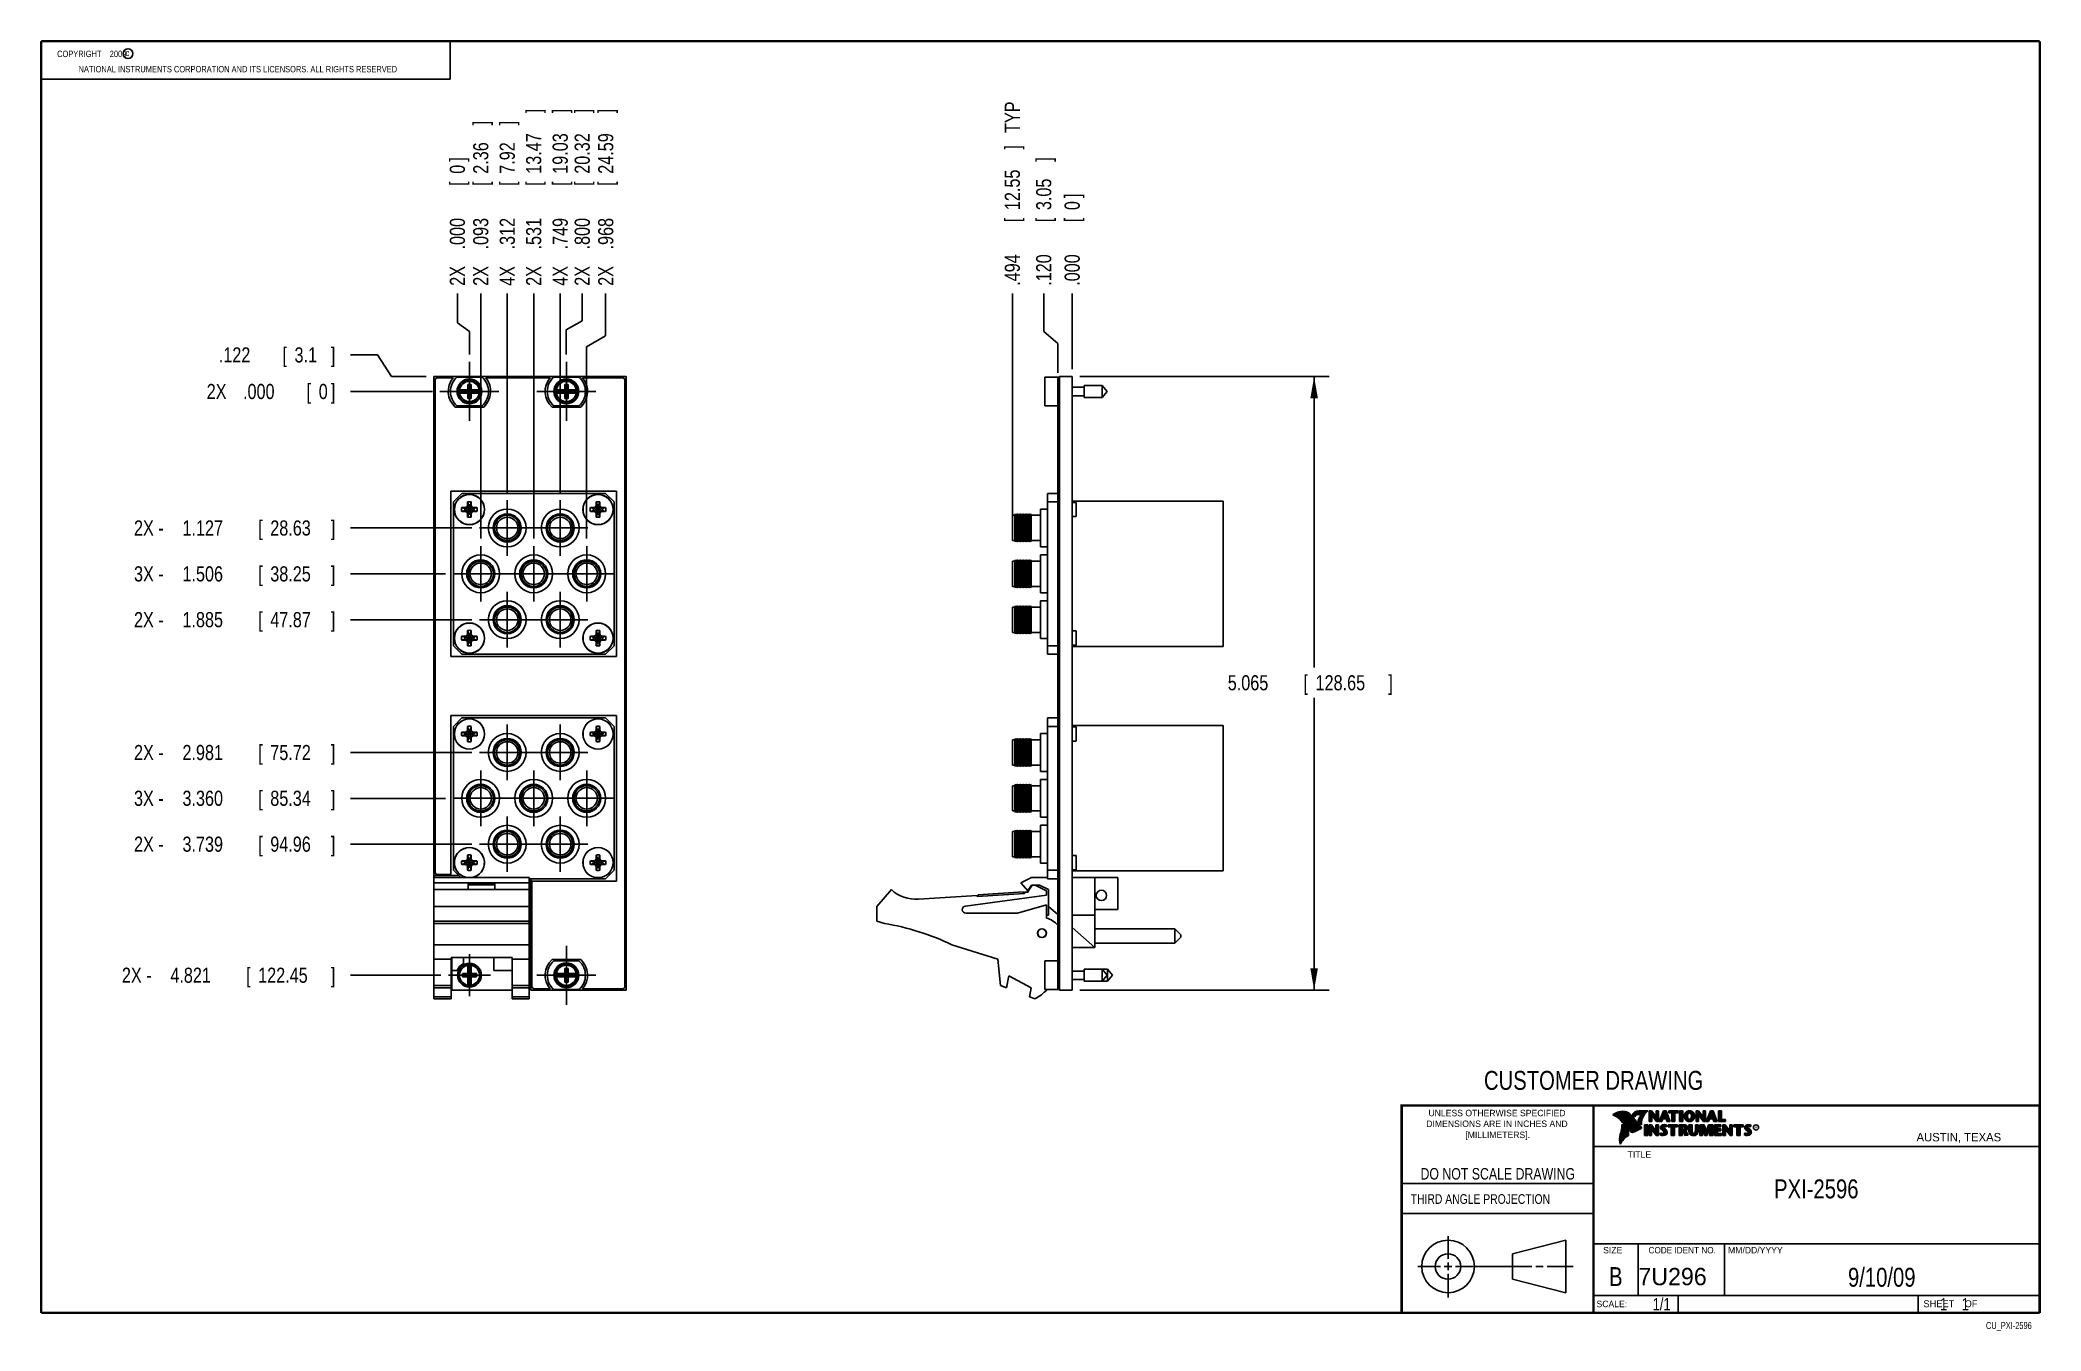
# Model space of a CAD drawing. Header units: inches. Extents: x 0.2 to 16.8, y 0.1 to 10.8.
import ezdxf
from ezdxf.enums import TextEntityAlignment as Align

# ---------------------------------------------------------------- set-up
doc = ezdxf.new("R2010")
doc.units = ezdxf.units.IN
doc.header["$LTSCALE"] = 0.935
doc.header["$MEASUREMENT"] = 0
doc.linetypes.add('CENTER', pattern=[0.6, 0.375, -0.075, 0.075, -0.075])
doc.layers.get('0').update_dxf_attribs({"linetype": 'CONTINUOUS'})
doc.layers.add('DEFAULT_1', color=7, linetype='CENTER')
doc.layers.add('DIMENSIONS', color=7, linetype='CONTINUOUS')
doc.styles.get("Standard").update_dxf_attribs({"font": 'txt', "width": 0.8})
doc.dimstyles.new('DIMSTYLE_1', dxfattribs={"dimtxt": 0.125, "dimasz": 0.18, "dimexe": 0.18, "dimexo": 0.0625, "dimgap": 0.09, "dimtad": 0, "dimtih": 1, "dimtoh": 1, "dimdec": 3, "dimzin": 4, "dimdsep": 46, "dimtxsty": 'STANDARD', "dimblk": '_FILLED', "dimblk1": '_FILLED', "dimblk2": '_FILLED', "dimcen": 0.09, "dimadec": 0, "dimazin": 0, "dimtp": 0.001, "dimtm": 0.001, "dimtfac": 1, "dimtdec": 3, "dimtofl": 0, "dimtmove": 0, "dimatfit": 3, "dimldrblk": '_FILLED', "dimfxl": 1, "dimtolj": 1, "dimtzin": 4, "dimarcsym": 0})
doc.dimstyles.new('DIMSTYLE_2', dxfattribs={"dimtxt": 0.125, "dimasz": 0.18, "dimexe": 0.18, "dimexo": 0.0625, "dimgap": 0.09, "dimtad": 0, "dimtih": 1, "dimtoh": 1, "dimdec": 3, "dimzin": 4, "dimdsep": 46, "dimtxsty": 'STANDARD', "dimblk": '_FILLED', "dimblk1": '_FILLED', "dimblk2": '_FILLED', "dimcen": 0.09, "dimadec": 0, "dimazin": 0, "dimtp": 0.001, "dimtm": 0.001, "dimtfac": 1, "dimtdec": 3, "dimtofl": 0, "dimtmove": 0, "dimatfit": 3, "dimldrblk": '_FILLED', "dimfxl": 1, "dimtolj": 1, "dimtzin": 4, "dimarcsym": 0})

msp = doc.modelspace()

# ---------------------------------------------------------------- texts
at = {"color": 2, "linetype": 'CONTINUOUS', "width": 0.8}
for s, height, p in [('c', 0.053, (0.946, 10.6363)), ('NATIONAL INSTRUMENTS CORPORATION AND ITS LICENSORS. ALL RIGHTS RESERVED', 0.053, (0.5583, 10.5016)), ('THIRD ANGLE PROJECTION', 0.08, (11.5564, 1.1584))]:
    msp.add_text(s, height=height, dxfattribs=at).set_placement(p)
at = {"color": 7, "linetype": 'CONTINUOUS', "width": 0.8}
for s, height, p in [('CUSTOMER DRAWING', 0.15625, (13.0668, 2.1001)), ('DO NOT SCALE DRAWING', 0.095, (12.2754, 1.3592)), ('B', 0.1562, (13.2497, 0.4798))]:
    msp.add_text(s, height=height, dxfattribs=at).set_placement(p, align=Align.CENTER)
at = {"color": 2, "linetype": 'CONTINUOUS'}
for s, p in [('DIMENSIONS ARE IN INCHES AND', (12.2688, 1.7933)), ('UNLESS OTHERWISE SPECIFIED', (12.2688, 1.8819)), ('[MILLIMETERS].', (12.2746, 1.7015))]:
    msp.add_text(s, height=0.053254, dxfattribs=at).set_placement(p, align=Align.CENTER)
for s, height, p in [('R', 0.0217, (14.3971, 1.7782)), ('AUSTIN, TEXAS', 0.069617, (15.7327, 1.6745)), ('TITLE', 0.05325, (13.3474, 1.5397)), ('SIZE', 0.05325, (13.1451, 0.7494)), ('MM/DD/YYYY', 0.05325, (14.1765, 0.7494)), ('SCALE:', 0.05325, (13.0904, 0.3053)), ('SHEET    OF', 0.057262, (15.7892, 0.3052))]:
    msp.add_text(s, height=height, dxfattribs=at).set_placement(p)
at = {"color": 2, "linetype": 'CONTINUOUS', "width": 0.95}
msp.add_text('CODE IDENT NO.', height=0.053254, dxfattribs=at).set_placement((13.7978, 0.7494), align=Align.CENTER)
at = {"color": 7, "linetype": 'CONTINUOUS'}
msp.add_text('7U296', height=0.14316, dxfattribs=at).set_placement((13.4363, 0.4866))
at = {"color": 7, "linetype": 'CONTINUOUS', "width": 0.8}
msp.add_text('1/1', height=0.1, dxfattribs=at).set_placement((13.7025, 0.2805), align=Align.RIGHT)
at = {"color": 2, "linetype": 'CONTINUOUS', "width": 0.8}
msp.add_text('CU_PXI-2596', height=0.057262, dxfattribs=at).set_placement((16.6837, 0.1254), align=Align.RIGHT)
at = {"color": 2, "linetype": 'CONTINUOUS', "insert": (0.3125, 10.6805), "char_height": 0.053, "width": 0.8904, "attachment_point": 1}
msp.add_mtext('    COPYRIGHT    2009', dxfattribs=at)
at = {"color": 7, "linetype": 'CONTINUOUS'}
for s, insert, char_height, width, attachment_point in [('PXI-2596\\P ', (14.9051, 1.3603), 0.15625, 1, 2), ('9/10/09 ', (15.4455, 0.6307), 0.15625, 1, 2), ('    1    1', (15.8075, 0.3805), 0.1, 0.8, 1)]:
    msp.add_mtext(s, dxfattribs=dict(at, insert=insert, char_height=char_height, width=width, attachment_point=attachment_point))

# ---------------------------------------------------------------- blocks, each defined once
blk = doc.blocks.new('*D0')
at = {"layer": 'DIMENSIONS', "color": 2, "linetype": 'CONTINUOUS'}
for p, q in [((8.527, 8.362), (8.527, 8.676)), ((8.642, 8.264), (8.527, 8.362)), ((8.642, 8.021), (8.642, 8.264))]:
    blk.add_line(p, q, dxfattribs=at)
at = {"layer": 'DIMENSIONS', "color": 2, "linetype": 'CONTINUOUS', "width": 0.8}
for s, p in [(']', (8.589, 9.764)), ('3.05', (8.589, 9.364)), ('[', (8.589, 9.264)), ('.120', (8.589, 8.739))]:
    blk.add_text(s, height=0.125, rotation=90, dxfattribs=at).set_placement(p)
blk = doc.blocks.new('_FILLED')
at = {"color": 0, "linetype": 'BYBLOCK'}
blk.add_solid([(0, 0), (-1, 0.174), (-1, -0.174)], dxfattribs=at)
blk = doc.blocks.new('*D1')
at = {"layer": 'DIMENSIONS', "color": 2, "linetype": 'CONTINUOUS'}
blk.add_line((8.268, 6.802), (8.268, 8.676), dxfattribs=at)
at = {"layer": 'DIMENSIONS', "color": 2, "linetype": 'CONTINUOUS', "width": 0.8}
for s, p in [(' TYP', (8.33, 9.964)), (']', (8.33, 9.864)), ('12.55', (8.33, 9.364)), ('[', (8.33, 9.264)), ('.494', (8.33, 8.739))]:
    blk.add_text(s, height=0.125, rotation=90, dxfattribs=at).set_placement(p)
blk = doc.blocks.new('*D2')
at = {"layer": 'DIMENSIONS', "color": 2, "linetype": 'CONTINUOUS'}
blk.add_line((8.762, 8.051), (8.762, 8.676), dxfattribs=at)
at = {"layer": 'DIMENSIONS', "color": 2, "linetype": 'CONTINUOUS', "width": 0.8}
for s, p in [(']', (8.824, 9.464)), ('0', (8.824, 9.364)), ('[', (8.824, 9.264)), ('.000', (8.824, 8.739))]:
    blk.add_text(s, height=0.125, rotation=90, dxfattribs=at).set_placement(p)
blk = doc.blocks.new('*D3')
at = {"layer": 'DIMENSIONS', "color": 2, "linetype": 'CONTINUOUS'}
for p, q in [((8.824, 7.989), (10.884, 7.989)), ((10.759, 7.989), (10.759, 5.587)), ((10.759, 2.924), (10.759, 5.337)), ((8.824, 2.924), (10.884, 2.924))]:
    blk.add_line(p, q, dxfattribs=at)
at = {"layer": 'DIMENSIONS', "color": 2, "linetype": 'CONTINUOUS', "xscale": 0.18, "yscale": 0.18, "zscale": 0.18}
for p, rotation in [((10.759, 7.989), 90), ((10.759, 2.924), 270)]:
    blk.add_blockref('_FILLED', p, dxfattribs=dict(at, rotation=rotation))
at = {"layer": 'DIMENSIONS', "color": 2, "linetype": 'CONTINUOUS', "width": 0.8}
for s, p in [('5.065', (10.046, 5.399)), ('[', (10.671, 5.399)), ('128.65', (10.771, 5.399)), (']', (11.371, 5.399))]:
    blk.add_text(s, height=0.125, dxfattribs=at).set_placement(p)
blk = doc.blocks.new('*D4')
at = {"layer": 'DIMENSIONS', "color": 2, "linetype": 'CONTINUOUS'}
for p, q in [((3.027, 8.168), (2.804, 8.168)), ((3.141, 7.989), (3.027, 8.168)), ((3.429, 7.989), (3.141, 7.989))]:
    blk.add_line(p, q, dxfattribs=at)
at = {"layer": 'DIMENSIONS', "color": 2, "linetype": 'CONTINUOUS', "width": 0.8}
for s, p in [('.122', (1.716, 8.106)), ('[', (2.241, 8.106)), ('3.1', (2.341, 8.106)), (']', (2.641, 8.106))]:
    blk.add_text(s, height=0.125, dxfattribs=at).set_placement(p)
blk = doc.blocks.new('*D5')
at = {"layer": 'DIMENSIONS', "color": 2, "linetype": 'CONTINUOUS'}
blk.add_line((3.805, 6.74), (2.804, 6.74), dxfattribs=at)
at = {"layer": 'DIMENSIONS', "color": 2, "linetype": 'CONTINUOUS', "width": 0.8}
for s, p in [('2X -', (1.016, 6.677)), ('1.127', (1.416, 6.677)), ('[', (2.041, 6.677)), ('28.63', (2.141, 6.677)), (']', (2.641, 6.677))]:
    blk.add_text(s, height=0.125, dxfattribs=at).set_placement(p)
blk = doc.blocks.new('*D6')
at = {"layer": 'DIMENSIONS', "color": 2, "linetype": 'CONTINUOUS'}
blk.add_line((3.587, 6.361), (2.804, 6.361), dxfattribs=at)
at = {"layer": 'DIMENSIONS', "color": 2, "linetype": 'CONTINUOUS', "width": 0.8}
for s, p in [('3X -', (1.016, 6.298)), ('1.506', (1.416, 6.298)), ('[', (2.041, 6.298)), ('38.25', (2.141, 6.298)), (']', (2.641, 6.298))]:
    blk.add_text(s, height=0.125, dxfattribs=at).set_placement(p)
blk = doc.blocks.new('*D7')
at = {"layer": 'DIMENSIONS', "color": 2, "linetype": 'CONTINUOUS'}
blk.add_line((3.805, 5.982), (2.804, 5.982), dxfattribs=at)
at = {"layer": 'DIMENSIONS', "color": 2, "linetype": 'CONTINUOUS', "width": 0.8}
for s, p in [('2X -', (1.016, 5.92)), ('1.885', (1.416, 5.92)), ('[', (2.041, 5.92)), ('47.87', (2.141, 5.92)), (']', (2.641, 5.92))]:
    blk.add_text(s, height=0.125, dxfattribs=at).set_placement(p)
blk = doc.blocks.new('*D8')
at = {"layer": 'DIMENSIONS', "color": 2, "linetype": 'CONTINUOUS'}
blk.add_line((3.805, 4.886), (2.804, 4.886), dxfattribs=at)
at = {"layer": 'DIMENSIONS', "color": 2, "linetype": 'CONTINUOUS', "width": 0.8}
for s, p in [('2X -', (1.016, 4.823)), ('2.981', (1.416, 4.823)), ('[', (2.041, 4.823)), ('75.72', (2.141, 4.823)), (']', (2.641, 4.823))]:
    blk.add_text(s, height=0.125, dxfattribs=at).set_placement(p)
blk = doc.blocks.new('*D9')
at = {"layer": 'DIMENSIONS', "color": 2, "linetype": 'CONTINUOUS'}
blk.add_line((3.587, 4.507), (2.804, 4.507), dxfattribs=at)
at = {"layer": 'DIMENSIONS', "color": 2, "linetype": 'CONTINUOUS', "width": 0.8}
for s, p in [('3X -', (1.016, 4.445)), ('3.360', (1.416, 4.445)), ('[', (2.041, 4.445)), ('85.34', (2.141, 4.445)), (']', (2.641, 4.445))]:
    blk.add_text(s, height=0.125, dxfattribs=at).set_placement(p)
blk = doc.blocks.new('*D10')
at = {"layer": 'DIMENSIONS', "color": 2, "linetype": 'CONTINUOUS'}
blk.add_line((3.805, 4.128), (2.804, 4.128), dxfattribs=at)
at = {"layer": 'DIMENSIONS', "color": 2, "linetype": 'CONTINUOUS', "width": 0.8}
for s, p in [('2X -', (1.016, 4.066)), ('3.739', (1.416, 4.066)), ('[', (2.041, 4.066)), ('94.96', (2.141, 4.066)), (']', (2.641, 4.066))]:
    blk.add_text(s, height=0.125, dxfattribs=at).set_placement(p)
blk = doc.blocks.new('*D11')
at = {"layer": 'DIMENSIONS', "color": 2, "linetype": 'CONTINUOUS'}
blk.add_line((3.549, 3.046), (2.804, 3.046), dxfattribs=at)
at = {"layer": 'DIMENSIONS', "color": 2, "linetype": 'CONTINUOUS', "width": 0.8}
for s, p in [('2X -', (0.916, 2.984)), ('4.821', (1.316, 2.984)), ('[', (1.941, 2.984)), ('122.45', (2.041, 2.984)), (']', (2.641, 2.984))]:
    blk.add_text(s, height=0.125, dxfattribs=at).set_placement(p)
blk = doc.blocks.new('*D12')
at = {"layer": 'DIMENSIONS', "color": 2, "linetype": 'CONTINUOUS'}
blk.add_line((3.479, 7.867), (2.804, 7.867), dxfattribs=at)
at = {"layer": 'DIMENSIONS', "color": 2, "linetype": 'CONTINUOUS', "width": 0.8}
for s, p in [('2X ', (1.616, 7.804)), ('.000', (1.916, 7.804)), ('[', (2.441, 7.804)), ('0', (2.541, 7.804)), (']', (2.641, 7.804))]:
    blk.add_text(s, height=0.125, dxfattribs=at).set_placement(p)
blk = doc.blocks.new('*D13')
at = {"layer": 'DIMENSIONS', "color": 2, "linetype": 'CONTINUOUS'}
blk.add_line((3.878, 6.653), (3.878, 8.676), dxfattribs=at)
at = {"layer": 'DIMENSIONS', "color": 2, "linetype": 'CONTINUOUS', "width": 0.8}
for s, p in [(']', (3.941, 10.064)), ('2.36', (3.941, 9.664)), ('[', (3.941, 9.564)), ('.093', (3.941, 9.039)), ('2X ', (3.941, 8.739))]:
    blk.add_text(s, height=0.125, rotation=90, dxfattribs=at).set_placement(p)
blk = doc.blocks.new('*D14')
at = {"layer": 'DIMENSIONS', "color": 2, "linetype": 'CONTINUOUS'}
blk.add_line((4.097, 7.032), (4.097, 8.676), dxfattribs=at)
at = {"layer": 'DIMENSIONS', "color": 2, "linetype": 'CONTINUOUS', "width": 0.8}
for s, p in [(']', (4.16, 10.064)), ('7.92', (4.16, 9.664)), ('[', (4.16, 9.564)), ('.312', (4.16, 9.039)), ('4X ', (4.16, 8.739))]:
    blk.add_text(s, height=0.125, rotation=90, dxfattribs=at).set_placement(p)
blk = doc.blocks.new('*D15')
at = {"layer": 'DIMENSIONS', "color": 2, "linetype": 'CONTINUOUS'}
blk.add_line((4.316, 6.653), (4.316, 8.676), dxfattribs=at)
at = {"layer": 'DIMENSIONS', "color": 2, "linetype": 'CONTINUOUS', "width": 0.8}
for s, p in [(']', (4.378, 10.164)), ('13.47', (4.378, 9.664)), ('[', (4.378, 9.564)), ('.531', (4.378, 9.039)), ('2X ', (4.378, 8.739))]:
    blk.add_text(s, height=0.125, rotation=90, dxfattribs=at).set_placement(p)
blk = doc.blocks.new('*D16')
at = {"layer": 'DIMENSIONS', "color": 2, "linetype": 'CONTINUOUS'}
blk.add_line((4.535, 7.032), (4.535, 8.676), dxfattribs=at)
at = {"layer": 'DIMENSIONS', "color": 2, "linetype": 'CONTINUOUS', "width": 0.8}
for s, p in [(']', (4.597, 10.164)), ('19.03', (4.597, 9.664)), ('[', (4.597, 9.564)), ('.749', (4.597, 9.039)), ('4X ', (4.597, 8.739))]:
    blk.add_text(s, height=0.125, rotation=90, dxfattribs=at).set_placement(p)
blk = doc.blocks.new('*D17')
at = {"layer": 'DIMENSIONS', "color": 2, "linetype": 'CONTINUOUS'}
for p, q in [((4.91, 8.327), (4.91, 8.676)), ((4.753, 8.235), (4.91, 8.327)), ((4.753, 6.653), (4.753, 8.235))]:
    blk.add_line(p, q, dxfattribs=at)
at = {"layer": 'DIMENSIONS', "color": 2, "linetype": 'CONTINUOUS', "width": 0.8}
for s, p in [(']', (4.973, 10.164)), ('24.59', (4.973, 9.664)), ('[', (4.973, 9.564)), ('.968', (4.973, 9.039)), ('2X ', (4.973, 8.739))]:
    blk.add_text(s, height=0.125, rotation=90, dxfattribs=at).set_placement(p)
blk = doc.blocks.new('*D18')
at = {"layer": 'DIMENSIONS', "color": 2, "linetype": 'CONTINUOUS'}
for p, q in [((3.686, 8.434), (3.686, 8.676)), ((3.785, 8.361), (3.686, 8.434)), ((3.785, 8.173), (3.785, 8.361))]:
    blk.add_line(p, q, dxfattribs=at)
at = {"layer": 'DIMENSIONS', "color": 2, "linetype": 'CONTINUOUS', "width": 0.8}
for s, p in [(']', (3.748, 9.764)), ('[', (3.748, 9.564)), ('0', (3.748, 9.664)), ('.000', (3.748, 9.039)), ('2X ', (3.748, 8.739))]:
    blk.add_text(s, height=0.125, rotation=90, dxfattribs=at).set_placement(p)
blk = doc.blocks.new('*D19')
at = {"layer": 'DIMENSIONS', "color": 2, "linetype": 'CONTINUOUS'}
for p, q in [((4.717, 8.45), (4.717, 8.676)), ((4.585, 8.376), (4.717, 8.45)), ((4.585, 8.173), (4.585, 8.376))]:
    blk.add_line(p, q, dxfattribs=at)
at = {"layer": 'DIMENSIONS', "color": 2, "linetype": 'CONTINUOUS', "width": 0.8}
for s, p in [(']', (4.779, 10.164)), ('20.32', (4.779, 9.664)), ('[', (4.779, 9.564)), ('.800', (4.779, 9.039)), ('2X ', (4.779, 8.739))]:
    blk.add_text(s, height=0.125, rotation=90, dxfattribs=at).set_placement(p)

# ---------------------------------------------------------------- dimensions: what is measured, and where the dimension line sits
at = {"layer": 'DIMENSIONS', "color": 2, "linetype": 'CONTINUOUS'}
for feature_location, offset, dtype, origin, text, picture, middle in [((8.2678, 6.8023), (0, 1.8741), 1, (8.7618, 7.9889), '<> TYP', '*D1', (8.2678, 9.5514)), ((4.315990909, 6.652743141), (0, 2.023609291), 1, (3.78549091, 8.110352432), '2X <>', '*D15', (4.315990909, 9.501352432)), ((4.5347, 7.0316), (0, 1.6447), 1, (3.7855, 8.1104), '4X <>', '*D16', (4.5347, 9.5014)), ((4.7535, 6.6527), (0.1568, 2.0236), 0, (3.7855, 8.1104), '2X <>', '*D17', (4.9103, 9.5014)), ((4.5854909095, 8.1728524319), (0.1311786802, 0.5035), 0, (3.7854909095, 8.1103524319), '2X <>', '*D19', (4.7166695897, 9.5013524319)), ((3.8785, 6.6527), (0, 2.0236), 1, (3.7855, 8.1104), '2X <>', '*D13', (3.8785, 9.4514)), ((4.0972, 7.0316), (0, 1.6447), 1, (3.7855, 8.1104), '4X <>', '*D14', (4.0972, 9.4514)), ((3.7854909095, 8.1728524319), (-0.0997711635, 0.5035), 0, (3.7854909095, 8.1103524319), '2X <>', '*D18', (3.685719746, 9.3013524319)), ((3.4794909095, 7.8668524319), (-0.6755, 0), 0, (3.5419909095, 7.8668524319), '2X <>', '*D12', (2.1789909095, 7.8668524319)), ((3.549, 3.0462), (-0.745, 0), 0, (3.542, 7.8669), '2X -<>', '*D11', (1.829, 3.0462)), ((3.8054, 6.7398), (-1.0014, 0), 0, (3.542, 7.8669), '2X -<>', '*D5', (1.879, 6.7398)), ((3.5867, 6.3609), (-0.7827, 0), 0, (3.542, 7.8669), '3X -<>', '*D6', (1.879, 6.3609)), ((3.8054, 5.982), (-1.0014, 0), 0, (3.542, 7.8669), '2X -<>', '*D7', (1.879, 5.982)), ((3.8054, 4.8859), (-1.0014, 0), 0, (3.542, 7.8669), '2X -<>', '*D8', (1.879, 4.8859)), ((3.5867, 4.5071), (-0.7827, 0), 0, (3.542, 7.8669), '3X -<>', '*D9', (1.879, 4.5071)), ((3.8054, 4.1282), (-1.0014, 0), 0, (3.542, 7.8669), '2X -<>', '*D10', (1.879, 4.1282))]:
    dim = msp.add_ordinate_dim(feature_location=feature_location, offset=offset, dtype=dtype, origin=origin, text=text, dimstyle='DIMSTYLE_1', dxfattribs=at)
    dim.commit()
    dim.dimension.update_dxf_attribs({"geometry": picture, "text_midpoint": middle})
for feature_location, offset, dtype, origin, picture, middle in [((8.6417696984, 8.0213524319), (-0.1147880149, 0.655), 0, (8.7617696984, 7.9888524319), '*D0', (8.5269816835, 9.3013524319)), ((8.7617696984, 8.0513524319), (0, 0.625), 1, (8.7617696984, 7.9888524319), '*D2', (8.7617696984, 9.1513524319)), ((3.429, 7.9889), (-0.625, 0.1795), 0, (3.542, 7.8669), '*D4', (2.229, 8.1684))]:
    dim = msp.add_ordinate_dim(feature_location=feature_location, offset=offset, dtype=dtype, origin=origin, dimstyle='DIMSTYLE_1', dxfattribs=at)
    dim.commit()
    dim.dimension.update_dxf_attribs({"geometry": picture, "text_midpoint": middle})
dim = msp.add_linear_dim(base=(10.7588, 2.9239), p1=(8.8243, 7.9889), p2=(8.8243, 2.9239), angle=270, dimstyle='DIMSTYLE_2', dxfattribs=at)
dim.commit()
dim.dimension.update_dxf_attribs({"geometry": '*D3', "text_midpoint": (10.7588, 5.462), "dimtype": 160})

# ---------------------------------------------------------------- linework, layer by layer
at = {"color": 2, "linetype": 'CONTINUOUS'}
for p, q in [((0.25, 10.7586), (3.625, 10.7586)), ((0.25, 10.7586), (0.25, 10.4456)), ((3.625, 10.7586), (3.625, 10.4456)), ((0.25, 10.4456), (3.625, 10.4456)), ((13.0652, 1.9695), (16.745, 1.9695)), ((13.0652, 1.9695), (13.0652, 0.2605)), ((13.2311, 1.8934), (13.2311, 1.8949)), ((13.2347, 1.8921), (13.2347, 1.8972)), ((13.2382, 1.8907), (13.2382, 1.8994)), ((13.2418, 1.8892), (13.2418, 1.9015)), ((13.2453, 1.8876), (13.2453, 1.9035)), ((13.2489, 1.8858), (13.2489, 1.9054)), ((13.2524, 1.8839), (13.2524, 1.9069)), ((13.256, 1.8818), (13.256, 1.9084)), ((13.2596, 1.8796), (13.2596, 1.9098)), ((13.2631, 1.8772), (13.2631, 1.9111)), ((13.2667, 1.8747), (13.2667, 1.9124)), ((13.2702, 1.872), (13.2702, 1.9135)), ((13.2738, 1.869), (13.2738, 1.9146)), ((13.2773, 1.8658), (13.2773, 1.9155)), ((13.2809, 1.8624), (13.2809, 1.9164)), ((13.2844, 1.8587), (13.2844, 1.9173)), ((13.288, 1.8549), (13.288, 1.9181)), ((13.2915, 1.851), (13.2915, 1.9188)), ((13.2951, 1.8471), (13.2951, 1.9194)), ((13.2987, 1.8431), (13.2987, 1.9198)), ((13.3022, 1.8391), (13.3022, 1.92)), ((13.3058, 1.8351), (13.3058, 1.9201)), ((13.3093, 1.8311), (13.3093, 1.9201)), ((13.3129, 1.827), (13.3129, 1.9199)), ((13.3164, 1.8229), (13.3164, 1.9196)), ((13.32, 1.8188), (13.32, 1.9192)), ((13.3235, 1.8146), (13.3235, 1.9186)), ((13.3271, 1.8104), (13.3271, 1.9179)), ((13.3306, 1.8062), (13.3306, 1.9172)), ((13.3342, 1.802), (13.3342, 1.9163)), ((13.3378, 1.7978), (13.3378, 1.9151)), ((13.3413, 1.7937), (13.3413, 1.9138)), ((13.3449, 1.7897), (13.3449, 1.9122)), ((13.3484, 1.7856), (13.3484, 1.9103)), ((13.352, 1.7817), (13.352, 1.9081)), ((13.3555, 1.7778), (13.3555, 1.9055)), ((13.3591, 1.7739), (13.3591, 1.9026)), ((13.3626, 1.7701), (13.3626, 1.8991)), ((13.3662, 1.7663), (13.3662, 1.8952)), ((13.3697, 1.7625), (13.3697, 1.8915)), ((13.3733, 1.7588), (13.3733, 1.8878)), ((13.3769, 1.7556), (13.3769, 1.8841)), ((13.3804, 1.7529), (13.3804, 1.8803)), ((13.384, 1.7512), (13.384, 1.8766)), ((13.3875, 1.7509), (13.3875, 1.8728)), ((13.4022, 1.878), (13.3901, 1.8922)), ((13.3911, 1.7518), (13.3911, 1.8691)), ((13.4029, 1.881), (13.3927, 1.893)), ((13.3946, 1.8908), (13.3946, 1.8999)), ((13.3946, 1.7533), (13.3946, 1.8653)), ((13.3982, 1.8866), (13.3982, 1.9062)), ((13.3982, 1.7548), (13.3982, 1.8615)), ((13.4017, 1.8824), (13.4017, 1.9101)), ((13.4017, 1.7563), (13.4017, 1.8574)), ((13.4053, 1.8823), (13.4053, 1.9129)), ((13.4053, 1.7578), (13.4053, 1.8531)), ((13.4088, 1.8844), (13.4088, 1.915)), ((13.4088, 1.7593), (13.4088, 1.8488)), ((13.4124, 1.887), (13.4124, 1.9167)), ((13.4124, 1.7609), (13.4124, 1.8445)), ((13.4159, 1.89), (13.4159, 1.9182)), ((13.4159, 1.7625), (13.4159, 1.8402)), ((13.4195, 1.8937), (13.4195, 1.9193)), ((13.4195, 1.7641), (13.4195, 1.8359)), ((13.4231, 1.8964), (13.4231, 1.9203)), ((13.4231, 1.7657), (13.4231, 1.8316)), ((13.4266, 1.8982), (13.4266, 1.9209)), ((13.4266, 1.7674), (13.4266, 1.8273)), ((13.4302, 1.8995), (13.4302, 1.9214)), ((13.4302, 1.7691), (13.4302, 1.823)), ((13.4414, 1.8328), (13.4319, 1.8437)), ((13.4337, 1.8997), (13.4337, 1.922)), ((13.4337, 1.7708), (13.4337, 1.8187)), ((13.4433, 1.8344), (13.4349, 1.844)), ((13.4373, 1.8991), (13.4373, 1.9224)), ((13.4373, 1.8413), (13.4373, 1.8491)), ((13.4408, 1.898), (13.4408, 1.9228)), ((13.4408, 1.8372), (13.4408, 1.8572)), ((13.4444, 1.8972), (13.4444, 1.9231)), ((13.4444, 1.8331), (13.4444, 1.8665)), ((13.4479, 1.8969), (13.4479, 1.9234)), ((13.4479, 1.8288), (13.4479, 1.873)), ((13.4515, 1.8966), (13.4515, 1.9236)), ((13.4515, 1.8247), (13.4515, 1.8764)), ((13.4529, 1.9261), (13.5132, 1.9271)), ((13.453, 1.9236), (13.5067, 1.9245)), ((13.455, 1.8965), (13.455, 1.9237)), ((13.455, 1.8207), (13.455, 1.878)), ((13.4586, 1.8964), (13.4586, 1.9237)), ((13.4586, 1.8303), (13.4586, 1.879)), ((13.4622, 1.8957), (13.4622, 1.9238)), ((13.4622, 1.8535), (13.4622, 1.8795)), ((13.4657, 1.8935), (13.4657, 1.9238)), ((13.4657, 1.8636), (13.4657, 1.8798)), ((13.4693, 1.872), (13.4693, 1.9239)), ((13.4728, 1.8794), (13.4728, 1.9239)), ((13.4764, 1.8859), (13.4764, 1.924)), ((13.4799, 1.8919), (13.4799, 1.924)), ((13.4835, 1.8973), (13.4835, 1.9241)), ((13.487, 1.9023), (13.487, 1.9242)), ((13.4906, 1.9069), (13.4906, 1.9242)), ((13.4941, 1.9112), (13.4941, 1.9243)), ((13.4977, 1.9153), (13.4977, 1.9243)), ((13.5013, 1.9191), (13.5013, 1.9244)), ((13.5261, 1.9263), (13.5451, 1.9263)), ((13.5261, 1.839), (13.5261, 1.9263)), ((13.5466, 1.839), (13.5261, 1.839)), ((13.5286, 1.9237), (13.5439, 1.9237)), ((13.5286, 1.8415), (13.5286, 1.9237)), ((13.5441, 1.8415), (13.5286, 1.8415)), ((13.5332, 1.8415), (13.5332, 1.9237)), ((13.5367, 1.8415), (13.5367, 1.9237)), ((13.5402, 1.8415), (13.5402, 1.9237)), ((13.5441, 1.8976), (13.5437, 1.9237)), ((13.5439, 1.9237), (13.5854, 1.869)), ((13.5873, 1.8415), (13.5441, 1.8976)), ((13.5441, 1.8976), (13.5441, 1.8415)), ((13.5451, 1.9263), (13.5829, 1.8765)), ((13.586, 1.839), (13.5466, 1.8902)), ((13.5466, 1.8902), (13.5466, 1.839)), ((13.5471, 1.8936), (13.5471, 1.9194)), ((13.5506, 1.8891), (13.5506, 1.9149)), ((13.5541, 1.8846), (13.5541, 1.9103)), ((13.5576, 1.8801), (13.5576, 1.9057)), ((13.561, 1.8756), (13.561, 1.9011)), ((13.5645, 1.8711), (13.5645, 1.8965)), ((13.568, 1.8665), (13.568, 1.8919)), ((13.5715, 1.862), (13.5715, 1.8874)), ((13.575, 1.8575), (13.575, 1.8828)), ((13.5784, 1.853), (13.5784, 1.8782)), ((13.5819, 1.8485), (13.5819, 1.8736)), ((13.5829, 1.9263), (13.6036, 1.9263)), ((13.5829, 1.8765), (13.5829, 1.9263)), ((13.5854, 1.9237), (13.6011, 1.9237)), ((13.5854, 1.869), (13.5854, 1.9237)), ((13.5854, 1.844), (13.5854, 1.869)), ((13.6036, 1.839), (13.586, 1.839)), ((13.6011, 1.8415), (13.5873, 1.8415)), ((13.5889, 1.8415), (13.5889, 1.9237)), ((13.5923, 1.8415), (13.5923, 1.9237)), ((13.5958, 1.8415), (13.5958, 1.9237)), ((13.5993, 1.8415), (13.5993, 1.9237)), ((13.6011, 1.9237), (13.6011, 1.8415)), ((13.6036, 1.9263), (13.6036, 1.839)), ((13.6088, 1.839), (13.6444, 1.9262)), ((13.6294, 1.839), (13.6088, 1.839)), ((13.6125, 1.8415), (13.6461, 1.9237)), ((13.6277, 1.8415), (13.6125, 1.8415)), ((13.6167, 1.8415), (13.6167, 1.8516)), ((13.6201, 1.8415), (13.6201, 1.8601)), ((13.6236, 1.8415), (13.6236, 1.8686)), ((13.6271, 1.8415), (13.6271, 1.8771)), ((13.6361, 1.8623), (13.6277, 1.8415)), ((13.6378, 1.8598), (13.6294, 1.839)), ((13.6306, 1.8486), (13.6306, 1.8857)), ((13.634, 1.8573), (13.634, 1.8942)), ((13.6665, 1.8623), (13.6361, 1.8623)), ((13.6375, 1.8623), (13.6375, 1.9027)), ((13.6647, 1.8598), (13.6378, 1.8598)), ((13.6388, 1.8711), (13.65, 1.9073)), ((13.6639, 1.8711), (13.6388, 1.8711)), ((13.641, 1.8781), (13.641, 1.9112)), ((13.641, 1.8623), (13.641, 1.8711)), ((13.6423, 1.8736), (13.6519, 1.9048)), ((13.6606, 1.8736), (13.6423, 1.8736)), ((13.6444, 1.9262), (13.6664, 1.9262)), ((13.6445, 1.8893), (13.6445, 1.9197)), ((13.6445, 1.8623), (13.6445, 1.8711)), ((13.6461, 1.9237), (13.6647, 1.9237)), ((13.6479, 1.9006), (13.6479, 1.9237)), ((13.6479, 1.8623), (13.6479, 1.8711)), ((13.65, 1.9073), (13.6541, 1.9073)), ((13.6514, 1.9073), (13.6514, 1.9237)), ((13.6514, 1.8623), (13.6514, 1.8711)), ((13.6519, 1.9048), (13.6521, 1.9048)), ((13.6521, 1.9048), (13.6606, 1.8736)), ((13.6541, 1.9073), (13.6639, 1.8711)), ((13.6549, 1.9043), (13.6549, 1.9237)), ((13.6549, 1.8623), (13.6549, 1.8711)), ((13.6584, 1.8915), (13.6584, 1.9237)), ((13.6584, 1.8623), (13.6584, 1.8711)), ((13.6618, 1.8787), (13.6618, 1.9237)), ((13.6618, 1.8623), (13.6618, 1.8711)), ((13.6647, 1.9237), (13.6959, 1.8415)), ((13.6717, 1.839), (13.6647, 1.8598)), ((13.6653, 1.8623), (13.6653, 1.922)), ((13.6664, 1.9262), (13.6995, 1.839)), ((13.6735, 1.8415), (13.6665, 1.8623)), ((13.6688, 1.8555), (13.6688, 1.9128)), ((13.6995, 1.839), (13.6717, 1.839)), ((13.6723, 1.8452), (13.6723, 1.9037)), ((13.6959, 1.8415), (13.6735, 1.8415)), ((13.6757, 1.8415), (13.6757, 1.8945)), ((13.6792, 1.8415), (13.6792, 1.8854)), ((13.6827, 1.8415), (13.6827, 1.8762)), ((13.6862, 1.8415), (13.6862, 1.8671)), ((13.6866, 1.9262), (13.7634, 1.9262)), ((13.6866, 1.9099), (13.6866, 1.9262)), ((13.7118, 1.9099), (13.6866, 1.9099)), ((13.6891, 1.9237), (13.7609, 1.9237)), ((13.6891, 1.9125), (13.6891, 1.9237)), ((13.7143, 1.9125), (13.6891, 1.9125)), ((13.6896, 1.8415), (13.6896, 1.8579)), ((13.6931, 1.9125), (13.6931, 1.9237)), ((13.6931, 1.8415), (13.6931, 1.8488)), ((13.6966, 1.9125), (13.6966, 1.9237)), ((13.7001, 1.9125), (13.7001, 1.9237)), ((13.7035, 1.9125), (13.7035, 1.9237)), ((13.707, 1.9125), (13.707, 1.9237)), ((13.7105, 1.9125), (13.7105, 1.9237)), ((13.7118, 1.839), (13.7118, 1.9099)), ((13.7382, 1.839), (13.7118, 1.839)), ((13.7143, 1.9125), (13.714, 1.9237)), ((13.7143, 1.8415), (13.7143, 1.9125)), ((13.7357, 1.8415), (13.7143, 1.8415)), ((13.7174, 1.8415), (13.7174, 1.9237)), ((13.7209, 1.8415), (13.7209, 1.9237)), ((13.7244, 1.8415), (13.7244, 1.9237)), ((13.7279, 1.8415), (13.7279, 1.9237)), ((13.7313, 1.8415), (13.7313, 1.9237)), ((13.7357, 1.9125), (13.7348, 1.9237)), ((13.7609, 1.9125), (13.7357, 1.9125)), ((13.7357, 1.9125), (13.7357, 1.8415)), ((13.7634, 1.9099), (13.7382, 1.9099)), ((13.7382, 1.9099), (13.7382, 1.839)), ((13.7383, 1.9125), (13.7383, 1.9237)), ((13.7418, 1.9125), (13.7418, 1.9237)), ((13.7452, 1.9125), (13.7452, 1.9237)), ((13.7487, 1.9125), (13.7487, 1.9237)), ((13.7522, 1.9125), (13.7522, 1.9237)), ((13.7557, 1.9125), (13.7557, 1.9237)), ((13.7591, 1.9125), (13.7591, 1.9237)), ((13.7609, 1.9237), (13.7609, 1.9125)), ((13.7634, 1.9262), (13.7634, 1.9099)), ((13.7768, 1.9262), (13.8031, 1.9262)), ((13.7768, 1.839), (13.7768, 1.9262)), ((13.8031, 1.839), (13.7768, 1.839)), ((13.7794, 1.9237), (13.8006, 1.9237)), ((13.7794, 1.8415), (13.7794, 1.9237)), ((13.8006, 1.8415), (13.7794, 1.8415)), ((13.7835, 1.8415), (13.7835, 1.9237)), ((13.787, 1.8415), (13.787, 1.9237)), ((13.7904, 1.8415), (13.7904, 1.9237)), ((13.7939, 1.8415), (13.7939, 1.9237)), ((13.7974, 1.8415), (13.7974, 1.9237)), ((13.8006, 1.9237), (13.8006, 1.8415)), ((13.8031, 1.9262), (13.8031, 1.839)), ((13.8154, 1.8853), (13.8155, 1.8871)), ((13.8154, 1.8834), (13.8154, 1.8853)), ((13.8154, 1.8816), (13.8154, 1.8834)), ((13.8155, 1.8797), (13.8154, 1.8816)), ((13.8155, 1.8871), (13.8157, 1.8889)), ((13.8157, 1.8779), (13.8155, 1.8797)), ((13.8157, 1.8889), (13.8159, 1.8907)), ((13.8159, 1.876), (13.8157, 1.8779)), ((13.8159, 1.8907), (13.8161, 1.8924)), ((13.8162, 1.8742), (13.8159, 1.876)), ((13.8161, 1.8924), (13.8165, 1.8941)), ((13.8166, 1.8724), (13.8162, 1.8742)), ((13.8165, 1.8941), (13.8169, 1.8958)), ((13.817, 1.8706), (13.8166, 1.8724)), ((13.8169, 1.8958), (13.8174, 1.8975)), ((13.8174, 1.8689), (13.817, 1.8706)), ((13.8174, 1.8975), (13.8179, 1.8991)), ((13.8179, 1.8672), (13.8174, 1.8689)), ((13.8179, 1.8991), (13.8185, 1.9006)), ((13.8179, 1.8852), (13.818, 1.8869)), ((13.8179, 1.8834), (13.8179, 1.8852)), ((13.818, 1.8817), (13.8179, 1.8834)), ((13.8185, 1.8655), (13.8179, 1.8672)), ((13.818, 1.8869), (13.8182, 1.8886)), ((13.8181, 1.8799), (13.818, 1.8817)), ((13.8182, 1.8781), (13.8181, 1.8799)), ((13.8182, 1.8886), (13.8184, 1.8903)), ((13.8184, 1.8764), (13.8182, 1.8781)), ((13.8184, 1.8903), (13.8186, 1.892)), ((13.8187, 1.8746), (13.8184, 1.8764)), ((13.8185, 1.9006), (13.8191, 1.9021)), ((13.8191, 1.8639), (13.8185, 1.8655)), ((13.8186, 1.892), (13.819, 1.8936)), ((13.8191, 1.8729), (13.8187, 1.8746)), ((13.819, 1.8936), (13.8193, 1.8952)), ((13.8191, 1.9021), (13.8198, 1.9036)), ((13.8194, 1.8712), (13.8191, 1.8729)), ((13.8198, 1.8623), (13.8191, 1.8639)), ((13.8193, 1.8952), (13.8198, 1.8967)), ((13.8199, 1.8696), (13.8194, 1.8712)), ((13.8198, 1.9036), (13.8206, 1.9051)), ((13.8198, 1.8967), (13.8203, 1.8982)), ((13.8205, 1.8607), (13.8198, 1.8623)), ((13.8204, 1.8679), (13.8199, 1.8696)), ((13.8203, 1.8982), (13.8208, 1.8997)), ((13.8209, 1.8664), (13.8204, 1.8679)), ((13.8213, 1.8592), (13.8205, 1.8607)), ((13.8206, 1.9051), (13.8214, 1.9065)), ((13.8208, 1.8997), (13.8214, 1.9011)), ((13.8209, 1.8664), (13.8208, 1.8997)), ((13.8215, 1.8648), (13.8209, 1.8664)), ((13.8221, 1.8578), (13.8213, 1.8592)), ((13.8214, 1.9065), (13.8223, 1.9079)), ((13.8214, 1.9011), (13.8221, 1.9025)), ((13.8221, 1.8633), (13.8215, 1.8648)), ((13.8221, 1.9025), (13.8228, 1.9038)), ((13.8228, 1.8619), (13.8221, 1.8633)), ((13.823, 1.8563), (13.8221, 1.8578)), ((13.8223, 1.9079), (13.8232, 1.9092)), ((13.8228, 1.9038), (13.8236, 1.9052)), ((13.8235, 1.8604), (13.8228, 1.8619)), ((13.8239, 1.855), (13.823, 1.8563)), ((13.8232, 1.9092), (13.8243, 1.9106)), ((13.8243, 1.8591), (13.8235, 1.8604)), ((13.8236, 1.9052), (13.8244, 1.9065)), ((13.8249, 1.8536), (13.8239, 1.855)), ((13.8243, 1.9106), (13.8253, 1.9119)), ((13.8243, 1.8591), (13.8244, 1.9065)), ((13.8251, 1.8577), (13.8243, 1.8591)), ((13.8244, 1.9065), (13.8253, 1.9077)), ((13.826, 1.8523), (13.8249, 1.8536)), ((13.826, 1.8564), (13.8251, 1.8577)), ((13.8253, 1.9119), (13.8265, 1.9132)), ((13.8253, 1.9077), (13.8262, 1.909)), ((13.8269, 1.8552), (13.826, 1.8564)), ((13.8271, 1.8511), (13.826, 1.8523)), ((13.8262, 1.909), (13.8273, 1.9102)), ((13.8265, 1.9132), (13.8276, 1.9144)), ((13.8279, 1.854), (13.8269, 1.8552)), ((13.8282, 1.8499), (13.8271, 1.8511)), ((13.8273, 1.9102), (13.8283, 1.9114)), ((13.8276, 1.9144), (13.8288, 1.9156)), ((13.8279, 1.854), (13.8283, 1.9114)), ((13.8289, 1.8528), (13.8279, 1.854)), ((13.8294, 1.8487), (13.8282, 1.8499)), ((13.8283, 1.9114), (13.8294, 1.9126)), ((13.8288, 1.9156), (13.8301, 1.9167)), ((13.83, 1.8517), (13.8289, 1.8528)), ((13.8294, 1.9126), (13.8306, 1.9137)), ((13.8306, 1.8476), (13.8294, 1.8487)), ((13.8311, 1.8506), (13.83, 1.8517)), ((13.8301, 1.9167), (13.8314, 1.9178)), ((13.8306, 1.9137), (13.8318, 1.9148)), ((13.8319, 1.8466), (13.8306, 1.8476)), ((13.8311, 1.8506), (13.8318, 1.9148)), ((13.8323, 1.8496), (13.8311, 1.8506)), ((13.8314, 1.9178), (13.8327, 1.9188)), ((13.8318, 1.9148), (13.833, 1.9158)), ((13.8332, 1.8456), (13.8319, 1.8466)), ((13.8335, 1.8486), (13.8323, 1.8496)), ((13.8327, 1.9188), (13.834, 1.9198)), ((13.833, 1.9158), (13.8342, 1.9168)), ((13.8346, 1.8447), (13.8332, 1.8456)), ((13.8347, 1.8477), (13.8335, 1.8486)), ((13.834, 1.9198), (13.8354, 1.9207)), ((13.8342, 1.9168), (13.8355, 1.9177)), ((13.836, 1.8438), (13.8346, 1.8447)), ((13.8347, 1.8477), (13.8355, 1.9177)), ((13.836, 1.8468), (13.8347, 1.8477)), ((13.8354, 1.9207), (13.8368, 1.9215)), ((13.8355, 1.9177), (13.8368, 1.9185)), ((13.8373, 1.846), (13.836, 1.8468)), ((13.8374, 1.843), (13.836, 1.8438)), ((13.8368, 1.9215), (13.8382, 1.9223)), ((13.8368, 1.9185), (13.8381, 1.9193)), ((13.8386, 1.8452), (13.8373, 1.846)), ((13.839, 1.8423), (13.8374, 1.843)), ((13.8381, 1.9193), (13.8394, 1.92)), ((13.8386, 1.8452), (13.8381, 1.9193)), ((13.8382, 1.9223), (13.8397, 1.923)), ((13.84, 1.8445), (13.8386, 1.8452)), ((13.8405, 1.8416), (13.839, 1.8423)), ((13.8394, 1.92), (13.8408, 1.9207)), ((13.8397, 1.923), (13.8412, 1.9237)), ((13.8397, 1.8857), (13.8398, 1.8868)), ((13.8397, 1.8845), (13.8397, 1.8857)), ((13.8397, 1.8833), (13.8397, 1.8845)), ((13.8397, 1.8821), (13.8397, 1.8833)), ((13.8397, 1.8809), (13.8397, 1.8821)), ((13.8398, 1.8796), (13.8397, 1.8809)), ((13.8398, 1.8868), (13.8399, 1.888)), ((13.8399, 1.8784), (13.8398, 1.8796)), ((13.8399, 1.888), (13.84, 1.8891)), ((13.84, 1.8773), (13.8399, 1.8784)), ((13.84, 1.8891), (13.8401, 1.8902)), ((13.8401, 1.8761), (13.84, 1.8773)), ((13.8415, 1.8439), (13.84, 1.8445)), ((13.8401, 1.8902), (13.8402, 1.8913)), ((13.8402, 1.8749), (13.8401, 1.8761)), ((13.8402, 1.8913), (13.8403, 1.8924)), ((13.8404, 1.8738), (13.8402, 1.8749)), ((13.8403, 1.8924), (13.8405, 1.8934)), ((13.8405, 1.8727), (13.8404, 1.8738)), ((13.8405, 1.8934), (13.8407, 1.8944)), ((13.8407, 1.8716), (13.8405, 1.8727)), ((13.8421, 1.8409), (13.8405, 1.8416)), ((13.8407, 1.8944), (13.8409, 1.8954)), ((13.841, 1.8706), (13.8407, 1.8716)), ((13.8408, 1.9207), (13.8422, 1.9213)), ((13.8409, 1.8954), (13.8411, 1.8963)), ((13.8412, 1.8696), (13.841, 1.8706)), ((13.8411, 1.8963), (13.8414, 1.8972)), ((13.8412, 1.9237), (13.8427, 1.9243)), ((13.8414, 1.8686), (13.8412, 1.8696)), ((13.8414, 1.8972), (13.8416, 1.8981)), ((13.8417, 1.8677), (13.8414, 1.8686)), ((13.8415, 1.8439), (13.8417, 1.8678)), ((13.843, 1.8433), (13.8415, 1.8439)), ((13.8416, 1.8981), (13.8419, 1.899)), ((13.842, 1.8667), (13.8417, 1.8677)), ((13.8419, 1.899), (13.8422, 1.8999)), ((13.842, 1.8991), (13.8422, 1.9213)), ((13.8423, 1.8658), (13.842, 1.8667)), ((13.8438, 1.8404), (13.8421, 1.8409)), ((13.8422, 1.9213), (13.8436, 1.9219)), ((13.8422, 1.8999), (13.8426, 1.9007)), ((13.8422, 1.8844), (13.8423, 1.8856)), ((13.8422, 1.8833), (13.8422, 1.8844)), ((13.8422, 1.8821), (13.8422, 1.8833)), ((13.8423, 1.8809), (13.8422, 1.8821)), ((13.8423, 1.8867), (13.8424, 1.8878)), ((13.8423, 1.8856), (13.8423, 1.8867)), ((13.8423, 1.8798), (13.8423, 1.8809)), ((13.8424, 1.8786), (13.8423, 1.8798)), ((13.8427, 1.865), (13.8423, 1.8658)), ((13.8424, 1.8878), (13.8425, 1.8889)), ((13.8425, 1.8775), (13.8424, 1.8786)), ((13.8425, 1.8889), (13.8426, 1.89)), ((13.8426, 1.8764), (13.8425, 1.8775)), ((13.8426, 1.9007), (13.843, 1.9016)), ((13.8426, 1.89), (13.8427, 1.891)), ((13.8427, 1.8753), (13.8426, 1.8764)), ((13.8427, 1.9243), (13.8443, 1.9248)), ((13.8427, 1.891), (13.8428, 1.892)), ((13.8429, 1.8742), (13.8427, 1.8753)), ((13.8431, 1.8641), (13.8427, 1.865)), ((13.8428, 1.892), (13.843, 1.893)), ((13.843, 1.8731), (13.8429, 1.8742)), ((13.843, 1.9016), (13.8434, 1.9024)), ((13.843, 1.893), (13.8432, 1.8939)), ((13.8432, 1.8721), (13.843, 1.8731)), ((13.8445, 1.8428), (13.843, 1.8433)), ((13.8434, 1.8633), (13.8431, 1.8641)), ((13.8432, 1.8939), (13.8434, 1.8948)), ((13.8434, 1.8712), (13.8432, 1.8721)), ((13.8434, 1.9024), (13.8438, 1.9032)), ((13.8434, 1.8948), (13.8436, 1.8957)), ((13.8436, 1.8702), (13.8434, 1.8712)), ((13.8439, 1.8625), (13.8434, 1.8633)), ((13.8436, 1.9219), (13.8451, 1.9224)), ((13.8436, 1.8957), (13.8438, 1.8965)), ((13.8439, 1.8693), (13.8436, 1.8702)), ((13.8438, 1.9032), (13.8443, 1.904)), ((13.8438, 1.8965), (13.844, 1.8974)), ((13.8455, 1.8399), (13.8438, 1.8404)), ((13.8441, 1.8684), (13.8439, 1.8693)), ((13.8443, 1.8617), (13.8439, 1.8625)), ((13.844, 1.8974), (13.8443, 1.8982)), ((13.8444, 1.8676), (13.8441, 1.8684)), ((13.8443, 1.9248), (13.8459, 1.9253)), ((13.8443, 1.904), (13.8447, 1.9047)), ((13.8443, 1.8982), (13.8446, 1.899)), ((13.8448, 1.8609), (13.8443, 1.8617)), ((13.8447, 1.8667), (13.8444, 1.8676)), ((13.8462, 1.8423), (13.8445, 1.8428)), ((13.8446, 1.899), (13.8449, 1.8997)), ((13.8447, 1.9047), (13.8453, 1.9055)), ((13.845, 1.8659), (13.8447, 1.8667)), ((13.8453, 1.8602), (13.8448, 1.8609)), ((13.8449, 1.8997), (13.8453, 1.9005)), ((13.8454, 1.8651), (13.845, 1.8659)), ((13.8451, 1.9224), (13.8466, 1.9229)), ((13.8453, 1.9055), (13.8451, 1.9224)), ((13.8453, 1.9055), (13.8458, 1.9062)), ((13.8453, 1.9005), (13.8456, 1.9012)), ((13.8458, 1.8595), (13.8453, 1.8602)), ((13.8457, 1.8644), (13.8454, 1.8651)), ((13.8473, 1.8395), (13.8455, 1.8399)), ((13.8456, 1.9012), (13.846, 1.902)), ((13.8461, 1.8637), (13.8457, 1.8644)), ((13.8458, 1.9062), (13.8464, 1.9068)), ((13.8464, 1.8588), (13.8458, 1.8595)), ((13.846, 1.8424), (13.8458, 1.8595)), ((13.8459, 1.9253), (13.8476, 1.9257)), ((13.846, 1.902), (13.8464, 1.9027)), ((13.8465, 1.863), (13.8461, 1.8637)), ((13.8478, 1.8419), (13.8462, 1.8423)), ((13.8464, 1.9068), (13.847, 1.9074)), ((13.8464, 1.9027), (13.8468, 1.9033)), ((13.847, 1.8581), (13.8464, 1.8588)), ((13.8469, 1.8623), (13.8465, 1.863)), ((13.8466, 1.9229), (13.8481, 1.9233)), ((13.8468, 1.9033), (13.8473, 1.9039)), ((13.8473, 1.8617), (13.8469, 1.8623)), ((13.847, 1.9074), (13.8477, 1.908)), ((13.8477, 1.8575), (13.847, 1.8581)), ((13.8473, 1.9039), (13.8478, 1.9045)), ((13.8478, 1.8611), (13.8473, 1.8617)), ((13.8491, 1.8391), (13.8473, 1.8395)), ((13.8476, 1.9257), (13.8492, 1.9261)), ((13.8477, 1.908), (13.8483, 1.9086)), ((13.8483, 1.857), (13.8477, 1.8575)), ((13.8478, 1.9045), (13.8482, 1.9051)), ((13.8483, 1.8605), (13.8478, 1.8611)), ((13.8495, 1.8416), (13.8478, 1.8419)), ((13.8481, 1.9233), (13.8497, 1.9236)), ((13.8482, 1.9051), (13.8488, 1.9056)), ((13.8483, 1.9086), (13.849, 1.9091)), ((13.8488, 1.8599), (13.8483, 1.8605)), ((13.849, 1.8564), (13.8483, 1.857)), ((13.8488, 1.9056), (13.8493, 1.9061)), ((13.8494, 1.8594), (13.8488, 1.8599)), ((13.849, 1.9091), (13.8497, 1.9095)), ((13.8498, 1.8559), (13.849, 1.8564)), ((13.8509, 1.8388), (13.8491, 1.8391)), ((13.8492, 1.9261), (13.8509, 1.9264)), ((13.8493, 1.9061), (13.8498, 1.9065)), ((13.8499, 1.8589), (13.8494, 1.8594)), ((13.8495, 1.9094), (13.8495, 1.9236)), ((13.8495, 1.8416), (13.8495, 1.8561)), ((13.8513, 1.8413), (13.8495, 1.8416)), ((13.8497, 1.9236), (13.8513, 1.9239)), ((13.8497, 1.9095), (13.8505, 1.9099)), ((13.8498, 1.9065), (13.8504, 1.9069)), ((13.8505, 1.8555), (13.8498, 1.8559)), ((13.8505, 1.8585), (13.8499, 1.8589)), ((13.8504, 1.9069), (13.851, 1.9073)), ((13.8505, 1.9099), (13.8512, 1.9103)), ((13.8511, 1.8581), (13.8505, 1.8585)), ((13.8513, 1.8551), (13.8505, 1.8555)), ((13.8509, 1.9264), (13.8527, 1.9266)), ((13.8528, 1.8386), (13.8509, 1.8388)), ((13.851, 1.9073), (13.8516, 1.9077)), ((13.8518, 1.8577), (13.8511, 1.8581)), ((13.8512, 1.9103), (13.852, 1.9106)), ((13.8513, 1.9239), (13.853, 1.9241)), ((13.8521, 1.8547), (13.8513, 1.8551)), ((13.853, 1.8411), (13.8513, 1.8413)), ((13.8516, 1.9077), (13.8523, 1.908)), ((13.8524, 1.8574), (13.8518, 1.8577)), ((13.852, 1.9106), (13.8528, 1.9109)), ((13.853, 1.8544), (13.8521, 1.8547)), ((13.8523, 1.908), (13.8529, 1.9083)), ((13.8531, 1.8571), (13.8524, 1.8574)), ((13.8527, 1.9266), (13.8544, 1.9268)), ((13.8528, 1.9109), (13.8536, 1.9111)), ((13.8547, 1.8384), (13.8528, 1.8386)), ((13.8529, 1.9083), (13.8536, 1.9085)), ((13.853, 1.9241), (13.8546, 1.9243)), ((13.853, 1.9109), (13.853, 1.9241)), ((13.8538, 1.8542), (13.853, 1.8544)), ((13.853, 1.8411), (13.853, 1.8544)), ((13.8548, 1.841), (13.853, 1.8411)), ((13.8538, 1.8568), (13.8531, 1.8571)), ((13.8536, 1.9111), (13.8545, 1.9113)), ((13.8536, 1.9085), (13.8543, 1.9087)), ((13.8545, 1.8566), (13.8538, 1.8568)), ((13.8547, 1.854), (13.8538, 1.8542)), ((13.8543, 1.9087), (13.855, 1.9089)), ((13.8544, 1.9268), (13.8561, 1.9269)), ((13.8545, 1.9113), (13.8553, 1.9115)), ((13.8552, 1.8564), (13.8545, 1.8566)), ((13.8546, 1.9243), (13.8563, 1.9244)), ((13.8556, 1.8538), (13.8547, 1.854)), ((13.8565, 1.8384), (13.8547, 1.8384)), ((13.8566, 1.8409), (13.8548, 1.841)), ((13.855, 1.9089), (13.8557, 1.909)), ((13.8559, 1.8563), (13.8552, 1.8564)), ((13.8553, 1.9115), (13.8562, 1.9116)), ((13.8565, 1.8537), (13.8556, 1.8538)), ((13.8557, 1.909), (13.8565, 1.9091)), ((13.8567, 1.8562), (13.8559, 1.8563)), ((13.8561, 1.9269), (13.8579, 1.927)), ((13.8562, 1.9116), (13.8571, 1.9117)), ((13.8563, 1.9244), (13.8579, 1.9245)), ((13.8565, 1.9116), (13.8565, 1.9244)), ((13.8565, 1.9091), (13.8572, 1.9092)), ((13.8574, 1.8537), (13.8565, 1.8537)), ((13.8565, 1.8409), (13.8565, 1.8537)), ((13.8584, 1.8383), (13.8565, 1.8384)), ((13.8584, 1.8408), (13.8566, 1.8409)), ((13.8574, 1.8562), (13.8567, 1.8562)), ((13.8571, 1.9117), (13.858, 1.9117)), ((13.8572, 1.9092), (13.858, 1.9092)), ((13.8582, 1.8562), (13.8574, 1.8562)), ((13.8583, 1.8537), (13.8574, 1.8537)), ((13.8579, 1.927), (13.8596, 1.927)), ((13.8579, 1.9245), (13.8596, 1.9244)), ((13.858, 1.9117), (13.8589, 1.9117)), ((13.858, 1.9092), (13.8587, 1.9091)), ((13.8589, 1.8563), (13.8582, 1.8562)), ((13.8592, 1.8537), (13.8583, 1.8537)), ((13.8601, 1.8409), (13.8584, 1.8408)), ((13.8602, 1.8384), (13.8584, 1.8383)), ((13.8587, 1.9091), (13.8595, 1.9091)), ((13.8589, 1.9117), (13.8598, 1.9116)), ((13.8597, 1.8564), (13.8589, 1.8563)), ((13.8601, 1.8539), (13.8592, 1.8537)), ((13.8595, 1.9091), (13.8602, 1.909)), ((13.8596, 1.927), (13.8614, 1.9269)), ((13.8596, 1.9244), (13.8612, 1.9243)), ((13.8605, 1.8565), (13.8597, 1.8564)), ((13.8598, 1.9116), (13.8607, 1.9114)), ((13.8599, 1.8409), (13.8601, 1.8539)), ((13.861, 1.854), (13.8601, 1.8539)), ((13.8618, 1.841), (13.8601, 1.8409)), ((13.8602, 1.909), (13.861, 1.9088)), ((13.862, 1.8384), (13.8602, 1.8384)), ((13.8612, 1.8567), (13.8605, 1.8565)), ((13.8607, 1.9114), (13.8616, 1.9113)), ((13.861, 1.9114), (13.8612, 1.9243)), ((13.861, 1.9088), (13.8617, 1.9086)), ((13.8619, 1.8542), (13.861, 1.854)), ((13.8612, 1.9243), (13.8628, 1.9242)), ((13.862, 1.8569), (13.8612, 1.8567)), ((13.8614, 1.9269), (13.8631, 1.9267)), ((13.8616, 1.9113), (13.8624, 1.911)), ((13.8617, 1.9086), (13.8624, 1.9084)), ((13.8635, 1.8411), (13.8618, 1.841)), ((13.8627, 1.8545), (13.8619, 1.8542)), ((13.8627, 1.8571), (13.862, 1.8569)), ((13.8638, 1.8386), (13.862, 1.8384)), ((13.8624, 1.911), (13.8632, 1.9108)), ((13.8624, 1.9084), (13.8631, 1.9081)), ((13.8634, 1.8574), (13.8627, 1.8571)), ((13.8636, 1.8547), (13.8627, 1.8545)), ((13.8628, 1.9242), (13.8644, 1.924)), ((13.8631, 1.9267), (13.8648, 1.9265)), ((13.8631, 1.9081), (13.8638, 1.9079)), ((13.8632, 1.9108), (13.864, 1.9105)), ((13.8641, 1.8577), (13.8634, 1.8574)), ((13.8634, 1.8411), (13.8636, 1.8547)), ((13.8652, 1.8413), (13.8635, 1.8411)), ((13.8644, 1.8551), (13.8636, 1.8547)), ((13.8638, 1.9079), (13.8645, 1.9076)), ((13.8656, 1.8388), (13.8638, 1.8386)), ((13.864, 1.9105), (13.8648, 1.9102)), ((13.8647, 1.858), (13.8641, 1.8577)), ((13.8643, 1.9104), (13.8644, 1.924)), ((13.8644, 1.924), (13.8661, 1.9237)), ((13.8652, 1.8554), (13.8644, 1.8551)), ((13.8645, 1.9076), (13.8651, 1.9072)), ((13.8653, 1.8584), (13.8647, 1.858)), ((13.8648, 1.9265), (13.8665, 1.9262)), ((13.8648, 1.9102), (13.8656, 1.9098)), ((13.8651, 1.9072), (13.8657, 1.9069)), ((13.8659, 1.8558), (13.8652, 1.8554)), ((13.8668, 1.8416), (13.8652, 1.8413)), ((13.8659, 1.8588), (13.8653, 1.8584)), ((13.8656, 1.9098), (13.8663, 1.9094)), ((13.8673, 1.8391), (13.8656, 1.8388)), ((13.8657, 1.9069), (13.8662, 1.9065)), ((13.8665, 1.8592), (13.8659, 1.8588)), ((13.8667, 1.8562), (13.8659, 1.8558)), ((13.8661, 1.9237), (13.8676, 1.9233)), ((13.8662, 1.9065), (13.8668, 1.9061)), ((13.8663, 1.9094), (13.867, 1.909)), ((13.8665, 1.9262), (13.8682, 1.9258)), ((13.867, 1.8596), (13.8665, 1.8592)), ((13.8674, 1.8567), (13.8667, 1.8562)), ((13.8668, 1.9061), (13.8673, 1.9056)), ((13.8685, 1.842), (13.8668, 1.8416)), ((13.8669, 1.8416), (13.867, 1.8565)), ((13.867, 1.909), (13.8677, 1.9085)), ((13.8675, 1.8601), (13.867, 1.8596)), ((13.8673, 1.9056), (13.8677, 1.9052)), ((13.869, 1.8395), (13.8673, 1.8391)), ((13.8681, 1.8572), (13.8674, 1.8567)), ((13.8675, 1.9087), (13.8676, 1.9233)), ((13.868, 1.8606), (13.8675, 1.8601)), ((13.8676, 1.9233), (13.8692, 1.9229)), ((13.8677, 1.9085), (13.8683, 1.908)), ((13.8677, 1.9052), (13.8682, 1.9047)), ((13.8684, 1.8612), (13.868, 1.8606)), ((13.8687, 1.8577), (13.8681, 1.8572)), ((13.8682, 1.9258), (13.8699, 1.9254)), ((13.8682, 1.9047), (13.8686, 1.9042)), ((13.8683, 1.908), (13.869, 1.9075)), ((13.8688, 1.8618), (13.8684, 1.8612)), ((13.8701, 1.8424), (13.8685, 1.842)), ((13.8686, 1.9042), (13.869, 1.9037)), ((13.8693, 1.8583), (13.8687, 1.8577)), ((13.8693, 1.8624), (13.8688, 1.8618)), ((13.869, 1.9075), (13.8695, 1.907)), ((13.869, 1.9037), (13.8694, 1.9031)), ((13.8707, 1.8399), (13.869, 1.8395)), ((13.8692, 1.9229), (13.8708, 1.9225)), ((13.8696, 1.8631), (13.8693, 1.8624)), ((13.8699, 1.859), (13.8693, 1.8583)), ((13.8694, 1.9031), (13.8698, 1.9025)), ((13.8695, 1.907), (13.8701, 1.9064)), ((13.87, 1.8638), (13.8696, 1.8631)), ((13.8698, 1.9025), (13.8701, 1.9019)), ((13.8699, 1.9254), (13.8715, 1.9249)), ((13.8704, 1.8596), (13.8699, 1.859)), ((13.8704, 1.8645), (13.87, 1.8638)), ((13.8701, 1.9064), (13.8706, 1.9058)), ((13.8701, 1.9019), (13.8704, 1.9012)), ((13.8716, 1.8428), (13.8701, 1.8424)), ((13.8704, 1.9012), (13.8708, 1.9005)), ((13.8707, 1.8653), (13.8704, 1.8645)), ((13.8709, 1.8603), (13.8704, 1.8596)), ((13.8706, 1.9058), (13.8711, 1.9052)), ((13.871, 1.8661), (13.8707, 1.8653)), ((13.8724, 1.8404), (13.8707, 1.8399)), ((13.8708, 1.9225), (13.8723, 1.922)), ((13.871, 1.9053), (13.8708, 1.9225)), ((13.8708, 1.9005), (13.8711, 1.8998)), ((13.8714, 1.8611), (13.8709, 1.8603)), ((13.8713, 1.8669), (13.871, 1.8661)), ((13.8711, 1.9052), (13.8715, 1.9045)), ((13.8711, 1.8998), (13.8714, 1.899)), ((13.8716, 1.8677), (13.8713, 1.8669)), ((13.8714, 1.899), (13.8717, 1.8981)), ((13.8719, 1.8618), (13.8714, 1.8611)), ((13.8716, 1.8428), (13.8714, 1.8611)), ((13.8715, 1.9249), (13.8732, 1.9243)), ((13.8715, 1.9045), (13.872, 1.9038)), ((13.8719, 1.8686), (13.8716, 1.8677)), ((13.8732, 1.8434), (13.8716, 1.8428)), ((13.8717, 1.8981), (13.8719, 1.8972)), ((13.8719, 1.8972), (13.8722, 1.8963)), ((13.8722, 1.8695), (13.8719, 1.8686)), ((13.8723, 1.8626), (13.8719, 1.8618)), ((13.872, 1.9038), (13.8724, 1.9031)), ((13.8722, 1.8963), (13.8724, 1.8954)), ((13.8724, 1.8704), (13.8722, 1.8695)), ((13.8723, 1.922), (13.8738, 1.9214)), ((13.8727, 1.8634), (13.8723, 1.8626)), ((13.8724, 1.9031), (13.8727, 1.9023)), ((13.8724, 1.8954), (13.8727, 1.8944)), ((13.8727, 1.8713), (13.8724, 1.8704)), ((13.8741, 1.841), (13.8724, 1.8404)), ((13.8727, 1.9023), (13.8731, 1.9015)), ((13.8727, 1.8944), (13.8729, 1.8933)), ((13.8729, 1.8723), (13.8727, 1.8713)), ((13.873, 1.8643), (13.8727, 1.8634)), ((13.8729, 1.8933), (13.8731, 1.8923)), ((13.8731, 1.8733), (13.8729, 1.8723)), ((13.8734, 1.8651), (13.873, 1.8643)), ((13.8731, 1.9015), (13.8734, 1.9007)), ((13.8731, 1.8923), (13.8732, 1.8912)), ((13.8732, 1.8743), (13.8731, 1.8733)), ((13.8732, 1.9243), (13.8748, 1.9237)), ((13.8732, 1.8912), (13.8734, 1.8901)), ((13.8734, 1.8753), (13.8732, 1.8743)), ((13.8747, 1.844), (13.8732, 1.8434)), ((13.8734, 1.9007), (13.8737, 1.8998)), ((13.8734, 1.8901), (13.8735, 1.889)), ((13.8735, 1.8764), (13.8734, 1.8753)), ((13.8737, 1.866), (13.8734, 1.8651)), ((13.8735, 1.889), (13.8736, 1.8878)), ((13.8736, 1.8775), (13.8735, 1.8764)), ((13.8736, 1.8878), (13.8737, 1.8867)), ((13.8737, 1.8786), (13.8736, 1.8775)), ((13.8737, 1.8998), (13.8741, 1.8989)), ((13.8737, 1.8867), (13.8737, 1.8855)), ((13.8737, 1.8855), (13.8738, 1.8844)), ((13.8738, 1.8798), (13.8737, 1.8786)), ((13.874, 1.8669), (13.8737, 1.866)), ((13.8738, 1.9214), (13.8753, 1.9207)), ((13.8741, 1.8988), (13.8738, 1.9214)), ((13.8738, 1.8844), (13.8738, 1.8832)), ((13.8738, 1.8832), (13.8738, 1.8821)), ((13.8738, 1.8821), (13.8738, 1.8809)), ((13.8738, 1.8809), (13.8738, 1.8798)), ((13.8743, 1.8678), (13.874, 1.8669)), ((13.8741, 1.8989), (13.8744, 1.898)), ((13.8757, 1.8417), (13.8741, 1.841)), ((13.8746, 1.8688), (13.8743, 1.8678)), ((13.8744, 1.898), (13.8746, 1.897)), ((13.8747, 1.844), (13.8744, 1.8681)), ((13.8746, 1.897), (13.8749, 1.896)), ((13.8749, 1.8697), (13.8746, 1.8688)), ((13.8762, 1.8447), (13.8747, 1.844)), ((13.8748, 1.9237), (13.8763, 1.923)), ((13.8749, 1.896), (13.8751, 1.8949)), ((13.8751, 1.8707), (13.8749, 1.8697)), ((13.8751, 1.8949), (13.8754, 1.8938)), ((13.8754, 1.8718), (13.8751, 1.8707)), ((13.8753, 1.9207), (13.8767, 1.92)), ((13.8754, 1.8938), (13.8756, 1.8927)), ((13.8756, 1.8728), (13.8754, 1.8718)), ((13.8756, 1.8927), (13.8757, 1.8916)), ((13.8757, 1.8739), (13.8756, 1.8728)), ((13.8757, 1.8916), (13.8759, 1.8904)), ((13.8759, 1.875), (13.8757, 1.8739)), ((13.8773, 1.8424), (13.8757, 1.8417)), ((13.8759, 1.8904), (13.876, 1.8892)), ((13.876, 1.8762), (13.8759, 1.875)), ((13.876, 1.8892), (13.8761, 1.888)), ((13.8761, 1.8773), (13.876, 1.8762)), ((13.8761, 1.888), (13.8762, 1.8869)), ((13.8762, 1.8785), (13.8761, 1.8773)), ((13.8762, 1.8869), (13.8763, 1.8857)), ((13.8763, 1.8797), (13.8762, 1.8785)), ((13.8776, 1.8454), (13.8762, 1.8447)), ((13.8763, 1.923), (13.8778, 1.9223)), ((13.8763, 1.8857), (13.8763, 1.8844)), ((13.8763, 1.8844), (13.8763, 1.8832)), ((13.8763, 1.8832), (13.8763, 1.882)), ((13.8763, 1.882), (13.8763, 1.8808)), ((13.8763, 1.8808), (13.8763, 1.8797)), ((13.8767, 1.92), (13.8781, 1.9193)), ((13.8788, 1.8432), (13.8773, 1.8424)), ((13.8776, 1.8454), (13.8781, 1.9193)), ((13.879, 1.8462), (13.8776, 1.8454)), ((13.8778, 1.9223), (13.8793, 1.9215)), ((13.8781, 1.9193), (13.8795, 1.9185)), ((13.8803, 1.844), (13.8788, 1.8432)), ((13.8804, 1.847), (13.879, 1.8462)), ((13.8793, 1.9215), (13.8808, 1.9207)), ((13.8795, 1.9185), (13.8808, 1.9176)), ((13.8818, 1.8449), (13.8803, 1.844)), ((13.8817, 1.8479), (13.8804, 1.847)), ((13.8808, 1.9207), (13.8822, 1.9197)), ((13.8808, 1.9176), (13.8821, 1.9167)), ((13.8817, 1.8479), (13.8821, 1.9167)), ((13.883, 1.8489), (13.8817, 1.8479)), ((13.8832, 1.8459), (13.8818, 1.8449)), ((13.8821, 1.9167), (13.8833, 1.9158)), ((13.8822, 1.9197), (13.8836, 1.9188)), ((13.8842, 1.8499), (13.883, 1.8489)), ((13.8846, 1.8469), (13.8832, 1.8459)), ((13.8833, 1.9158), (13.8845, 1.9148)), ((13.8836, 1.9188), (13.8849, 1.9178)), ((13.8853, 1.8509), (13.8842, 1.8499)), ((13.8845, 1.9148), (13.8857, 1.9137)), ((13.8853, 1.8509), (13.8845, 1.9148)), ((13.8858, 1.848), (13.8846, 1.8469)), ((13.8849, 1.9178), (13.8862, 1.9167)), ((13.8864, 1.852), (13.8853, 1.8509)), ((13.8857, 1.9137), (13.8868, 1.9126)), ((13.8871, 1.8491), (13.8858, 1.848)), ((13.8862, 1.9167), (13.8874, 1.9156)), ((13.8875, 1.8532), (13.8864, 1.852)), ((13.8868, 1.9126), (13.8879, 1.9115)), ((13.8882, 1.8503), (13.8871, 1.8491)), ((13.8874, 1.9156), (13.8886, 1.9144)), ((13.8884, 1.8543), (13.8875, 1.8532)), ((13.8879, 1.9115), (13.8889, 1.9103)), ((13.8894, 1.8515), (13.8882, 1.8503)), ((13.8884, 1.8543), (13.8889, 1.9103)), ((13.8894, 1.8556), (13.8884, 1.8543)), ((13.8886, 1.9144), (13.8897, 1.9132)), ((13.8889, 1.9103), (13.8898, 1.9091)), ((13.8903, 1.8568), (13.8894, 1.8556)), ((13.8904, 1.8528), (13.8894, 1.8515)), ((13.8897, 1.9132), (13.8908, 1.9119)), ((13.8898, 1.9091), (13.8907, 1.9079)), ((13.8912, 1.8581), (13.8903, 1.8568)), ((13.8914, 1.8541), (13.8904, 1.8528)), ((13.8907, 1.9079), (13.8916, 1.9066)), ((13.8908, 1.9119), (13.8918, 1.9106)), ((13.892, 1.8595), (13.8912, 1.8581)), ((13.8924, 1.8554), (13.8914, 1.8541)), ((13.8916, 1.9066), (13.8924, 1.9053)), ((13.8918, 1.9106), (13.8928, 1.9093)), ((13.892, 1.8595), (13.8924, 1.9053)), ((13.8928, 1.8608), (13.892, 1.8595)), ((13.8924, 1.9053), (13.8932, 1.904)), ((13.8933, 1.8568), (13.8924, 1.8554)), ((13.8928, 1.9093), (13.8937, 1.908)), ((13.8935, 1.8622), (13.8928, 1.8608)), ((13.8932, 1.904), (13.8939, 1.9026)), ((13.8942, 1.8582), (13.8933, 1.8568)), ((13.8942, 1.8637), (13.8935, 1.8622)), ((13.8937, 1.908), (13.8946, 1.9066)), ((13.8939, 1.9026), (13.8945, 1.9012)), ((13.8948, 1.8651), (13.8942, 1.8637)), ((13.895, 1.8596), (13.8942, 1.8582)), ((13.8945, 1.9012), (13.8951, 1.8997)), ((13.8946, 1.9066), (13.8954, 1.9051)), ((13.8954, 1.8666), (13.8948, 1.8651)), ((13.8958, 1.8611), (13.895, 1.8596)), ((13.8951, 1.8997), (13.8956, 1.8982)), ((13.8954, 1.9051), (13.8961, 1.9037)), ((13.8959, 1.8681), (13.8954, 1.8666)), ((13.8956, 1.8982), (13.8961, 1.8967)), ((13.8959, 1.8681), (13.8956, 1.8982)), ((13.8965, 1.8626), (13.8958, 1.8611)), ((13.8964, 1.8697), (13.8959, 1.8681)), ((13.8961, 1.9037), (13.8968, 1.9022)), ((13.8961, 1.8967), (13.8966, 1.8951)), ((13.8968, 1.8713), (13.8964, 1.8697)), ((13.8971, 1.8641), (13.8965, 1.8626)), ((13.8966, 1.8951), (13.8969, 1.8934)), ((13.8968, 1.9022), (13.8974, 1.9006)), ((13.8972, 1.8729), (13.8968, 1.8713)), ((13.8969, 1.8934), (13.8973, 1.8918)), ((13.8978, 1.8657), (13.8971, 1.8641)), ((13.8975, 1.8745), (13.8972, 1.8729)), ((13.8973, 1.8918), (13.8976, 1.8901)), ((13.8974, 1.9006), (13.898, 1.899)), ((13.8977, 1.8762), (13.8975, 1.8745)), ((13.8976, 1.8901), (13.8978, 1.8883)), ((13.8979, 1.8779), (13.8977, 1.8762)), ((13.8978, 1.8883), (13.8979, 1.8866)), ((13.8983, 1.8673), (13.8978, 1.8657)), ((13.8979, 1.8866), (13.8981, 1.8848)), ((13.898, 1.8796), (13.8979, 1.8779)), ((13.898, 1.899), (13.8985, 1.8974)), ((13.8981, 1.8813), (13.898, 1.8796)), ((13.8981, 1.8848), (13.8981, 1.8831)), ((13.8981, 1.8831), (13.8981, 1.8813)), ((13.8988, 1.869), (13.8983, 1.8673)), ((13.8985, 1.8974), (13.899, 1.8957)), ((13.8993, 1.8707), (13.8988, 1.869)), ((13.899, 1.8957), (13.8994, 1.894)), ((13.8996, 1.8724), (13.8993, 1.8707)), ((13.8994, 1.894), (13.8998, 1.8922)), ((13.9, 1.8741), (13.8996, 1.8724)), ((13.8998, 1.8922), (13.9001, 1.8904)), ((13.9002, 1.8759), (13.9, 1.8741)), ((13.9001, 1.8904), (13.9003, 1.8886)), ((13.9004, 1.8777), (13.9002, 1.8759)), ((13.9003, 1.8886), (13.9005, 1.8868)), ((13.9006, 1.8795), (13.9004, 1.8777)), ((13.9005, 1.8868), (13.9006, 1.8849)), ((13.9006, 1.8849), (13.9006, 1.8831)), ((13.9006, 1.8831), (13.9006, 1.8813)), ((13.9006, 1.8813), (13.9006, 1.8795)), ((13.9129, 1.9263), (13.932, 1.9263)), ((13.9129, 1.839), (13.9129, 1.9263)), ((13.9334, 1.839), (13.9129, 1.839)), ((13.9154, 1.9237), (13.9307, 1.9237)), ((13.9154, 1.8415), (13.9154, 1.9237)), ((13.9309, 1.8415), (13.9154, 1.8415)), ((13.919, 1.8415), (13.919, 1.9237)), ((13.9234, 1.8415), (13.9234, 1.9237)), ((13.9269, 1.8415), (13.9269, 1.9237)), ((13.9294, 1.9237), (13.9309, 1.8976)), ((13.9307, 1.9237), (13.9722, 1.869)), ((13.9741, 1.8415), (13.9309, 1.8976)), ((13.9309, 1.8976), (13.9309, 1.8415)), ((13.932, 1.9263), (13.9697, 1.8765)), ((13.9329, 1.895), (13.9329, 1.9208)), ((13.9729, 1.839), (13.9334, 1.8902)), ((13.9334, 1.8902), (13.9334, 1.839)), ((13.9364, 1.8905), (13.9364, 1.9162)), ((13.9399, 1.886), (13.9399, 1.9117)), ((13.9433, 1.8815), (13.9433, 1.9071)), ((13.9468, 1.8769), (13.9468, 1.9025)), ((13.9503, 1.8724), (13.9503, 1.8979)), ((13.9538, 1.8679), (13.9538, 1.8933)), ((13.9573, 1.8634), (13.9573, 1.8888)), ((13.9607, 1.8589), (13.9607, 1.8842)), ((13.9642, 1.8544), (13.9642, 1.8796)), ((13.9677, 1.8498), (13.9677, 1.875)), ((13.9697, 1.9263), (13.9904, 1.9263)), ((13.9697, 1.8765), (13.9697, 1.9263)), ((13.9712, 1.8453), (13.9722, 1.869)), ((13.9722, 1.9237), (13.9879, 1.9237)), ((13.9722, 1.869), (13.9722, 1.9237)), ((13.9904, 1.839), (13.9729, 1.839)), ((13.9879, 1.8415), (13.9741, 1.8415)), ((13.9746, 1.8408), (13.9746, 1.9237)), ((13.9781, 1.8415), (13.9781, 1.9237)), ((13.9816, 1.8415), (13.9816, 1.9237)), ((13.9851, 1.8415), (13.9851, 1.9237)), ((13.9879, 1.9237), (13.9879, 1.8415)), ((13.9904, 1.9263), (13.9904, 1.839)), ((13.9956, 1.839), (14.0313, 1.9262)), ((14.0163, 1.839), (13.9956, 1.839)), ((13.9994, 1.8415), (14.033, 1.9237)), ((14.0146, 1.8415), (13.9994, 1.8415)), ((14.0024, 1.8415), (14.0024, 1.849)), ((14.0059, 1.8415), (14.0059, 1.8575)), ((14.0094, 1.8415), (14.0094, 1.866)), ((14.0129, 1.8415), (14.0129, 1.8745)), ((14.0229, 1.8623), (14.0146, 1.8415)), ((14.0163, 1.8459), (14.0163, 1.883)), ((14.0247, 1.8598), (14.0163, 1.839)), ((14.0198, 1.8546), (14.0198, 1.8915)), ((14.0533, 1.8623), (14.0229, 1.8623)), ((14.0233, 1.8623), (14.0233, 1.9)), ((14.0515, 1.8598), (14.0247, 1.8598)), ((14.0257, 1.8711), (14.0369, 1.9073)), ((14.0508, 1.8711), (14.0257, 1.8711)), ((14.0268, 1.8623), (14.0268, 1.9085)), ((14.0291, 1.8736), (14.0388, 1.9048)), ((14.0475, 1.8736), (14.0291, 1.8736)), ((14.0302, 1.8858), (14.0302, 1.917)), ((14.0302, 1.8623), (14.0302, 1.8711)), ((14.0313, 1.9262), (14.0533, 1.9262)), ((14.033, 1.9237), (14.0515, 1.9237)), ((14.0337, 1.897), (14.0337, 1.9237)), ((14.0337, 1.8623), (14.0337, 1.8711)), ((14.0369, 1.9073), (14.0409, 1.9073)), ((14.0372, 1.9073), (14.0372, 1.9237)), ((14.0372, 1.8623), (14.0372, 1.8711)), ((14.0388, 1.9048), (14.039, 1.9048)), ((14.039, 1.9048), (14.0475, 1.8736)), ((14.0407, 1.9073), (14.0407, 1.9237)), ((14.0407, 1.8623), (14.0407, 1.8711)), ((14.0409, 1.9073), (14.0508, 1.8711)), ((14.0441, 1.8956), (14.0441, 1.9237)), ((14.0441, 1.8623), (14.0441, 1.8711)), ((14.0476, 1.8828), (14.0476, 1.9237)), ((14.0476, 1.8623), (14.0476, 1.8711)), ((14.0511, 1.8623), (14.0511, 1.9237)), ((14.0515, 1.9237), (14.0827, 1.8415)), ((14.0585, 1.839), (14.0515, 1.8598)), ((14.0533, 1.9262), (14.0864, 1.839)), ((14.0604, 1.8415), (14.0533, 1.8623)), ((14.0546, 1.8587), (14.0546, 1.9157)), ((14.058, 1.8484), (14.058, 1.9066)), ((14.0864, 1.839), (14.0585, 1.839)), ((14.0827, 1.8415), (14.0604, 1.8415)), ((14.0615, 1.8415), (14.0615, 1.8974)), ((14.065, 1.8415), (14.065, 1.8883)), ((14.0685, 1.8415), (14.0685, 1.8791)), ((14.0719, 1.8415), (14.0719, 1.8699)), ((14.0754, 1.8415), (14.0754, 1.8608)), ((14.0789, 1.8415), (14.0789, 1.8516)), ((14.1236, 1.9262), (14.0973, 1.9262)), ((14.0973, 1.9262), (14.0973, 1.839)), ((14.0973, 1.839), (14.1555, 1.839)), ((14.1211, 1.9237), (14.0998, 1.9237)), ((14.0998, 1.9237), (14.0998, 1.8415)), ((14.0998, 1.8415), (14.153, 1.8415)), ((14.1032, 1.8415), (14.1032, 1.9237)), ((14.1067, 1.8415), (14.1067, 1.9237)), ((14.1102, 1.8415), (14.1102, 1.9237)), ((14.1136, 1.8415), (14.1136, 1.9237)), ((14.1171, 1.8415), (14.1171, 1.9237)), ((14.1206, 1.8415), (14.1206, 1.8527)), ((14.1211, 1.8527), (14.1211, 1.9237)), ((14.153, 1.8527), (14.1211, 1.8527)), ((14.1236, 1.8552), (14.1236, 1.9262)), ((14.1555, 1.8552), (14.1236, 1.8552)), ((14.1241, 1.8415), (14.1241, 1.8527)), ((14.1275, 1.8415), (14.1275, 1.8527)), ((14.131, 1.8415), (14.131, 1.8527)), ((14.1345, 1.8415), (14.1345, 1.8527)), ((14.138, 1.8415), (14.138, 1.8527)), ((14.1414, 1.8415), (14.1414, 1.8527)), ((14.1449, 1.8415), (14.1449, 1.8527)), ((14.1484, 1.8415), (14.1484, 1.8527)), ((14.153, 1.8415), (14.153, 1.8527)), ((14.1555, 1.839), (14.1555, 1.8552)), ((16.745, 1.9695), (16.745, 0.2605)), ((13.288, 1.6603), (13.288, 1.7273)), ((13.2915, 1.6655), (13.2915, 1.7383)), ((13.2951, 1.6705), (13.2951, 1.7497)), ((13.2987, 1.6752), (13.2987, 1.7654)), ((13.3541, 1.7564), (13.301, 1.8168)), ((13.3022, 1.6797), (13.3022, 1.7929)), ((13.3515, 1.7555), (13.3033, 1.8103)), ((13.3058, 1.684), (13.3058, 1.8075)), ((13.3093, 1.6881), (13.3093, 1.8035)), ((13.3129, 1.692), (13.3129, 1.7994)), ((13.3164, 1.6958), (13.3164, 1.7954)), ((13.32, 1.6994), (13.32, 1.7914)), ((13.3235, 1.7028), (13.3235, 1.7873)), ((13.3271, 1.7061), (13.3271, 1.7833)), ((13.3306, 1.7093), (13.3306, 1.7792)), ((13.3342, 1.7123), (13.3342, 1.7752)), ((13.3378, 1.7152), (13.3378, 1.7712)), ((13.3413, 1.718), (13.3413, 1.7671)), ((13.3449, 1.7208), (13.3449, 1.7631)), ((13.3484, 1.7234), (13.3484, 1.759)), ((13.351, 1.7252), (13.3515, 1.7555)), ((13.3534, 1.7238), (13.3541, 1.7564)), ((13.4373, 1.7725), (13.4373, 1.8144)), ((13.4408, 1.7743), (13.4408, 1.8101)), ((13.4444, 1.7761), (13.4444, 1.8058)), ((13.4479, 1.7779), (13.4479, 1.8015)), ((13.4515, 1.7798), (13.4515, 1.7972)), ((13.455, 1.7817), (13.455, 1.7929)), ((13.4609, 1.8106), (13.4586, 1.8131)), ((13.4586, 1.7837), (13.4586, 1.7886)), ((13.4865, 1.8113), (13.5128, 1.8113)), ((13.4865, 1.724), (13.4865, 1.8113)), ((13.5128, 1.724), (13.4865, 1.724)), ((13.489, 1.8087), (13.5103, 1.8087)), ((13.489, 1.7266), (13.489, 1.8087)), ((13.5103, 1.7266), (13.489, 1.7266)), ((13.4914, 1.7266), (13.4914, 1.8087)), ((13.4949, 1.7266), (13.4949, 1.8087)), ((13.4983, 1.7266), (13.4983, 1.8087)), ((13.5018, 1.7266), (13.5018, 1.8087)), ((13.5053, 1.7266), (13.5053, 1.8087)), ((13.5088, 1.7266), (13.5088, 1.8087)), ((13.5103, 1.8087), (13.5103, 1.7266)), ((13.5128, 1.8113), (13.5128, 1.724)), ((13.5241, 1.8113), (13.5432, 1.8113)), ((13.5241, 1.724), (13.5241, 1.8113)), ((13.5446, 1.724), (13.5241, 1.724)), ((13.5266, 1.8088), (13.5419, 1.8088)), ((13.5266, 1.7266), (13.5266, 1.8088)), ((13.5421, 1.7266), (13.5266, 1.7266)), ((13.5296, 1.7266), (13.5296, 1.8088)), ((13.5331, 1.7266), (13.5331, 1.8088)), ((13.5366, 1.7266), (13.5366, 1.8088)), ((13.5401, 1.7266), (13.5401, 1.8088)), ((13.5419, 1.8088), (13.5834, 1.7541)), ((13.5853, 1.7266), (13.5421, 1.7827)), ((13.5421, 1.7827), (13.5421, 1.7266)), ((13.5432, 1.8113), (13.5809, 1.7616)), ((13.5435, 1.7809), (13.5435, 1.8067)), ((13.5841, 1.724), (13.5446, 1.7753)), ((13.5446, 1.7753), (13.5446, 1.724)), ((13.547, 1.7763), (13.547, 1.8021)), ((13.5505, 1.7718), (13.5505, 1.7975)), ((13.554, 1.7673), (13.554, 1.7929)), ((13.5574, 1.7628), (13.5574, 1.7884)), ((13.5609, 1.7583), (13.5609, 1.7838)), ((13.5644, 1.7538), (13.5644, 1.7792)), ((13.5679, 1.7492), (13.5679, 1.7746)), ((13.5713, 1.7447), (13.5713, 1.77)), ((13.5748, 1.7402), (13.5748, 1.7654)), ((13.5783, 1.7357), (13.5783, 1.7609)), ((13.5809, 1.8113), (13.6016, 1.8113)), ((13.5809, 1.7616), (13.5809, 1.8113)), ((13.5818, 1.7312), (13.5818, 1.7563)), ((13.5834, 1.8088), (13.5991, 1.8088)), ((13.5834, 1.7541), (13.5834, 1.8088)), ((13.6016, 1.724), (13.5841, 1.724)), ((13.5852, 1.7266), (13.5852, 1.8088)), ((13.5991, 1.7266), (13.5853, 1.7266)), ((13.5887, 1.7266), (13.5887, 1.8088)), ((13.5922, 1.7266), (13.5922, 1.8088)), ((13.5957, 1.7266), (13.5957, 1.8088)), ((13.5991, 1.8088), (13.5991, 1.7266)), ((13.6016, 1.8113), (13.6016, 1.724)), ((13.614, 1.7304), (13.6218, 1.7448)), ((13.6189, 1.7271), (13.614, 1.7304)), ((13.6173, 1.7312), (13.6226, 1.741)), ((13.6201, 1.7293), (13.6173, 1.7312)), ((13.618, 1.7893), (13.6195, 1.7968)), ((13.6186, 1.7836), (13.618, 1.7893)), ((13.6206, 1.7785), (13.6186, 1.7836)), ((13.6237, 1.7251), (13.6189, 1.7271)), ((13.6195, 1.7968), (13.6242, 1.8037)), ((13.62, 1.7294), (13.62, 1.7362)), ((13.6245, 1.7276), (13.6201, 1.7293)), ((13.6206, 1.7892), (13.6219, 1.7958)), ((13.6211, 1.7842), (13.6206, 1.7892)), ((13.6233, 1.7746), (13.6206, 1.7785)), ((13.6228, 1.7797), (13.6211, 1.7842)), ((13.6218, 1.7448), (13.6251, 1.7424)), ((13.6219, 1.7958), (13.626, 1.8019)), ((13.6226, 1.741), (13.6237, 1.7402)), ((13.6252, 1.7762), (13.6228, 1.7797)), ((13.6285, 1.7694), (13.6233, 1.7746)), ((13.6235, 1.778), (13.6235, 1.7982)), ((13.6235, 1.7278), (13.6237, 1.7402)), ((13.6237, 1.7402), (13.6274, 1.7384)), ((13.6308, 1.7236), (13.6237, 1.7251)), ((13.6242, 1.8037), (13.6303, 1.8082)), ((13.6312, 1.7261), (13.6245, 1.7276)), ((13.6251, 1.7424), (13.6284, 1.7407)), ((13.6302, 1.7712), (13.6252, 1.7762)), ((13.626, 1.8019), (13.6315, 1.806)), ((13.6269, 1.7745), (13.6269, 1.8026)), ((13.6269, 1.727), (13.6269, 1.7386)), ((13.6274, 1.7384), (13.6321, 1.7368)), ((13.6284, 1.7407), (13.6327, 1.7392)), ((13.6405, 1.7593), (13.6285, 1.7694)), ((13.6422, 1.7612), (13.6302, 1.7712)), ((13.6303, 1.8082), (13.639, 1.8116)), ((13.6304, 1.771), (13.6304, 1.8051)), ((13.6304, 1.7263), (13.6304, 1.7374)), ((13.6368, 1.7227), (13.6308, 1.7236)), ((13.637, 1.7253), (13.6312, 1.7261)), ((13.6315, 1.806), (13.6396, 1.8092)), ((13.6321, 1.7368), (13.6366, 1.7362)), ((13.6327, 1.7392), (13.6366, 1.7388)), ((13.6339, 1.7682), (13.6339, 1.8069)), ((13.6339, 1.7257), (13.6339, 1.7366)), ((13.6366, 1.7388), (13.6402, 1.7391)), ((13.6366, 1.7362), (13.6408, 1.7366)), ((13.6411, 1.7226), (13.6368, 1.7227)), ((13.641, 1.7251), (13.637, 1.7253)), ((13.6374, 1.7653), (13.6374, 1.8083)), ((13.6374, 1.7252), (13.6374, 1.7362)), ((13.639, 1.8116), (13.6486, 1.8127)), ((13.6396, 1.8092), (13.6487, 1.8102)), ((13.6402, 1.7391), (13.6429, 1.7401)), ((13.6444, 1.7554), (13.6405, 1.7593)), ((13.6418, 1.7935), (13.6408, 1.8093)), ((13.6408, 1.7623), (13.6415, 1.791)), ((13.6408, 1.7366), (13.6441, 1.7379)), ((13.6408, 1.7251), (13.6408, 1.7366)), ((13.6539, 1.7268), (13.641, 1.7251)), ((13.6548, 1.7244), (13.6411, 1.7226)), ((13.6418, 1.7935), (13.6415, 1.791)), ((13.6415, 1.791), (13.6424, 1.7873)), ((13.6434, 1.796), (13.6418, 1.7935)), ((13.6464, 1.757), (13.6422, 1.7612)), ((13.6424, 1.7873), (13.646, 1.7827)), ((13.6429, 1.7401), (13.6455, 1.7419)), ((13.6458, 1.7978), (13.6434, 1.796)), ((13.6443, 1.7926), (13.6441, 1.7911)), ((13.6441, 1.7911), (13.6447, 1.7884)), ((13.6441, 1.7379), (13.6473, 1.7402)), ((13.6443, 1.7967), (13.6443, 1.8097)), ((13.6453, 1.7943), (13.6443, 1.7926)), ((13.6443, 1.7591), (13.6443, 1.7849)), ((13.6443, 1.7256), (13.6443, 1.738)), ((13.6467, 1.7518), (13.6444, 1.7554)), ((13.6447, 1.7884), (13.6479, 1.7845)), ((13.647, 1.7955), (13.6453, 1.7943)), ((13.6455, 1.7419), (13.647, 1.7443)), ((13.649, 1.7987), (13.6458, 1.7978)), ((13.646, 1.7827), (13.6577, 1.773)), ((13.649, 1.7529), (13.6464, 1.757)), ((13.6477, 1.7481), (13.6467, 1.7518)), ((13.6495, 1.7962), (13.647, 1.7955)), ((13.647, 1.7443), (13.6477, 1.7481)), ((13.6473, 1.7402), (13.6493, 1.7434)), ((13.6478, 1.7983), (13.6478, 1.8101)), ((13.6478, 1.7548), (13.6478, 1.7813)), ((13.6478, 1.726), (13.6478, 1.7405)), ((13.6479, 1.7845), (13.6594, 1.7749)), ((13.6486, 1.8127), (13.6551, 1.8122)), ((13.6487, 1.8102), (13.6547, 1.8097)), ((13.6521, 1.799), (13.649, 1.7987)), ((13.6503, 1.7482), (13.649, 1.7529)), ((13.6493, 1.7434), (13.6503, 1.7482)), ((13.6522, 1.7965), (13.6495, 1.7962)), ((13.6513, 1.7989), (13.6513, 1.81)), ((13.6513, 1.7265), (13.6513, 1.7784)), ((13.6554, 1.7989), (13.6521, 1.799)), ((13.6551, 1.7964), (13.6522, 1.7965)), ((13.6628, 1.7318), (13.6539, 1.7268)), ((13.6547, 1.8097), (13.6614, 1.8083)), ((13.6547, 1.7989), (13.6547, 1.8097)), ((13.6547, 1.7269), (13.6547, 1.7755)), ((13.6644, 1.7298), (13.6548, 1.7244)), ((13.6551, 1.8122), (13.6621, 1.8107)), ((13.6596, 1.7955), (13.6551, 1.7964)), ((13.6602, 1.7979), (13.6554, 1.7989)), ((13.6577, 1.773), (13.6607, 1.77)), ((13.6582, 1.7983), (13.6582, 1.809)), ((13.6582, 1.7292), (13.6582, 1.7725)), ((13.6594, 1.7749), (13.6626, 1.7718)), ((13.662, 1.7947), (13.6596, 1.7955)), ((13.663, 1.797), (13.6602, 1.7979)), ((13.6607, 1.77), (13.6638, 1.7668)), ((13.6614, 1.8083), (13.6655, 1.8069)), ((13.6617, 1.7974), (13.6617, 1.8082)), ((13.6617, 1.7306), (13.6617, 1.769)), ((13.6644, 1.7932), (13.662, 1.7947)), ((13.6621, 1.8107), (13.6665, 1.8093)), ((13.6626, 1.7718), (13.6657, 1.7685)), ((13.6679, 1.7375), (13.6628, 1.7318)), ((13.6633, 1.7968), (13.663, 1.797)), ((13.6678, 1.8058), (13.6633, 1.7968)), ((13.6638, 1.7668), (13.6672, 1.7625)), ((13.6713, 1.807), (13.6644, 1.7932)), ((13.6701, 1.7361), (13.6644, 1.7298)), ((13.6652, 1.8005), (13.6652, 1.807)), ((13.6652, 1.7345), (13.6652, 1.765)), ((13.6655, 1.8069), (13.6678, 1.8058)), ((13.6657, 1.7685), (13.6693, 1.7638)), ((13.6665, 1.8093), (13.6713, 1.807)), ((13.6672, 1.7625), (13.6696, 1.7575)), ((13.6705, 1.7433), (13.6679, 1.7375)), ((13.6686, 1.7383), (13.6686, 1.7595)), ((13.6693, 1.7638), (13.672, 1.7584)), ((13.6696, 1.7575), (13.6709, 1.7536)), ((13.6729, 1.7425), (13.6701, 1.7361)), ((13.6713, 1.7483), (13.6705, 1.7433)), ((13.6709, 1.7536), (13.6713, 1.7483)), ((13.672, 1.7584), (13.6734, 1.7541)), ((13.6738, 1.7482), (13.6729, 1.7425)), ((13.6734, 1.7541), (13.6738, 1.7482)), ((13.6822, 1.8113), (13.759, 1.8113)), ((13.6822, 1.795), (13.6822, 1.8113)), ((13.7074, 1.795), (13.6822, 1.795)), ((13.6847, 1.8087), (13.7565, 1.8087)), ((13.6847, 1.7975), (13.6847, 1.8087)), ((13.7099, 1.7975), (13.6847, 1.7975)), ((13.6895, 1.7975), (13.6895, 1.8087)), ((13.693, 1.7975), (13.693, 1.8087)), ((13.6964, 1.7975), (13.6964, 1.8087)), ((13.6999, 1.7975), (13.6999, 1.8087)), ((13.7034, 1.7975), (13.7034, 1.8087)), ((13.7069, 1.7975), (13.7069, 1.8087)), ((13.7074, 1.724), (13.7074, 1.795)), ((13.7338, 1.724), (13.7074, 1.724)), ((13.7099, 1.7975), (13.7103, 1.8087)), ((13.7099, 1.7266), (13.7099, 1.7975)), ((13.7313, 1.7266), (13.7099, 1.7266)), ((13.7138, 1.7266), (13.7138, 1.8087)), ((13.7173, 1.7266), (13.7173, 1.8087)), ((13.7208, 1.7266), (13.7208, 1.8087)), ((13.7242, 1.7266), (13.7242, 1.8087)), ((13.7277, 1.7266), (13.7277, 1.8087)), ((13.7313, 1.7975), (13.7312, 1.8087)), ((13.7565, 1.7975), (13.7313, 1.7975)), ((13.7313, 1.7975), (13.7313, 1.7266)), ((13.759, 1.795), (13.7338, 1.795)), ((13.7338, 1.795), (13.7338, 1.724)), ((13.7347, 1.7975), (13.7347, 1.8087)), ((13.7382, 1.7975), (13.7382, 1.8087)), ((13.7416, 1.7975), (13.7416, 1.8087)), ((13.7451, 1.7975), (13.7451, 1.8087)), ((13.7486, 1.7975), (13.7486, 1.8087)), ((13.7521, 1.7975), (13.7521, 1.8087)), ((13.7565, 1.8087), (13.7565, 1.7975)), ((13.759, 1.8113), (13.759, 1.795)), ((13.7723, 1.8113), (13.8123, 1.8113)), ((13.7723, 1.724), (13.7723, 1.8113)), ((13.7987, 1.724), (13.7723, 1.724)), ((13.7748, 1.8088), (13.8121, 1.8088)), ((13.7748, 1.7266), (13.7748, 1.8088)), ((13.7961, 1.7266), (13.7748, 1.7266)), ((13.7764, 1.7266), (13.7764, 1.8088)), ((13.7799, 1.7266), (13.7799, 1.8088)), ((13.7833, 1.7266), (13.7833, 1.8088)), ((13.7868, 1.7266), (13.7868, 1.8088)), ((13.7903, 1.7266), (13.7903, 1.8088)), ((13.7938, 1.7266), (13.7938, 1.8088)), ((13.7961, 1.7975), (13.7972, 1.8088)), ((13.8064, 1.7975), (13.7961, 1.7975)), ((13.7961, 1.7266), (13.7961, 1.7975)), ((13.7961, 1.7709), (13.8068, 1.7709)), ((13.8072, 1.7596), (13.7961, 1.7596)), ((13.8064, 1.7949), (13.7987, 1.7949)), ((13.7987, 1.7949), (13.7987, 1.7734)), ((13.7987, 1.7734), (13.8064, 1.7734)), ((13.8055, 1.7571), (13.7987, 1.7571)), ((13.7987, 1.7571), (13.7987, 1.724)), ((13.8007, 1.7975), (13.8007, 1.8088)), ((13.8007, 1.7596), (13.8007, 1.7709)), ((13.8042, 1.7975), (13.8042, 1.8088)), ((13.8042, 1.7596), (13.8042, 1.7709)), ((13.8195, 1.7224), (13.8055, 1.7571)), ((13.8093, 1.7971), (13.8064, 1.7975)), ((13.809, 1.7946), (13.8064, 1.7949)), ((13.8064, 1.7734), (13.8095, 1.7739)), ((13.8068, 1.7709), (13.8108, 1.7717)), ((13.8212, 1.7251), (13.8072, 1.7596)), ((13.8077, 1.7973), (13.8077, 1.8088)), ((13.8077, 1.7584), (13.8077, 1.7709)), ((13.8119, 1.7935), (13.809, 1.7946)), ((13.8128, 1.7958), (13.8093, 1.7971)), ((13.8095, 1.7739), (13.8129, 1.7759)), ((13.8108, 1.7717), (13.8148, 1.7741)), ((13.8111, 1.7965), (13.8111, 1.8088)), ((13.8111, 1.7498), (13.8111, 1.7718)), ((13.8144, 1.7919), (13.8119, 1.7935)), ((13.8121, 1.8088), (13.822, 1.8078)), ((13.8123, 1.8113), (13.8226, 1.8103)), ((13.8164, 1.7936), (13.8128, 1.7958)), ((13.8129, 1.7759), (13.8148, 1.778)), ((13.8161, 1.788), (13.8144, 1.7919)), ((13.8146, 1.7947), (13.8146, 1.8085)), ((13.8146, 1.7412), (13.8146, 1.774)), ((13.8148, 1.778), (13.8161, 1.7809)), ((13.8148, 1.7741), (13.8172, 1.7769)), ((13.8166, 1.7843), (13.8161, 1.788)), ((13.8161, 1.7809), (13.8166, 1.7843)), ((13.8184, 1.789), (13.8164, 1.7936)), ((13.8172, 1.7769), (13.8186, 1.7805)), ((13.8181, 1.7327), (13.8172, 1.7769)), ((13.8184, 1.789), (13.8181, 1.8082)), ((13.8191, 1.7846), (13.8184, 1.789)), ((13.8186, 1.7805), (13.8191, 1.7846)), ((13.8475, 1.7254), (13.8195, 1.7224)), ((13.8436, 1.7275), (13.8212, 1.7251)), ((13.8216, 1.7251), (13.8216, 1.8078)), ((13.822, 1.8078), (13.8301, 1.805)), ((13.8226, 1.8103), (13.8313, 1.8072)), ((13.8311, 1.7675), (13.8249, 1.7637)), ((13.8249, 1.7637), (13.8436, 1.7275)), ((13.825, 1.7255), (13.825, 1.8067)), ((13.8326, 1.7655), (13.8283, 1.7628)), ((13.8283, 1.7628), (13.8475, 1.7254)), ((13.8285, 1.7659), (13.8285, 1.8055)), ((13.8285, 1.7259), (13.8285, 1.7568)), ((13.8301, 1.805), (13.8356, 1.8006)), ((13.8343, 1.7705), (13.8311, 1.7675)), ((13.8313, 1.8072), (13.8375, 1.8024)), ((13.832, 1.7681), (13.832, 1.8035)), ((13.832, 1.7263), (13.832, 1.75)), ((13.836, 1.7686), (13.8326, 1.7655)), ((13.8374, 1.7753), (13.8343, 1.7705)), ((13.8355, 1.7715), (13.8355, 1.8007)), ((13.8355, 1.7267), (13.8355, 1.7433)), ((13.8356, 1.8006), (13.8391, 1.795)), ((13.8373, 1.7699), (13.836, 1.7686)), ((13.8397, 1.7742), (13.8373, 1.7699)), ((13.8397, 1.781), (13.8374, 1.7753)), ((13.8375, 1.8024), (13.8415, 1.7959)), ((13.8389, 1.7791), (13.8389, 1.7952)), ((13.8389, 1.727), (13.8389, 1.7365)), ((13.8391, 1.795), (13.8404, 1.7879)), ((13.8404, 1.7879), (13.8397, 1.781)), ((13.8422, 1.7804), (13.8397, 1.7742)), ((13.8415, 1.7959), (13.843, 1.788)), ((13.843, 1.788), (13.8422, 1.7804)), ((13.8532, 1.8113), (13.8796, 1.8113)), ((13.8532, 1.7572), (13.8532, 1.8113)), ((13.8551, 1.7443), (13.8532, 1.7572)), ((13.8605, 1.7343), (13.8551, 1.7443)), ((13.8558, 1.8088), (13.8771, 1.8088)), ((13.8558, 1.7574), (13.8558, 1.8088)), ((13.8576, 1.7451), (13.8558, 1.7574)), ((13.8625, 1.736), (13.8576, 1.7451)), ((13.8598, 1.741), (13.8598, 1.8088)), ((13.8689, 1.7271), (13.8605, 1.7343)), ((13.8702, 1.7293), (13.8625, 1.736)), ((13.8633, 1.7353), (13.8633, 1.8088)), ((13.8667, 1.7323), (13.8667, 1.8088)), ((13.8792, 1.7237), (13.8689, 1.7271)), ((13.8702, 1.7293), (13.8702, 1.8088)), ((13.8797, 1.7262), (13.8702, 1.7293)), ((13.8737, 1.7282), (13.8737, 1.8088)), ((13.8771, 1.8088), (13.8771, 1.7651)), ((13.8771, 1.7651), (13.8775, 1.756)), ((13.8772, 1.727), (13.8775, 1.756)), ((13.8775, 1.756), (13.8789, 1.7488)), ((13.8789, 1.7488), (13.8824, 1.7427)), ((13.8916, 1.7225), (13.8792, 1.7237)), ((13.8796, 1.8113), (13.8796, 1.7653)), ((13.8796, 1.7653), (13.88, 1.7565)), ((13.8916, 1.7251), (13.8797, 1.7262)), ((13.88, 1.7565), (13.8811, 1.75)), ((13.8806, 1.7258), (13.8806, 1.7457)), ((13.8811, 1.75), (13.884, 1.7447)), ((13.8824, 1.7427), (13.8873, 1.7391)), ((13.884, 1.7447), (13.8878, 1.7416)), ((13.8841, 1.7257), (13.8841, 1.7414)), ((13.8873, 1.7391), (13.8937, 1.7382)), ((13.8876, 1.7254), (13.8876, 1.7389)), ((13.8878, 1.7416), (13.8931, 1.7406)), ((13.8911, 1.725), (13.8911, 1.7386)), ((13.9034, 1.7265), (13.8916, 1.7251)), ((13.904, 1.724), (13.8916, 1.7225)), ((13.8931, 1.7406), (13.8977, 1.7418)), ((13.8937, 1.7382), (13.8992, 1.7398)), ((13.8945, 1.7254), (13.8945, 1.7381)), ((13.8977, 1.7418), (13.9017, 1.7448)), ((13.898, 1.7259), (13.898, 1.7388)), ((13.8992, 1.7398), (13.904, 1.7437)), ((13.9015, 1.7263), (13.9015, 1.7416)), ((13.9017, 1.7448), (13.9044, 1.7502)), ((13.9126, 1.7301), (13.9034, 1.7265)), ((13.904, 1.7437), (13.9068, 1.7496)), ((13.9139, 1.7279), (13.904, 1.724)), ((13.9044, 1.7502), (13.9061, 1.7571)), ((13.905, 1.7271), (13.905, 1.7445)), ((13.9061, 1.7571), (13.9069, 1.7653)), ((13.9068, 1.7496), (13.9086, 1.7568)), ((13.9069, 1.8113), (13.9294, 1.8113)), ((13.9069, 1.7653), (13.9069, 1.8113)), ((13.9084, 1.7285), (13.9084, 1.7561)), ((13.9086, 1.7568), (13.9094, 1.7653)), ((13.9094, 1.8088), (13.9269, 1.8088)), ((13.9094, 1.7653), (13.9094, 1.8088)), ((13.9119, 1.7295), (13.9119, 1.8088)), ((13.9201, 1.7364), (13.9126, 1.7301)), ((13.9221, 1.7347), (13.9139, 1.7279)), ((13.9154, 1.7324), (13.9154, 1.8088)), ((13.9189, 1.7353), (13.9189, 1.8088)), ((13.9251, 1.7456), (13.9201, 1.7364)), ((13.9275, 1.7448), (13.9221, 1.7347)), ((13.9224, 1.7405), (13.9224, 1.8088)), ((13.9269, 1.7574), (13.9251, 1.7456)), ((13.9269, 1.8088), (13.9269, 1.7574)), ((13.9294, 1.7572), (13.9275, 1.7448)), ((13.9294, 1.8113), (13.9294, 1.7572)), ((13.9437, 1.8113), (13.9793, 1.8113)), ((13.9437, 1.724), (13.9437, 1.8113)), ((13.9644, 1.724), (13.9437, 1.724)), ((13.9462, 1.8088), (13.9775, 1.8088)), ((13.9462, 1.7266), (13.9462, 1.8088)), ((13.9619, 1.7266), (13.9462, 1.7266)), ((13.9502, 1.7266), (13.9502, 1.8088)), ((13.9536, 1.7266), (13.9536, 1.8088)), ((13.9571, 1.7266), (13.9571, 1.8088)), ((13.9619, 1.8), (13.9606, 1.8088)), ((13.9876, 1.7266), (13.9619, 1.8)), ((13.9619, 1.8), (13.9619, 1.7266)), ((13.9641, 1.7937), (13.9641, 1.8088)), ((13.9858, 1.724), (13.9644, 1.7852)), ((13.9644, 1.7852), (13.9644, 1.724)), ((13.9675, 1.7838), (13.9675, 1.8088)), ((13.971, 1.7739), (13.971, 1.8088)), ((13.9745, 1.764), (13.9745, 1.8088)), ((13.9775, 1.8088), (13.9976, 1.7497)), ((13.978, 1.7541), (13.978, 1.8075)), ((13.9793, 1.8113), (13.9975, 1.7578)), ((13.9814, 1.7442), (13.9814, 1.7973)), ((13.9849, 1.7343), (13.9849, 1.7871)), ((14.0025, 1.724), (13.9858, 1.724)), ((14.0007, 1.7266), (13.9876, 1.7266)), ((13.9884, 1.7266), (13.9884, 1.7768)), ((13.9919, 1.7266), (13.9919, 1.7666)), ((13.9953, 1.7266), (13.9953, 1.7564)), ((13.9975, 1.7578), (14.0147, 1.8113)), ((13.9976, 1.7497), (14.0166, 1.8088)), ((13.9988, 1.7266), (13.9988, 1.7534)), ((14.0257, 1.8005), (14.0007, 1.7266)), ((14.0023, 1.7312), (14.0023, 1.7643)), ((14.0232, 1.7852), (14.0025, 1.724)), ((14.0058, 1.7415), (14.0058, 1.7751)), ((14.0092, 1.7517), (14.0092, 1.7859)), ((14.0127, 1.762), (14.0127, 1.7967)), ((14.0147, 1.8113), (14.0496, 1.8113)), ((14.0162, 1.7723), (14.0162, 1.8075)), ((14.0166, 1.8088), (14.0471, 1.8088)), ((14.0197, 1.7825), (14.0197, 1.8088)), ((14.0231, 1.7928), (14.0231, 1.8088)), ((14.0232, 1.724), (14.0232, 1.7852)), ((14.0496, 1.724), (14.0232, 1.724)), ((14.0257, 1.8005), (14.0266, 1.8088)), ((14.0257, 1.7266), (14.0257, 1.8005)), ((14.0471, 1.7266), (14.0257, 1.7266)), ((14.0301, 1.7266), (14.0301, 1.8088)), ((14.0336, 1.7266), (14.0336, 1.8088)), ((14.037, 1.7266), (14.037, 1.8088)), ((14.0405, 1.7266), (14.0405, 1.8088)), ((14.044, 1.7266), (14.044, 1.8088)), ((14.0471, 1.8088), (14.0471, 1.7266)), ((14.0496, 1.8113), (14.0496, 1.724)), ((14.0634, 1.8113), (14.1162, 1.8113)), ((14.0634, 1.724), (14.0634, 1.8113)), ((14.1217, 1.724), (14.0634, 1.724)), ((14.0659, 1.8088), (14.1137, 1.8088)), ((14.0659, 1.7266), (14.0659, 1.8088)), ((14.1192, 1.7266), (14.0659, 1.7266)), ((14.0683, 1.7266), (14.0683, 1.8088)), ((14.0718, 1.7266), (14.0718, 1.8088)), ((14.0753, 1.7266), (14.0753, 1.8088)), ((14.0787, 1.7266), (14.0787, 1.8088)), ((14.0822, 1.7266), (14.0822, 1.8088)), ((14.0857, 1.7266), (14.0857, 1.8088)), ((14.1137, 1.7975), (14.087, 1.7975)), ((14.087, 1.7975), (14.087, 1.7753)), ((14.087, 1.7753), (14.1132, 1.7753)), ((14.1132, 1.7639), (14.087, 1.7639)), ((14.087, 1.7639), (14.087, 1.7379)), ((14.087, 1.7379), (14.1192, 1.7379)), ((14.0892, 1.7975), (14.0892, 1.8088)), ((14.0892, 1.7639), (14.0892, 1.7753)), ((14.0892, 1.7266), (14.0892, 1.7379)), ((14.1162, 1.795), (14.0896, 1.795)), ((14.0896, 1.795), (14.0896, 1.7778)), ((14.0896, 1.7778), (14.1157, 1.7778)), ((14.1157, 1.7614), (14.0896, 1.7614)), ((14.0896, 1.7614), (14.0896, 1.7404)), ((14.0896, 1.7404), (14.1217, 1.7404)), ((14.0926, 1.7975), (14.0926, 1.8088)), ((14.0926, 1.7639), (14.0926, 1.7753)), ((14.0926, 1.7266), (14.0926, 1.7379)), ((14.0961, 1.7975), (14.0961, 1.8088)), ((14.0961, 1.7639), (14.0961, 1.7753)), ((14.0961, 1.7266), (14.0961, 1.7379)), ((14.0996, 1.7975), (14.0996, 1.8088)), ((14.0996, 1.7639), (14.0996, 1.7753)), ((14.0996, 1.7266), (14.0996, 1.7379)), ((14.1031, 1.7975), (14.1031, 1.8088)), ((14.1031, 1.7639), (14.1031, 1.7753)), ((14.1031, 1.7266), (14.1031, 1.7379)), ((14.1065, 1.7975), (14.1065, 1.8088)), ((14.1065, 1.7639), (14.1065, 1.7753)), ((14.1065, 1.7266), (14.1065, 1.7379)), ((14.11, 1.7975), (14.11, 1.8088)), ((14.11, 1.7639), (14.11, 1.7753)), ((14.11, 1.7266), (14.11, 1.7379)), ((14.1132, 1.7753), (14.1132, 1.7639)), ((14.1135, 1.7266), (14.1135, 1.7379)), ((14.1137, 1.8088), (14.1137, 1.7975)), ((14.1157, 1.7778), (14.1157, 1.7614)), ((14.1162, 1.8113), (14.1162, 1.795)), ((14.117, 1.7266), (14.117, 1.7379)), ((14.1192, 1.7379), (14.1192, 1.7266)), ((14.1217, 1.7404), (14.1217, 1.724)), ((14.1339, 1.8113), (14.153, 1.8113)), ((14.1339, 1.724), (14.1339, 1.8113)), ((14.1545, 1.724), (14.1339, 1.724)), ((14.1365, 1.8088), (14.1517, 1.8088)), ((14.1365, 1.7266), (14.1365, 1.8088)), ((14.152, 1.7266), (14.1365, 1.7266)), ((14.1378, 1.7266), (14.1378, 1.8088)), ((14.1413, 1.7266), (14.1413, 1.8088)), ((14.1448, 1.7266), (14.1448, 1.8088)), ((14.1483, 1.7266), (14.1483, 1.8088)), ((14.1517, 1.8088), (14.1933, 1.7541)), ((14.152, 1.7827), (14.1517, 1.8088)), ((14.1951, 1.7266), (14.152, 1.7827)), ((14.152, 1.7827), (14.152, 1.7266)), ((14.153, 1.8113), (14.1908, 1.7616)), ((14.1939, 1.724), (14.1545, 1.7753)), ((14.1545, 1.7753), (14.1545, 1.724)), ((14.1552, 1.7785), (14.1552, 1.8043)), ((14.1587, 1.774), (14.1587, 1.7997)), ((14.1622, 1.7694), (14.1622, 1.7951)), ((14.1656, 1.7649), (14.1656, 1.7905)), ((14.1691, 1.7604), (14.1691, 1.7859)), ((14.1726, 1.7559), (14.1726, 1.7814)), ((14.1761, 1.7514), (14.1761, 1.7768)), ((14.1795, 1.7469), (14.1795, 1.7722)), ((14.183, 1.7423), (14.183, 1.7676)), ((14.1865, 1.7378), (14.1865, 1.763)), ((14.19, 1.7333), (14.19, 1.7585)), ((14.1908, 1.8113), (14.2115, 1.8113)), ((14.1908, 1.7616), (14.1908, 1.8113)), ((14.1933, 1.8088), (14.209, 1.8088)), ((14.1933, 1.7541), (14.1933, 1.8088)), ((14.1934, 1.7288), (14.1934, 1.7539)), ((14.2115, 1.724), (14.1939, 1.724)), ((14.209, 1.7266), (14.1951, 1.7266)), ((14.1969, 1.7266), (14.1969, 1.8088)), ((14.2004, 1.7266), (14.2004, 1.8088)), ((14.2039, 1.7266), (14.2039, 1.8088)), ((14.2073, 1.7266), (14.2073, 1.8088)), ((14.209, 1.8088), (14.209, 1.7266)), ((14.2115, 1.8113), (14.2115, 1.724)), ((14.2237, 1.8113), (14.3005, 1.8113)), ((14.2237, 1.795), (14.2237, 1.8113)), ((14.2488, 1.795), (14.2237, 1.795)), ((14.2262, 1.8087), (14.2979, 1.8087)), ((14.2262, 1.7975), (14.2262, 1.8087)), ((14.2514, 1.7975), (14.2262, 1.7975)), ((14.2282, 1.7975), (14.2282, 1.8087)), ((14.2317, 1.7975), (14.2317, 1.8087)), ((14.2351, 1.7975), (14.2351, 1.8087)), ((14.2386, 1.7975), (14.2386, 1.8087)), ((14.2421, 1.7975), (14.2421, 1.8087)), ((14.2456, 1.7975), (14.2456, 1.8087)), ((14.2488, 1.724), (14.2488, 1.795)), ((14.2753, 1.724), (14.2488, 1.724)), ((14.249, 1.7975), (14.249, 1.8087)), ((14.2514, 1.7975), (14.2525, 1.8087)), ((14.2514, 1.7266), (14.2514, 1.7975)), ((14.2727, 1.7266), (14.2514, 1.7266)), ((14.256, 1.7266), (14.256, 1.8087)), ((14.2595, 1.7266), (14.2595, 1.8087)), ((14.2629, 1.7266), (14.2629, 1.8087)), ((14.2664, 1.7266), (14.2664, 1.8087)), ((14.2699, 1.7266), (14.2699, 1.8087)), ((14.2727, 1.7975), (14.2734, 1.8087)), ((14.2979, 1.7975), (14.2727, 1.7975)), ((14.2727, 1.7975), (14.2727, 1.7266)), ((14.3005, 1.795), (14.2753, 1.795)), ((14.2753, 1.795), (14.2753, 1.724)), ((14.2768, 1.7975), (14.2768, 1.8087)), ((14.2803, 1.7975), (14.2803, 1.8087)), ((14.2838, 1.7975), (14.2838, 1.8087)), ((14.2873, 1.7975), (14.2873, 1.8087)), ((14.2907, 1.7975), (14.2907, 1.8087)), ((14.2942, 1.7975), (14.2942, 1.8087)), ((14.2979, 1.8087), (14.2979, 1.7975)), ((14.3005, 1.8113), (14.3005, 1.795)), ((14.3092, 1.7305), (14.317, 1.7449)), ((14.3141, 1.7272), (14.3092, 1.7305)), ((14.3125, 1.7314), (14.3178, 1.7412)), ((14.3153, 1.7295), (14.3125, 1.7314)), ((14.3132, 1.7895), (14.3147, 1.797)), ((14.3138, 1.7838), (14.3132, 1.7895)), ((14.3158, 1.7787), (14.3138, 1.7838)), ((14.3189, 1.7253), (14.3141, 1.7272)), ((14.3147, 1.797), (14.3194, 1.8038)), ((14.3151, 1.7296), (14.3151, 1.7361)), ((14.3197, 1.7277), (14.3153, 1.7295)), ((14.3158, 1.7893), (14.3171, 1.796)), ((14.3163, 1.7844), (14.3158, 1.7893)), ((14.3185, 1.7748), (14.3158, 1.7787)), ((14.318, 1.7798), (14.3163, 1.7844)), ((14.317, 1.7449), (14.3203, 1.7425)), ((14.3171, 1.796), (14.3212, 1.8021)), ((14.3178, 1.7412), (14.319, 1.7404)), ((14.3204, 1.7764), (14.318, 1.7798)), ((14.3237, 1.7695), (14.3185, 1.7748)), ((14.3186, 1.7785), (14.3186, 1.7981)), ((14.3186, 1.728), (14.319, 1.7404)), ((14.326, 1.7238), (14.3189, 1.7253)), ((14.319, 1.7404), (14.3226, 1.7385)), ((14.3194, 1.8038), (14.3255, 1.8083)), ((14.3264, 1.7263), (14.3197, 1.7277)), ((14.3203, 1.7425), (14.3236, 1.7409)), ((14.3255, 1.7714), (14.3204, 1.7764)), ((14.3212, 1.8021), (14.3268, 1.8061)), ((14.322, 1.7748), (14.322, 1.8026)), ((14.322, 1.7272), (14.322, 1.7387)), ((14.3226, 1.7385), (14.3274, 1.7369)), ((14.3236, 1.7409), (14.3279, 1.7394)), ((14.3357, 1.7595), (14.3237, 1.7695)), ((14.3255, 1.8083), (14.3342, 1.8118)), ((14.3255, 1.7713), (14.3255, 1.8052)), ((14.3375, 1.7613), (14.3255, 1.7714)), ((14.3255, 1.7264), (14.3255, 1.7376)), ((14.332, 1.7229), (14.326, 1.7238)), ((14.3322, 1.7254), (14.3264, 1.7263)), ((14.3268, 1.8061), (14.3349, 1.8093)), ((14.3274, 1.7369), (14.3318, 1.7364)), ((14.3279, 1.7394), (14.3318, 1.7389)), ((14.329, 1.7684), (14.329, 1.807)), ((14.329, 1.7259), (14.329, 1.7367)), ((14.3318, 1.7389), (14.3354, 1.7392)), ((14.3318, 1.7364), (14.336, 1.7367)), ((14.3363, 1.7227), (14.332, 1.7229)), ((14.3362, 1.7253), (14.3322, 1.7254)), ((14.3325, 1.7655), (14.3325, 1.8084)), ((14.3325, 1.7254), (14.3325, 1.7363)), ((14.3342, 1.8118), (14.3438, 1.8128)), ((14.3349, 1.8093), (14.3439, 1.8103)), ((14.3354, 1.7392), (14.3381, 1.7403)), ((14.3396, 1.7556), (14.3357, 1.7595)), ((14.337, 1.7936), (14.3359, 1.8094)), ((14.3359, 1.7626), (14.3368, 1.7911)), ((14.3359, 1.7252), (14.3359, 1.7367)), ((14.336, 1.7367), (14.3393, 1.738)), ((14.3492, 1.727), (14.3362, 1.7253)), ((14.35, 1.7245), (14.3363, 1.7227)), ((14.337, 1.7936), (14.3368, 1.7911)), ((14.3368, 1.7911), (14.3376, 1.7874)), ((14.3387, 1.7962), (14.337, 1.7936)), ((14.3416, 1.7572), (14.3375, 1.7613)), ((14.3376, 1.7874), (14.3413, 1.7829)), ((14.3381, 1.7403), (14.3407, 1.7421)), ((14.3411, 1.7979), (14.3387, 1.7962)), ((14.3395, 1.7928), (14.3393, 1.7913)), ((14.3393, 1.7913), (14.3399, 1.7886)), ((14.3393, 1.738), (14.3426, 1.7403)), ((14.3394, 1.7967), (14.3394, 1.8098)), ((14.3394, 1.7594), (14.3394, 1.7852)), ((14.3394, 1.7257), (14.3394, 1.7381)), ((14.3405, 1.7944), (14.3395, 1.7928)), ((14.3419, 1.752), (14.3396, 1.7556)), ((14.3399, 1.7886), (14.3431, 1.7847)), ((14.3422, 1.7956), (14.3405, 1.7944)), ((14.3407, 1.7421), (14.3422, 1.7445)), ((14.3442, 1.7988), (14.3411, 1.7979)), ((14.3413, 1.7829), (14.3529, 1.7732)), ((14.3442, 1.753), (14.3416, 1.7572)), ((14.3429, 1.7482), (14.3419, 1.752)), ((14.3447, 1.7964), (14.3422, 1.7956)), ((14.3422, 1.7445), (14.3429, 1.7482)), ((14.3426, 1.7403), (14.3446, 1.7435)), ((14.3429, 1.7984), (14.3429, 1.8102)), ((14.3429, 1.7552), (14.3429, 1.7815)), ((14.3429, 1.7262), (14.3429, 1.7405)), ((14.3431, 1.7847), (14.3546, 1.7751)), ((14.3438, 1.8128), (14.3503, 1.8124)), ((14.3439, 1.8103), (14.3499, 1.8099)), ((14.3474, 1.7992), (14.3442, 1.7988)), ((14.3455, 1.7483), (14.3442, 1.753)), ((14.3446, 1.7435), (14.3455, 1.7483)), ((14.3474, 1.7967), (14.3447, 1.7964)), ((14.3464, 1.7991), (14.3464, 1.8101)), ((14.3464, 1.7266), (14.3464, 1.7787)), ((14.3506, 1.799), (14.3474, 1.7992)), ((14.3503, 1.7965), (14.3474, 1.7967)), ((14.358, 1.7319), (14.3492, 1.727)), ((14.3498, 1.7991), (14.3498, 1.8099)), ((14.3498, 1.7271), (14.3498, 1.7758)), ((14.3499, 1.8099), (14.3567, 1.8085)), ((14.3596, 1.7299), (14.35, 1.7245)), ((14.3503, 1.8124), (14.3573, 1.8109)), ((14.3548, 1.7956), (14.3503, 1.7965)), ((14.3554, 1.7981), (14.3506, 1.799)), ((14.3529, 1.7732), (14.356, 1.7701)), ((14.3533, 1.7985), (14.3533, 1.8092)), ((14.3533, 1.7293), (14.3533, 1.7728)), ((14.3546, 1.7751), (14.3578, 1.7719)), ((14.3572, 1.7949), (14.3548, 1.7956)), ((14.3583, 1.7972), (14.3554, 1.7981)), ((14.356, 1.7701), (14.359, 1.767)), ((14.3567, 1.8085), (14.3607, 1.807)), ((14.3568, 1.7976), (14.3568, 1.8084)), ((14.3568, 1.7306), (14.3568, 1.7693)), ((14.3596, 1.7934), (14.3572, 1.7949)), ((14.3573, 1.8109), (14.3617, 1.8094)), ((14.3578, 1.7719), (14.3609, 1.7686)), ((14.3631, 1.7376), (14.358, 1.7319)), ((14.3586, 1.797), (14.3583, 1.7972)), ((14.3631, 1.806), (14.3586, 1.797)), ((14.359, 1.767), (14.3624, 1.7626)), ((14.3665, 1.8071), (14.3596, 1.7934)), ((14.3653, 1.7362), (14.3596, 1.7299)), ((14.3603, 1.8003), (14.3603, 1.8072)), ((14.3603, 1.7344), (14.3603, 1.7654)), ((14.3607, 1.807), (14.3631, 1.806)), ((14.3609, 1.7686), (14.3645, 1.764)), ((14.3617, 1.8094), (14.3665, 1.8071)), ((14.3624, 1.7626), (14.3649, 1.7576)), ((14.3657, 1.7434), (14.3631, 1.7376)), ((14.3637, 1.7383), (14.3649, 1.7576)), ((14.3645, 1.764), (14.3672, 1.7586)), ((14.3649, 1.7576), (14.3661, 1.7537)), ((14.3681, 1.7427), (14.3653, 1.7362)), ((14.3665, 1.7485), (14.3657, 1.7434)), ((14.3661, 1.7537), (14.3665, 1.7485)), ((14.3672, 1.7586), (14.3686, 1.7542)), ((14.369, 1.7484), (14.3681, 1.7427)), ((14.3686, 1.7542), (14.369, 1.7484)), ((13.0653, 1.6329), (16.75, 1.6329)), ((11.482, 1.3265), (13.0653, 1.3265)), ((13.0653, 1.0776), (11.482, 1.0776)), ((11.8648, 0.7044), (11.8648, 0.8912)), ((13.0652, 0.8295), (16.745, 0.8295)), ((13.434, 0.8295), (13.434, 0.4005)), ((14.146, 0.8295), (14.146, 0.4005)), ((11.8648, 0.6106), (11.8648, 0.6731)), ((11.6146, 0.6419), (11.8023, 0.6419)), ((11.8335, 0.6419), (11.896, 0.6419)), ((11.8648, 0.3866), (11.8648, 0.5794)), ((11.9273, 0.6419), (12.5575, 0.6419)), ((12.5888, 0.6419), (12.6513, 0.6419)), ((12.6825, 0.6419), (12.8983, 0.6419)), ((13.0652, 0.4005), (16.745, 0.4005)), ((13.765, 0.4005), (13.765, 0.2605)), ((15.745, 0.4005), (15.745, 0.2605)), ((13.0652, 0.2605), (16.745, 0.2605)), ((15.7462, 0.2607), (16.7462, 0.2607)), ((15.7462, 0.2607), (15.7462, 0.2602)), ((15.7462, 0.2602), (16.7462, 0.2602)), ((16.7462, 0.2607), (16.7462, 0.2602))]:
    msp.add_line(p, q, dxfattribs=at)
at = {"color": 7, "linetype": 'CONTINUOUS'}
for p, q in [((3.4915, 2.8512), (3.4915, 7.9889)), ((5.0795, 7.9889), (3.4915, 7.9889)), ((3.5015, 7.9589), (3.5015, 3.8989)), ((3.651, 7.9789), (3.5215, 7.9789)), ((3.6817, 7.9854), (3.8892, 7.9854)), ((4.451, 7.9789), (3.92, 7.9789)), ((4.4817, 7.9854), (4.6892, 7.9854)), ((5.0495, 7.9789), (4.72, 7.9789)), ((5.0695, 7.9589), (5.0695, 2.9539)), ((5.0795, 2.9239), (5.0795, 7.9889)), ((8.5368, 7.7484), (8.5368, 7.9854)), ((8.6568, 7.9854), (8.5368, 7.9854)), ((8.6418, 2.9339), (8.6418, 7.9789)), ((8.6568, 7.9789), (8.6418, 7.9789)), ((8.6568, 7.9589), (8.6418, 7.9589)), ((8.6568, 2.9239), (8.6568, 7.9889)), ((8.7618, 7.9889), (8.6568, 7.9889)), ((8.7618, 2.9239), (8.7618, 7.9889)), ((3.6908, 7.8806), (3.7738, 7.8806)), ((3.6908, 7.8531), (3.7738, 7.8531)), ((3.737, 7.8551), (3.737, 7.8786)), ((3.737, 7.8786), (3.834, 7.8551)), ((3.737, 7.8551), (3.834, 7.8786)), ((3.7738, 7.8786), (3.737, 7.8786)), ((3.737, 7.8551), (3.7738, 7.8551)), ((3.7717, 7.8098), (3.7993, 7.9239)), ((3.7717, 7.8806), (3.7717, 7.9239)), ((3.7993, 7.8098), (3.7717, 7.9239)), ((3.7717, 7.9239), (3.7993, 7.9239)), ((3.7717, 7.8098), (3.7717, 7.8531)), ((3.7993, 7.8098), (3.7717, 7.8098)), ((3.7738, 7.8806), (3.7738, 7.8786)), ((3.7738, 7.8551), (3.7972, 7.8786)), ((3.7972, 7.8551), (3.7738, 7.8786)), ((3.7738, 7.8531), (3.7738, 7.8551)), ((3.7972, 7.8806), (3.7972, 7.8786)), ((3.7972, 7.8806), (3.8801, 7.8806)), ((3.834, 7.8786), (3.7972, 7.8786)), ((3.7972, 7.8531), (3.7972, 7.8551)), ((3.7972, 7.8551), (3.834, 7.8551)), ((3.7972, 7.8531), (3.8801, 7.8531)), ((3.7993, 7.9239), (3.7993, 7.8806)), ((3.7993, 7.8531), (3.7993, 7.8098)), ((3.834, 7.8551), (3.834, 7.8786)), ((4.4908, 7.8806), (4.5738, 7.8806)), ((4.4908, 7.8531), (4.5738, 7.8531)), ((4.537, 7.8551), (4.537, 7.8786)), ((4.537, 7.8551), (4.634, 7.8786)), ((4.5738, 7.8786), (4.537, 7.8786)), ((4.537, 7.8786), (4.634, 7.8551)), ((4.537, 7.8551), (4.5738, 7.8551)), ((4.5717, 7.8098), (4.5993, 7.9239)), ((4.5717, 7.8806), (4.5717, 7.9239)), ((4.5993, 7.8098), (4.5717, 7.9239)), ((4.5717, 7.9239), (4.5993, 7.9239)), ((4.5717, 7.8098), (4.5717, 7.8531)), ((4.5993, 7.8098), (4.5717, 7.8098)), ((4.5738, 7.8806), (4.5738, 7.8786)), ((4.5738, 7.8551), (4.5972, 7.8786)), ((4.5972, 7.8551), (4.5738, 7.8786)), ((4.5738, 7.8531), (4.5738, 7.8551)), ((4.5972, 7.8806), (4.5972, 7.8786)), ((4.5972, 7.8806), (4.6801, 7.8806)), ((4.634, 7.8786), (4.5972, 7.8786)), ((4.5972, 7.8531), (4.5972, 7.8551)), ((4.5972, 7.8551), (4.634, 7.8551)), ((4.5972, 7.8531), (4.6801, 7.8531)), ((4.5993, 7.9239), (4.5993, 7.8806)), ((4.5993, 7.8531), (4.5993, 7.8098)), ((4.634, 7.8551), (4.634, 7.8786)), ((8.5368, 7.8806), (8.5347, 7.8806)), ((8.5347, 7.8531), (8.5368, 7.8531)), ((8.7618, 7.9019), (8.8605, 7.9019)), ((8.7618, 7.8318), (8.8605, 7.8318)), ((8.8605, 7.9161), (8.8605, 7.8176)), ((8.8605, 7.9161), (9.0085, 7.9161)), ((8.8605, 7.8176), (9.0085, 7.8176)), ((9.0085, 7.9161), (9.0085, 7.8176)), ((9.0085, 7.9161), (9.0498, 7.8669)), ((9.0085, 7.8176), (9.0498, 7.8669)), ((3.9037, 7.7379), (3.6672, 7.7379)), ((3.8892, 7.7484), (3.6817, 7.7484)), ((4.4672, 7.7379), (4.7037, 7.7379)), ((4.6892, 7.7484), (4.4817, 7.7484)), ((8.6418, 7.7484), (8.5368, 7.7484)), ((3.6325, 7.0444), (3.6325, 5.6774)), ((4.9995, 7.0444), (3.6325, 7.0444)), ((3.7225, 7.0244), (3.6525, 6.9544)), ((3.6525, 5.7674), (3.6525, 6.9544)), ((3.7225, 7.0244), (4.9095, 7.0244)), ((3.7694, 6.9544), (3.7694, 6.9233)), ((3.7694, 6.9544), (3.7772, 6.9297)), ((3.8005, 6.9544), (3.7928, 6.9297)), ((3.8005, 6.9233), (3.8005, 6.9544)), ((4.8314, 6.9544), (4.8314, 6.9233)), ((4.8314, 6.9544), (4.8392, 6.9297)), ((4.8625, 6.9544), (4.8548, 6.9297)), ((4.8625, 6.9233), (4.8625, 6.9544)), ((4.9795, 6.9544), (4.9095, 7.0244)), ((4.9795, 6.9544), (4.9795, 5.7674)), ((4.9995, 5.6774), (4.9995, 7.0444)), ((8.5588, 5.6974), (8.5588, 7.0244)), ((8.6418, 7.0244), (8.5588, 7.0244)), ((8.6418, 6.9544), (8.5588, 6.9544)), ((8.7618, 6.9609), (10.0088, 6.9609)), ((8.7618, 6.951), (8.795, 6.951)), ((8.795, 6.951), (8.795, 6.8329)), ((10.0088, 6.9609), (10.0088, 5.7609)), ((3.7225, 6.9075), (3.7472, 6.8997)), ((3.7536, 6.9075), (3.7225, 6.9075)), ((3.7225, 6.8764), (3.7472, 6.8841)), ((3.7225, 6.8764), (3.7536, 6.8764)), ((3.7472, 6.8997), (3.8228, 6.8841)), ((3.7472, 6.8841), (3.8228, 6.8997)), ((3.7487, 6.8997), (3.7472, 6.8997)), ((3.7472, 6.8841), (3.7487, 6.8841)), ((3.7668, 6.9101), (3.7487, 6.8997)), ((3.7536, 6.9075), (3.7487, 6.8997)), ((3.7487, 6.8997), (3.8213, 6.8841)), ((3.7487, 6.8841), (3.8213, 6.8997)), ((3.7536, 6.8764), (3.7487, 6.8841)), ((3.7487, 6.8841), (3.7668, 6.8737)), ((3.7637, 6.9133), (3.7536, 6.9075)), ((3.7536, 6.8764), (3.7637, 6.8706)), ((3.7694, 6.9233), (3.7637, 6.9133)), ((3.7637, 6.8706), (3.8063, 6.9133)), ((3.8063, 6.8706), (3.7637, 6.9133)), ((3.7637, 6.8706), (3.7694, 6.8606)), ((3.7772, 6.9282), (3.7668, 6.9101)), ((3.7668, 6.8737), (3.7772, 6.8556)), ((3.7694, 6.9233), (3.7772, 6.9282)), ((3.7694, 6.8606), (3.7694, 6.8294)), ((3.7694, 6.8606), (3.7772, 6.8556)), ((3.7694, 6.8294), (3.7772, 6.8541)), ((3.7772, 6.8541), (3.7928, 6.9297)), ((3.7772, 6.9297), (3.7772, 6.9282)), ((3.7928, 6.8541), (3.7772, 6.9297)), ((3.7772, 6.8556), (3.7928, 6.9282)), ((3.7928, 6.8556), (3.7772, 6.9282)), ((3.7772, 6.8556), (3.7772, 6.8541)), ((3.7928, 6.9282), (3.7928, 6.9297)), ((3.8032, 6.9101), (3.7928, 6.9282)), ((3.8005, 6.9233), (3.7928, 6.9282)), ((3.7928, 6.8556), (3.8032, 6.8737)), ((3.8005, 6.8606), (3.7928, 6.8556)), ((3.7928, 6.8541), (3.7928, 6.8556)), ((3.8005, 6.8294), (3.7928, 6.8541)), ((3.8063, 6.9133), (3.8005, 6.9233)), ((3.8005, 6.8606), (3.8063, 6.8706)), ((3.8005, 6.8294), (3.8005, 6.8606)), ((3.8213, 6.8997), (3.8032, 6.9101)), ((3.8032, 6.8737), (3.8213, 6.8841)), ((3.8164, 6.9075), (3.8063, 6.9133)), ((3.8063, 6.8706), (3.8164, 6.8764)), ((3.8164, 6.9075), (3.8213, 6.8997)), ((3.8475, 6.9075), (3.8164, 6.9075)), ((3.8164, 6.8764), (3.8213, 6.8841)), ((3.8164, 6.8764), (3.8475, 6.8764)), ((3.8228, 6.8997), (3.8213, 6.8997)), ((3.8213, 6.8841), (3.8228, 6.8841)), ((3.8475, 6.9075), (3.8228, 6.8997)), ((3.8475, 6.8764), (3.8228, 6.8841)), ((4.8156, 6.9075), (4.7845, 6.9075)), ((4.7845, 6.9075), (4.8092, 6.8997)), ((4.7845, 6.8764), (4.8092, 6.8841)), ((4.7845, 6.8764), (4.8156, 6.8764)), ((4.8092, 6.8841), (4.8848, 6.8997)), ((4.8107, 6.8997), (4.8092, 6.8997)), ((4.8092, 6.8997), (4.8848, 6.8841)), ((4.8092, 6.8841), (4.8107, 6.8841)), ((4.8288, 6.9101), (4.8107, 6.8997)), ((4.8156, 6.9075), (4.8107, 6.8997)), ((4.8107, 6.8841), (4.8833, 6.8997)), ((4.8107, 6.8997), (4.8833, 6.8841)), ((4.8156, 6.8764), (4.8107, 6.8841)), ((4.8107, 6.8841), (4.8288, 6.8737)), ((4.8257, 6.9133), (4.8156, 6.9075)), ((4.8156, 6.8764), (4.8257, 6.8706)), ((4.8314, 6.9233), (4.8257, 6.9133)), ((4.8257, 6.8706), (4.8683, 6.9133)), ((4.8683, 6.8706), (4.8257, 6.9133)), ((4.8257, 6.8706), (4.8314, 6.8606)), ((4.8392, 6.9282), (4.8288, 6.9101)), ((4.8288, 6.8737), (4.8392, 6.8556)), ((4.8314, 6.9233), (4.8392, 6.9282)), ((4.8314, 6.8606), (4.8314, 6.8294)), ((4.8314, 6.8606), (4.8392, 6.8556)), ((4.8314, 6.8294), (4.8392, 6.8541)), ((4.8392, 6.8541), (4.8548, 6.9297)), ((4.8392, 6.9297), (4.8392, 6.9282)), ((4.8548, 6.8541), (4.8392, 6.9297)), ((4.8392, 6.8556), (4.8548, 6.9282)), ((4.8548, 6.8556), (4.8392, 6.9282)), ((4.8392, 6.8556), (4.8392, 6.8541)), ((4.8548, 6.9282), (4.8548, 6.9297)), ((4.8652, 6.9101), (4.8548, 6.9282)), ((4.8625, 6.9233), (4.8548, 6.9282)), ((4.8548, 6.8556), (4.8652, 6.8737)), ((4.8625, 6.8606), (4.8548, 6.8556)), ((4.8548, 6.8541), (4.8548, 6.8556)), ((4.8625, 6.8294), (4.8548, 6.8541)), ((4.8683, 6.9133), (4.8625, 6.9233)), ((4.8625, 6.8606), (4.8683, 6.8706)), ((4.8625, 6.8294), (4.8625, 6.8606)), ((4.8833, 6.8997), (4.8652, 6.9101)), ((4.8652, 6.8737), (4.8833, 6.8841)), ((4.8784, 6.9075), (4.8683, 6.9133)), ((4.8683, 6.8706), (4.8784, 6.8764)), ((4.8784, 6.9075), (4.8833, 6.8997)), ((4.9095, 6.9075), (4.8784, 6.9075)), ((4.8784, 6.8764), (4.8833, 6.8841)), ((4.8784, 6.8764), (4.9095, 6.8764)), ((4.8848, 6.8997), (4.8833, 6.8997)), ((4.8833, 6.8841), (4.8848, 6.8841)), ((4.9095, 6.9075), (4.8848, 6.8997)), ((4.9095, 6.8764), (4.8848, 6.8841)), ((8.2678, 6.6355), (8.2678, 6.8441)), ((8.2875, 6.8441), (8.2678, 6.8441)), ((8.293, 6.8556), (8.2875, 6.8441)), ((8.2875, 6.6355), (8.2875, 6.8441)), ((8.293, 6.8556), (8.293, 6.624)), ((8.2999, 6.8441), (8.293, 6.8556)), ((8.3055, 6.8556), (8.2999, 6.8441)), ((8.2999, 6.8441), (8.2999, 6.6355)), ((8.3055, 6.8556), (8.3055, 6.624)), ((8.3123, 6.8441), (8.3055, 6.8556)), ((8.3179, 6.8556), (8.3123, 6.8441)), ((8.3123, 6.8441), (8.3123, 6.6355)), ((8.3179, 6.8556), (8.3179, 6.624)), ((8.3247, 6.8441), (8.3179, 6.8556)), ((8.3303, 6.8556), (8.3247, 6.8441)), ((8.3247, 6.8441), (8.3247, 6.6355)), ((8.3303, 6.8556), (8.3303, 6.624)), ((8.3372, 6.8441), (8.3303, 6.8556)), ((8.3428, 6.8556), (8.3372, 6.8441)), ((8.3372, 6.8441), (8.3372, 6.6355)), ((8.3428, 6.8556), (8.3428, 6.624)), ((8.3496, 6.8441), (8.3428, 6.8556)), ((8.3552, 6.8556), (8.3496, 6.8441)), ((8.3496, 6.8441), (8.3496, 6.6355)), ((8.3552, 6.8556), (8.3552, 6.624)), ((8.362, 6.8441), (8.3552, 6.8556)), ((8.3676, 6.8556), (8.362, 6.8441)), ((8.362, 6.8441), (8.362, 6.6355)), ((8.3676, 6.8556), (8.3676, 6.624)), ((8.3745, 6.8441), (8.3676, 6.8556)), ((8.38, 6.8556), (8.3745, 6.8441)), ((8.3745, 6.8441), (8.3745, 6.6355)), ((8.38, 6.8556), (8.38, 6.624)), ((8.3869, 6.8441), (8.38, 6.8556)), ((8.3925, 6.8556), (8.3869, 6.8441)), ((8.3869, 6.8441), (8.3869, 6.6355)), ((8.3925, 6.8556), (8.3925, 6.624)), ((8.3993, 6.8441), (8.3925, 6.8556)), ((8.4049, 6.8556), (8.3993, 6.8441)), ((8.3993, 6.8441), (8.3993, 6.6355)), ((8.4049, 6.8556), (8.4049, 6.624)), ((8.4117, 6.8441), (8.4049, 6.8556)), ((8.4173, 6.8556), (8.4117, 6.8441)), ((8.4117, 6.8441), (8.4117, 6.6355)), ((8.4173, 6.8556), (8.4173, 6.624)), ((8.4242, 6.8441), (8.4173, 6.8556)), ((8.4242, 6.8441), (8.4242, 6.6355)), ((8.4242, 6.8441), (8.5001, 6.8441)), ((8.5001, 6.5835), (8.5001, 6.896)), ((8.5588, 6.896), (8.5001, 6.896)), ((8.7618, 6.8329), (8.795, 6.8329)), ((8.2875, 6.6355), (8.2678, 6.6355)), ((8.293, 6.624), (8.2875, 6.6355)), ((8.2999, 6.6355), (8.293, 6.624)), ((8.3055, 6.624), (8.2999, 6.6355)), ((8.3123, 6.6355), (8.3055, 6.624)), ((8.3179, 6.624), (8.3123, 6.6355)), ((8.3247, 6.6355), (8.3179, 6.624)), ((8.3303, 6.624), (8.3247, 6.6355)), ((8.3372, 6.6355), (8.3303, 6.624)), ((8.3428, 6.624), (8.3372, 6.6355)), ((8.3496, 6.6355), (8.3428, 6.624)), ((8.3552, 6.624), (8.3496, 6.6355)), ((8.362, 6.6355), (8.3552, 6.624)), ((8.3676, 6.624), (8.362, 6.6355)), ((8.3745, 6.6355), (8.3676, 6.624)), ((8.38, 6.624), (8.3745, 6.6355)), ((8.3869, 6.6355), (8.38, 6.624)), ((8.3925, 6.624), (8.3869, 6.6355)), ((8.3993, 6.6355), (8.3925, 6.624)), ((8.4049, 6.624), (8.3993, 6.6355)), ((8.4117, 6.6355), (8.4049, 6.624)), ((8.4173, 6.624), (8.4117, 6.6355)), ((8.4242, 6.6355), (8.4173, 6.624)), ((8.4242, 6.6355), (8.5001, 6.6355)), ((8.2678, 6.2566), (8.2678, 6.4652)), ((8.2875, 6.4652), (8.2678, 6.4652)), ((8.293, 6.4767), (8.2875, 6.4652)), ((8.2875, 6.2566), (8.2875, 6.4652)), ((8.293, 6.4767), (8.293, 6.2452)), ((8.2999, 6.4652), (8.293, 6.4767)), ((8.3055, 6.4767), (8.2999, 6.4652)), ((8.2999, 6.4652), (8.2999, 6.2566)), ((8.3055, 6.4767), (8.3055, 6.2452)), ((8.3123, 6.4652), (8.3055, 6.4767)), ((8.3179, 6.4767), (8.3123, 6.4652)), ((8.3123, 6.4652), (8.3123, 6.2566)), ((8.3179, 6.4767), (8.3179, 6.2452)), ((8.3247, 6.4652), (8.3179, 6.4767)), ((8.3303, 6.4767), (8.3247, 6.4652)), ((8.3247, 6.4652), (8.3247, 6.2566)), ((8.3303, 6.4767), (8.3303, 6.2452)), ((8.3372, 6.4652), (8.3303, 6.4767)), ((8.3428, 6.4767), (8.3372, 6.4652)), ((8.3372, 6.4652), (8.3372, 6.2566)), ((8.3428, 6.4767), (8.3428, 6.2452)), ((8.3496, 6.4652), (8.3428, 6.4767)), ((8.3552, 6.4767), (8.3496, 6.4652)), ((8.3496, 6.4652), (8.3496, 6.2566)), ((8.3552, 6.4767), (8.3552, 6.2452)), ((8.362, 6.4652), (8.3552, 6.4767)), ((8.3676, 6.4767), (8.362, 6.4652)), ((8.362, 6.4652), (8.362, 6.2566)), ((8.3676, 6.4767), (8.3676, 6.2452)), ((8.3745, 6.4652), (8.3676, 6.4767)), ((8.38, 6.4767), (8.3745, 6.4652)), ((8.3745, 6.4652), (8.3745, 6.2566)), ((8.38, 6.4767), (8.38, 6.2452)), ((8.3869, 6.4652), (8.38, 6.4767)), ((8.3925, 6.4767), (8.3869, 6.4652)), ((8.3869, 6.4652), (8.3869, 6.2566)), ((8.3925, 6.4767), (8.3925, 6.2452)), ((8.3993, 6.4652), (8.3925, 6.4767)), ((8.4049, 6.4767), (8.3993, 6.4652)), ((8.3993, 6.4652), (8.3993, 6.2566)), ((8.4049, 6.4767), (8.4049, 6.2452)), ((8.4117, 6.4652), (8.4049, 6.4767)), ((8.4173, 6.4767), (8.4117, 6.4652)), ((8.4117, 6.4652), (8.4117, 6.2566)), ((8.4173, 6.4767), (8.4173, 6.2452)), ((8.4242, 6.4652), (8.4173, 6.4767)), ((8.4242, 6.4652), (8.4242, 6.2566)), ((8.4242, 6.4652), (8.5001, 6.4652)), ((8.5588, 6.5835), (8.5001, 6.5835)), ((8.5001, 6.2047), (8.5001, 6.5172)), ((8.5588, 6.5172), (8.5001, 6.5172)), ((8.2875, 6.2566), (8.2678, 6.2566)), ((8.293, 6.2452), (8.2875, 6.2566)), ((8.2999, 6.2566), (8.293, 6.2452)), ((8.3055, 6.2452), (8.2999, 6.2566)), ((8.3123, 6.2566), (8.3055, 6.2452)), ((8.3179, 6.2452), (8.3123, 6.2566)), ((8.3247, 6.2566), (8.3179, 6.2452)), ((8.3303, 6.2452), (8.3247, 6.2566)), ((8.3372, 6.2566), (8.3303, 6.2452)), ((8.3428, 6.2452), (8.3372, 6.2566)), ((8.3496, 6.2566), (8.3428, 6.2452)), ((8.3552, 6.2452), (8.3496, 6.2566)), ((8.362, 6.2566), (8.3552, 6.2452)), ((8.3676, 6.2452), (8.362, 6.2566)), ((8.3745, 6.2566), (8.3676, 6.2452)), ((8.38, 6.2452), (8.3745, 6.2566)), ((8.3869, 6.2566), (8.38, 6.2452)), ((8.3925, 6.2452), (8.3869, 6.2566)), ((8.3993, 6.2566), (8.3925, 6.2452)), ((8.4049, 6.2452), (8.3993, 6.2566)), ((8.4117, 6.2566), (8.4049, 6.2452)), ((8.4173, 6.2452), (8.4117, 6.2566)), ((8.4242, 6.2566), (8.4173, 6.2452)), ((8.4242, 6.2566), (8.5001, 6.2566)), ((8.5588, 6.2047), (8.5001, 6.2047)), ((8.5001, 5.8258), (8.5001, 6.1383)), ((8.5588, 6.1383), (8.5001, 6.1383)), ((8.2678, 5.8777), (8.2678, 6.0864)), ((8.2875, 6.0864), (8.2678, 6.0864)), ((8.293, 6.0978), (8.2875, 6.0864)), ((8.2875, 5.8777), (8.2875, 6.0864)), ((8.293, 6.0978), (8.293, 5.8663)), ((8.2999, 6.0864), (8.293, 6.0978)), ((8.3055, 6.0978), (8.2999, 6.0864)), ((8.2999, 6.0864), (8.2999, 5.8777)), ((8.3055, 6.0978), (8.3055, 5.8663)), ((8.3123, 6.0864), (8.3055, 6.0978)), ((8.3179, 6.0978), (8.3123, 6.0864)), ((8.3123, 6.0864), (8.3123, 5.8777)), ((8.3179, 6.0978), (8.3179, 5.8663)), ((8.3247, 6.0864), (8.3179, 6.0978)), ((8.3303, 6.0978), (8.3247, 6.0864)), ((8.3247, 6.0864), (8.3247, 5.8777)), ((8.3303, 6.0978), (8.3303, 5.8663)), ((8.3372, 6.0864), (8.3303, 6.0978)), ((8.3428, 6.0978), (8.3372, 6.0864)), ((8.3372, 6.0864), (8.3372, 5.8777)), ((8.3428, 6.0978), (8.3428, 5.8663)), ((8.3496, 6.0864), (8.3428, 6.0978)), ((8.3552, 6.0978), (8.3496, 6.0864)), ((8.3496, 6.0864), (8.3496, 5.8777)), ((8.3552, 6.0978), (8.3552, 5.8663)), ((8.362, 6.0864), (8.3552, 6.0978)), ((8.3676, 6.0978), (8.362, 6.0864)), ((8.362, 6.0864), (8.362, 5.8777)), ((8.3676, 6.0978), (8.3676, 5.8663)), ((8.3745, 6.0864), (8.3676, 6.0978)), ((8.38, 6.0978), (8.3745, 6.0864)), ((8.3745, 6.0864), (8.3745, 5.8777)), ((8.38, 6.0978), (8.38, 5.8663)), ((8.3869, 6.0864), (8.38, 6.0978)), ((8.3925, 6.0978), (8.3869, 6.0864)), ((8.3869, 6.0864), (8.3869, 5.8777)), ((8.3925, 6.0978), (8.3925, 5.8663)), ((8.3993, 6.0864), (8.3925, 6.0978)), ((8.4049, 6.0978), (8.3993, 6.0864)), ((8.3993, 6.0864), (8.3993, 5.8777)), ((8.4049, 6.0978), (8.4049, 5.8663)), ((8.4117, 6.0864), (8.4049, 6.0978)), ((8.4173, 6.0978), (8.4117, 6.0864)), ((8.4117, 6.0864), (8.4117, 5.8777)), ((8.4173, 6.0978), (8.4173, 5.8663)), ((8.4242, 6.0864), (8.4173, 6.0978)), ((8.4242, 6.0864), (8.4242, 5.8777)), ((8.4242, 6.0864), (8.5001, 6.0864)), ((3.7225, 5.8455), (3.7472, 5.8377)), ((3.7536, 5.8455), (3.7225, 5.8455)), ((3.7225, 5.8144), (3.7472, 5.8221)), ((3.7225, 5.8144), (3.7536, 5.8144)), ((3.7472, 5.8377), (3.8228, 5.8221)), ((3.7472, 5.8221), (3.8228, 5.8377)), ((3.7487, 5.8377), (3.7472, 5.8377)), ((3.7472, 5.8221), (3.7487, 5.8221)), ((3.7668, 5.8481), (3.7487, 5.8377)), ((3.7536, 5.8455), (3.7487, 5.8377)), ((3.7487, 5.8377), (3.8213, 5.8221)), ((3.7487, 5.8221), (3.8213, 5.8377)), ((3.7536, 5.8144), (3.7487, 5.8221)), ((3.7487, 5.8221), (3.7668, 5.8117)), ((3.7637, 5.8513), (3.7536, 5.8455)), ((3.7536, 5.8144), (3.7637, 5.8086)), ((3.7694, 5.8613), (3.7637, 5.8513)), ((3.7637, 5.8086), (3.8063, 5.8513)), ((3.8063, 5.8086), (3.7637, 5.8513)), ((3.7637, 5.8086), (3.7694, 5.7986)), ((3.7772, 5.8662), (3.7668, 5.8481)), ((3.7668, 5.8117), (3.7772, 5.7936)), ((3.7694, 5.8924), (3.7694, 5.8613)), ((3.7694, 5.8924), (3.7772, 5.8677)), ((3.7694, 5.8613), (3.7772, 5.8662)), ((3.7694, 5.7986), (3.7694, 5.7674)), ((3.7694, 5.7986), (3.7772, 5.7936)), ((3.7694, 5.7674), (3.7772, 5.7921)), ((3.7772, 5.8677), (3.7772, 5.8662)), ((3.7772, 5.7921), (3.7928, 5.8677)), ((3.7928, 5.7921), (3.7772, 5.8677)), ((3.7772, 5.7936), (3.7928, 5.8662)), ((3.7928, 5.7936), (3.7772, 5.8662)), ((3.7772, 5.7936), (3.7772, 5.7921)), ((3.8005, 5.8924), (3.7928, 5.8677)), ((3.7928, 5.8662), (3.7928, 5.8677)), ((3.8032, 5.8481), (3.7928, 5.8662)), ((3.8005, 5.8613), (3.7928, 5.8662)), ((3.7928, 5.7936), (3.8032, 5.8117)), ((3.8005, 5.7986), (3.7928, 5.7936)), ((3.7928, 5.7921), (3.7928, 5.7936)), ((3.8005, 5.7674), (3.7928, 5.7921)), ((3.8005, 5.8613), (3.8005, 5.8924)), ((3.8063, 5.8513), (3.8005, 5.8613)), ((3.8005, 5.7986), (3.8063, 5.8086)), ((3.8005, 5.7674), (3.8005, 5.7986)), ((3.8213, 5.8377), (3.8032, 5.8481)), ((3.8032, 5.8117), (3.8213, 5.8221)), ((3.8164, 5.8455), (3.8063, 5.8513)), ((3.8063, 5.8086), (3.8164, 5.8144)), ((3.8164, 5.8455), (3.8213, 5.8377)), ((3.8475, 5.8455), (3.8164, 5.8455)), ((3.8164, 5.8144), (3.8213, 5.8221)), ((3.8164, 5.8144), (3.8475, 5.8144)), ((3.8228, 5.8377), (3.8213, 5.8377)), ((3.8213, 5.8221), (3.8228, 5.8221)), ((3.8475, 5.8455), (3.8228, 5.8377)), ((3.8475, 5.8144), (3.8228, 5.8221)), ((4.8156, 5.8455), (4.7845, 5.8455)), ((4.7845, 5.8455), (4.8092, 5.8377)), ((4.7845, 5.8144), (4.8092, 5.8221)), ((4.7845, 5.8144), (4.8156, 5.8144)), ((4.8092, 5.8221), (4.8848, 5.8377)), ((4.8107, 5.8377), (4.8092, 5.8377)), ((4.8092, 5.8377), (4.8848, 5.8221)), ((4.8092, 5.8221), (4.8107, 5.8221)), ((4.8288, 5.8481), (4.8107, 5.8377)), ((4.8156, 5.8455), (4.8107, 5.8377)), ((4.8107, 5.8221), (4.8833, 5.8377)), ((4.8107, 5.8377), (4.8833, 5.8221)), ((4.8107, 5.8221), (4.8288, 5.8117)), ((4.8156, 5.8144), (4.8107, 5.8221)), ((4.8257, 5.8513), (4.8156, 5.8455)), ((4.8156, 5.8144), (4.8257, 5.8086)), ((4.8314, 5.8613), (4.8257, 5.8513)), ((4.8257, 5.8086), (4.8683, 5.8513)), ((4.8683, 5.8086), (4.8257, 5.8513)), ((4.8257, 5.8086), (4.8314, 5.7986)), ((4.8392, 5.8662), (4.8288, 5.8481)), ((4.8288, 5.8117), (4.8392, 5.7936)), ((4.8314, 5.8924), (4.8314, 5.8613)), ((4.8314, 5.8924), (4.8392, 5.8677)), ((4.8314, 5.8613), (4.8392, 5.8662)), ((4.8314, 5.7986), (4.8314, 5.7674)), ((4.8314, 5.7986), (4.8392, 5.7936)), ((4.8314, 5.7674), (4.8392, 5.7921)), ((4.8392, 5.7921), (4.8548, 5.8677)), ((4.8392, 5.8677), (4.8392, 5.8662)), ((4.8548, 5.7921), (4.8392, 5.8677)), ((4.8392, 5.7936), (4.8548, 5.8662)), ((4.8548, 5.7936), (4.8392, 5.8662)), ((4.8392, 5.7936), (4.8392, 5.7921)), ((4.8625, 5.8924), (4.8548, 5.8677)), ((4.8548, 5.8662), (4.8548, 5.8677)), ((4.8625, 5.8613), (4.8548, 5.8662)), ((4.8652, 5.8481), (4.8548, 5.8662)), ((4.8548, 5.7936), (4.8652, 5.8117)), ((4.8625, 5.7986), (4.8548, 5.7936)), ((4.8548, 5.7921), (4.8548, 5.7936)), ((4.8625, 5.7674), (4.8548, 5.7921)), ((4.8625, 5.8613), (4.8625, 5.8924)), ((4.8683, 5.8513), (4.8625, 5.8613)), ((4.8625, 5.7986), (4.8683, 5.8086)), ((4.8625, 5.7674), (4.8625, 5.7986)), ((4.8833, 5.8377), (4.8652, 5.8481)), ((4.8652, 5.8117), (4.8833, 5.8221)), ((4.8784, 5.8455), (4.8683, 5.8513)), ((4.8683, 5.8086), (4.8784, 5.8144)), ((4.9095, 5.8455), (4.8784, 5.8455)), ((4.8784, 5.8455), (4.8833, 5.8377)), ((4.8784, 5.8144), (4.8833, 5.8221)), ((4.8784, 5.8144), (4.9095, 5.8144)), ((4.8848, 5.8377), (4.8833, 5.8377)), ((4.8833, 5.8221), (4.8848, 5.8221)), ((4.9095, 5.8455), (4.8848, 5.8377)), ((4.9095, 5.8144), (4.8848, 5.8221)), ((8.2875, 5.8777), (8.2678, 5.8777)), ((8.293, 5.8663), (8.2875, 5.8777)), ((8.2999, 5.8777), (8.293, 5.8663)), ((8.3055, 5.8663), (8.2999, 5.8777)), ((8.3123, 5.8777), (8.3055, 5.8663)), ((8.3179, 5.8663), (8.3123, 5.8777)), ((8.3247, 5.8777), (8.3179, 5.8663)), ((8.3303, 5.8663), (8.3247, 5.8777)), ((8.3372, 5.8777), (8.3303, 5.8663)), ((8.3428, 5.8663), (8.3372, 5.8777)), ((8.3496, 5.8777), (8.3428, 5.8663)), ((8.3552, 5.8663), (8.3496, 5.8777)), ((8.362, 5.8777), (8.3552, 5.8663)), ((8.3676, 5.8663), (8.362, 5.8777)), ((8.3745, 5.8777), (8.3676, 5.8663)), ((8.38, 5.8663), (8.3745, 5.8777)), ((8.3869, 5.8777), (8.38, 5.8663)), ((8.3925, 5.8663), (8.3869, 5.8777)), ((8.3993, 5.8777), (8.3925, 5.8663)), ((8.4049, 5.8663), (8.3993, 5.8777)), ((8.4117, 5.8777), (8.4049, 5.8663)), ((8.4173, 5.8663), (8.4117, 5.8777)), ((8.4242, 5.8777), (8.4173, 5.8663)), ((8.4242, 5.8777), (8.5001, 5.8777)), ((8.5588, 5.8258), (8.5001, 5.8258)), ((8.7618, 5.889), (8.795, 5.889)), ((8.795, 5.889), (8.795, 5.7709)), ((3.6325, 5.6774), (4.9995, 5.6774)), ((3.6525, 5.7674), (3.7225, 5.6974)), ((4.9095, 5.6974), (3.7225, 5.6974)), ((4.9095, 5.6974), (4.9795, 5.7674)), ((8.6418, 5.7674), (8.5588, 5.7674)), ((8.6418, 5.6974), (8.5588, 5.6974)), ((8.7618, 5.7709), (8.795, 5.7709)), ((8.7618, 5.7609), (10.0088, 5.7609)), ((3.6325, 5.1906), (3.6325, 3.8789)), ((4.9995, 5.1906), (3.6325, 5.1906)), ((3.7225, 5.1706), (3.6525, 5.1006)), ((3.7225, 5.1706), (4.9095, 5.1706)), ((4.9795, 5.1006), (4.9095, 5.1706)), ((4.9995, 3.8236), (4.9995, 5.1906)), ((8.6418, 5.1706), (8.5588, 5.1706)), ((8.5588, 3.8436), (8.5588, 5.1706)), ((3.6525, 3.9136), (3.6525, 5.1006)), ((3.7225, 5.0536), (3.7472, 5.0458)), ((3.7536, 5.0536), (3.7225, 5.0536)), ((3.7225, 5.0225), (3.7472, 5.0303)), ((3.7225, 5.0225), (3.7536, 5.0225)), ((3.7487, 5.0458), (3.7472, 5.0458)), ((3.7472, 5.0458), (3.8228, 5.0303)), ((3.7472, 5.0303), (3.8228, 5.0458)), ((3.7472, 5.0303), (3.7487, 5.0303)), ((3.7668, 5.0563), (3.7487, 5.0458)), ((3.7536, 5.0536), (3.7487, 5.0458)), ((3.7487, 5.0458), (3.8213, 5.0303)), ((3.7487, 5.0303), (3.8213, 5.0458)), ((3.7536, 5.0225), (3.7487, 5.0303)), ((3.7487, 5.0303), (3.7668, 5.0198)), ((3.7637, 5.0594), (3.7536, 5.0536)), ((3.7536, 5.0225), (3.7637, 5.0167)), ((3.7694, 5.0694), (3.7637, 5.0594)), ((3.8063, 5.0167), (3.7637, 5.0594)), ((3.7637, 5.0167), (3.8063, 5.0594)), ((3.7637, 5.0167), (3.7694, 5.0067)), ((3.7772, 5.0743), (3.7668, 5.0563)), ((3.7668, 5.0198), (3.7772, 5.0018)), ((3.7694, 5.1005), (3.7694, 5.0694)), ((3.7694, 5.1005), (3.7772, 5.0759)), ((3.7694, 5.0694), (3.7772, 5.0743)), ((3.7694, 5.0067), (3.7694, 4.9756)), ((3.7694, 5.0067), (3.7772, 5.0018)), ((3.7694, 4.9756), (3.7772, 5.0002)), ((3.7772, 5.0759), (3.7772, 5.0743)), ((3.7928, 5.0002), (3.7772, 5.0759)), ((3.7772, 5.0002), (3.7928, 5.0759)), ((3.7928, 5.0018), (3.7772, 5.0743)), ((3.7772, 5.0018), (3.7928, 5.0743)), ((3.7772, 5.0018), (3.7772, 5.0002)), ((3.8005, 5.1005), (3.7928, 5.0759)), ((3.7928, 5.0743), (3.7928, 5.0759)), ((3.8005, 5.0694), (3.7928, 5.0743)), ((3.8032, 5.0563), (3.7928, 5.0743)), ((3.7928, 5.0018), (3.8032, 5.0198)), ((3.8005, 5.0067), (3.7928, 5.0018)), ((3.7928, 5.0002), (3.7928, 5.0018)), ((3.8005, 4.9756), (3.7928, 5.0002)), ((3.8005, 5.0694), (3.8005, 5.1005)), ((3.8063, 5.0594), (3.8005, 5.0694)), ((3.8005, 5.0067), (3.8063, 5.0167)), ((3.8005, 4.9756), (3.8005, 5.0067)), ((3.8213, 5.0458), (3.8032, 5.0563)), ((3.8032, 5.0198), (3.8213, 5.0303)), ((3.8164, 5.0536), (3.8063, 5.0594)), ((3.8063, 5.0167), (3.8164, 5.0225)), ((3.8164, 5.0536), (3.8213, 5.0458)), ((3.8475, 5.0536), (3.8164, 5.0536)), ((3.8164, 5.0225), (3.8213, 5.0303)), ((3.8164, 5.0225), (3.8475, 5.0225)), ((3.8228, 5.0458), (3.8213, 5.0458)), ((3.8213, 5.0303), (3.8228, 5.0303)), ((3.8475, 5.0536), (3.8228, 5.0458)), ((3.8475, 5.0225), (3.8228, 5.0303)), ((4.8156, 5.0536), (4.7845, 5.0536)), ((4.7845, 5.0536), (4.8092, 5.0458)), ((4.7845, 5.0225), (4.8092, 5.0303)), ((4.7845, 5.0225), (4.8156, 5.0225)), ((4.8092, 5.0303), (4.8848, 5.0458)), ((4.8107, 5.0458), (4.8092, 5.0458)), ((4.8092, 5.0458), (4.8848, 5.0303)), ((4.8092, 5.0303), (4.8107, 5.0303)), ((4.8288, 5.0563), (4.8107, 5.0458)), ((4.8156, 5.0536), (4.8107, 5.0458)), ((4.8107, 5.0303), (4.8833, 5.0458)), ((4.8107, 5.0458), (4.8833, 5.0303)), ((4.8107, 5.0303), (4.8288, 5.0198)), ((4.8156, 5.0225), (4.8107, 5.0303)), ((4.8257, 5.0594), (4.8156, 5.0536)), ((4.8156, 5.0225), (4.8257, 5.0167)), ((4.8314, 5.0694), (4.8257, 5.0594)), ((4.8683, 5.0167), (4.8257, 5.0594)), ((4.8257, 5.0167), (4.8683, 5.0594)), ((4.8257, 5.0167), (4.8314, 5.0067)), ((4.8392, 5.0743), (4.8288, 5.0563)), ((4.8288, 5.0198), (4.8392, 5.0018)), ((4.8314, 5.1005), (4.8392, 5.0759)), ((4.8314, 5.1005), (4.8314, 5.0694)), ((4.8314, 5.0694), (4.8392, 5.0743)), ((4.8314, 5.0067), (4.8392, 5.0018)), ((4.8314, 5.0067), (4.8314, 4.9756)), ((4.8314, 4.9756), (4.8392, 5.0002)), ((4.8548, 5.0002), (4.8392, 5.0759)), ((4.8392, 5.0759), (4.8392, 5.0743)), ((4.8392, 5.0002), (4.8548, 5.0759)), ((4.8548, 5.0018), (4.8392, 5.0743)), ((4.8392, 5.0018), (4.8548, 5.0743)), ((4.8392, 5.0018), (4.8392, 5.0002)), ((4.8625, 5.1005), (4.8548, 5.0759)), ((4.8548, 5.0743), (4.8548, 5.0759)), ((4.8625, 5.0694), (4.8548, 5.0743)), ((4.8652, 5.0563), (4.8548, 5.0743)), ((4.8548, 5.0018), (4.8652, 5.0198)), ((4.8625, 5.0067), (4.8548, 5.0018)), ((4.8548, 5.0002), (4.8548, 5.0018)), ((4.8625, 4.9756), (4.8548, 5.0002)), ((4.8625, 5.0694), (4.8625, 5.1005)), ((4.8683, 5.0594), (4.8625, 5.0694)), ((4.8625, 5.0067), (4.8683, 5.0167)), ((4.8625, 4.9756), (4.8625, 5.0067)), ((4.8833, 5.0458), (4.8652, 5.0563)), ((4.8652, 5.0198), (4.8833, 5.0303)), ((4.8784, 5.0536), (4.8683, 5.0594)), ((4.8683, 5.0167), (4.8784, 5.0225)), ((4.9095, 5.0536), (4.8784, 5.0536)), ((4.8784, 5.0536), (4.8833, 5.0458)), ((4.8784, 5.0225), (4.8833, 5.0303)), ((4.8784, 5.0225), (4.9095, 5.0225)), ((4.8848, 5.0458), (4.8833, 5.0458)), ((4.8833, 5.0303), (4.8848, 5.0303)), ((4.9095, 5.0536), (4.8848, 5.0458)), ((4.9095, 5.0225), (4.8848, 5.0303)), ((4.9795, 5.1006), (4.9795, 3.9136)), ((8.2875, 4.9903), (8.2678, 4.9903)), ((8.2678, 4.7816), (8.2678, 4.9903)), ((8.293, 5.0017), (8.2875, 4.9903)), ((8.2875, 4.7816), (8.2875, 4.9903)), ((8.2999, 4.9903), (8.293, 5.0017)), ((8.293, 5.0017), (8.293, 4.7702)), ((8.3055, 5.0017), (8.2999, 4.9903)), ((8.2999, 4.9903), (8.2999, 4.7816)), ((8.3123, 4.9903), (8.3055, 5.0017)), ((8.3055, 5.0017), (8.3055, 4.7702)), ((8.3179, 5.0017), (8.3123, 4.9903)), ((8.3123, 4.9903), (8.3123, 4.7816)), ((8.3247, 4.9903), (8.3179, 5.0017)), ((8.3179, 5.0017), (8.3179, 4.7702)), ((8.3303, 5.0017), (8.3247, 4.9903)), ((8.3247, 4.9903), (8.3247, 4.7816)), ((8.3372, 4.9903), (8.3303, 5.0017)), ((8.3303, 5.0017), (8.3303, 4.7702)), ((8.3428, 5.0017), (8.3372, 4.9903)), ((8.3372, 4.9903), (8.3372, 4.7816)), ((8.3496, 4.9903), (8.3428, 5.0017)), ((8.3428, 5.0017), (8.3428, 4.7702)), ((8.3552, 5.0017), (8.3496, 4.9903)), ((8.3496, 4.9903), (8.3496, 4.7816)), ((8.362, 4.9903), (8.3552, 5.0017)), ((8.3552, 5.0017), (8.3552, 4.7702)), ((8.3676, 5.0017), (8.362, 4.9903)), ((8.362, 4.9903), (8.362, 4.7816)), ((8.3745, 4.9903), (8.3676, 5.0017)), ((8.3676, 5.0017), (8.3676, 4.7702)), ((8.38, 5.0017), (8.3745, 4.9903)), ((8.3745, 4.9903), (8.3745, 4.7816)), ((8.3869, 4.9903), (8.38, 5.0017)), ((8.38, 5.0017), (8.38, 4.7702)), ((8.3925, 5.0017), (8.3869, 4.9903)), ((8.3869, 4.9903), (8.3869, 4.7816)), ((8.3993, 4.9903), (8.3925, 5.0017)), ((8.3925, 5.0017), (8.3925, 4.7702)), ((8.4049, 5.0017), (8.3993, 4.9903)), ((8.3993, 4.9903), (8.3993, 4.7816)), ((8.4049, 5.0017), (8.4049, 4.7702)), ((8.4117, 4.9903), (8.4049, 5.0017)), ((8.4173, 5.0017), (8.4117, 4.9903)), ((8.4117, 4.9903), (8.4117, 4.7816)), ((8.4242, 4.9903), (8.4173, 5.0017)), ((8.4173, 5.0017), (8.4173, 4.7702)), ((8.4242, 4.9903), (8.5001, 4.9903)), ((8.4242, 4.9903), (8.4242, 4.7816)), ((8.5588, 5.0422), (8.5001, 5.0422)), ((8.5001, 4.7297), (8.5001, 5.0422)), ((8.6418, 5.1006), (8.5588, 5.1006)), ((8.7618, 5.1071), (10.0088, 5.1071)), ((8.7618, 5.0971), (8.795, 5.0971)), ((8.7618, 4.979), (8.795, 4.979)), ((8.795, 5.0971), (8.795, 4.979)), ((10.0088, 5.1071), (10.0088, 3.9071)), ((8.2875, 4.7816), (8.2678, 4.7816)), ((8.293, 4.7702), (8.2875, 4.7816)), ((8.2999, 4.7816), (8.293, 4.7702)), ((8.3055, 4.7702), (8.2999, 4.7816)), ((8.3123, 4.7816), (8.3055, 4.7702)), ((8.3179, 4.7702), (8.3123, 4.7816)), ((8.3247, 4.7816), (8.3179, 4.7702)), ((8.3303, 4.7702), (8.3247, 4.7816)), ((8.3372, 4.7816), (8.3303, 4.7702)), ((8.3428, 4.7702), (8.3372, 4.7816)), ((8.3496, 4.7816), (8.3428, 4.7702)), ((8.3552, 4.7702), (8.3496, 4.7816)), ((8.362, 4.7816), (8.3552, 4.7702)), ((8.3676, 4.7702), (8.362, 4.7816)), ((8.3745, 4.7816), (8.3676, 4.7702)), ((8.38, 4.7702), (8.3745, 4.7816)), ((8.3869, 4.7816), (8.38, 4.7702)), ((8.3925, 4.7702), (8.3869, 4.7816)), ((8.3993, 4.7816), (8.3925, 4.7702)), ((8.4049, 4.7702), (8.3993, 4.7816)), ((8.4117, 4.7816), (8.4049, 4.7702)), ((8.4173, 4.7702), (8.4117, 4.7816)), ((8.4242, 4.7816), (8.4173, 4.7702)), ((8.4242, 4.7816), (8.5001, 4.7816)), ((8.5588, 4.7297), (8.5001, 4.7297)), ((8.5588, 4.6633), (8.5001, 4.6633)), ((8.5001, 4.3508), (8.5001, 4.6633)), ((8.2875, 4.6114), (8.2678, 4.6114)), ((8.2678, 4.4027), (8.2678, 4.6114)), ((8.293, 4.6228), (8.2875, 4.6114)), ((8.2875, 4.4027), (8.2875, 4.6114)), ((8.2999, 4.6114), (8.293, 4.6228)), ((8.293, 4.6228), (8.293, 4.3913)), ((8.3055, 4.6228), (8.2999, 4.6114)), ((8.2999, 4.6114), (8.2999, 4.4027)), ((8.3123, 4.6114), (8.3055, 4.6228)), ((8.3055, 4.6228), (8.3055, 4.3913)), ((8.3179, 4.6228), (8.3123, 4.6114)), ((8.3123, 4.6114), (8.3123, 4.4027)), ((8.3247, 4.6114), (8.3179, 4.6228)), ((8.3179, 4.6228), (8.3179, 4.3913)), ((8.3303, 4.6228), (8.3247, 4.6114)), ((8.3247, 4.6114), (8.3247, 4.4027)), ((8.3372, 4.6114), (8.3303, 4.6228)), ((8.3303, 4.6228), (8.3303, 4.3913)), ((8.3428, 4.6228), (8.3372, 4.6114)), ((8.3372, 4.6114), (8.3372, 4.4027)), ((8.3496, 4.6114), (8.3428, 4.6228)), ((8.3428, 4.6228), (8.3428, 4.3913)), ((8.3552, 4.6228), (8.3496, 4.6114)), ((8.3496, 4.6114), (8.3496, 4.4027)), ((8.362, 4.6114), (8.3552, 4.6228)), ((8.3552, 4.6228), (8.3552, 4.3913)), ((8.3676, 4.6228), (8.362, 4.6114)), ((8.362, 4.6114), (8.362, 4.4027)), ((8.3745, 4.6114), (8.3676, 4.6228)), ((8.3676, 4.6228), (8.3676, 4.3913)), ((8.38, 4.6228), (8.3745, 4.6114)), ((8.3745, 4.6114), (8.3745, 4.4027)), ((8.3869, 4.6114), (8.38, 4.6228)), ((8.38, 4.6228), (8.38, 4.3913)), ((8.3925, 4.6228), (8.3869, 4.6114)), ((8.3869, 4.6114), (8.3869, 4.4027)), ((8.3993, 4.6114), (8.3925, 4.6228)), ((8.3925, 4.6228), (8.3925, 4.3913)), ((8.4049, 4.6228), (8.3993, 4.6114)), ((8.3993, 4.6114), (8.3993, 4.4027)), ((8.4117, 4.6114), (8.4049, 4.6228)), ((8.4049, 4.6228), (8.4049, 4.3913)), ((8.4173, 4.6228), (8.4117, 4.6114)), ((8.4117, 4.6114), (8.4117, 4.4027)), ((8.4242, 4.6114), (8.4173, 4.6228)), ((8.4173, 4.6228), (8.4173, 4.3913)), ((8.4242, 4.6114), (8.5001, 4.6114)), ((8.4242, 4.6114), (8.4242, 4.4027)), ((8.2875, 4.4027), (8.2678, 4.4027)), ((8.293, 4.3913), (8.2875, 4.4027)), ((8.2999, 4.4027), (8.293, 4.3913)), ((8.3055, 4.3913), (8.2999, 4.4027)), ((8.3123, 4.4027), (8.3055, 4.3913)), ((8.3179, 4.3913), (8.3123, 4.4027)), ((8.3247, 4.4027), (8.3179, 4.3913)), ((8.3303, 4.3913), (8.3247, 4.4027)), ((8.3372, 4.4027), (8.3303, 4.3913)), ((8.3428, 4.3913), (8.3372, 4.4027)), ((8.3496, 4.4027), (8.3428, 4.3913)), ((8.3552, 4.3913), (8.3496, 4.4027)), ((8.362, 4.4027), (8.3552, 4.3913)), ((8.3676, 4.3913), (8.362, 4.4027)), ((8.3745, 4.4027), (8.3676, 4.3913)), ((8.38, 4.3913), (8.3745, 4.4027)), ((8.3869, 4.4027), (8.38, 4.3913)), ((8.3925, 4.3913), (8.3869, 4.4027)), ((8.3993, 4.4027), (8.3925, 4.3913)), ((8.4049, 4.3913), (8.3993, 4.4027)), ((8.4117, 4.4027), (8.4049, 4.3913)), ((8.4173, 4.3913), (8.4117, 4.4027)), ((8.4242, 4.4027), (8.4173, 4.3913)), ((8.4242, 4.4027), (8.5001, 4.4027)), ((8.5588, 4.3508), (8.5001, 4.3508)), ((8.2875, 4.2325), (8.2678, 4.2325)), ((8.2678, 4.0238), (8.2678, 4.2325)), ((8.293, 4.2439), (8.2875, 4.2325)), ((8.2875, 4.0238), (8.2875, 4.2325)), ((8.2999, 4.2325), (8.293, 4.2439)), ((8.293, 4.2439), (8.293, 4.0124)), ((8.3055, 4.2439), (8.2999, 4.2325)), ((8.2999, 4.2325), (8.2999, 4.0238)), ((8.3123, 4.2325), (8.3055, 4.2439)), ((8.3055, 4.2439), (8.3055, 4.0124)), ((8.3179, 4.2439), (8.3123, 4.2325)), ((8.3123, 4.2325), (8.3123, 4.0238)), ((8.3247, 4.2325), (8.3179, 4.2439)), ((8.3179, 4.2439), (8.3179, 4.0124)), ((8.3303, 4.2439), (8.3247, 4.2325)), ((8.3247, 4.2325), (8.3247, 4.0238)), ((8.3372, 4.2325), (8.3303, 4.2439)), ((8.3303, 4.2439), (8.3303, 4.0124)), ((8.3428, 4.2439), (8.3372, 4.2325)), ((8.3372, 4.2325), (8.3372, 4.0238)), ((8.3496, 4.2325), (8.3428, 4.2439)), ((8.3428, 4.2439), (8.3428, 4.0124)), ((8.3552, 4.2439), (8.3496, 4.2325)), ((8.3496, 4.2325), (8.3496, 4.0238)), ((8.362, 4.2325), (8.3552, 4.2439)), ((8.3552, 4.2439), (8.3552, 4.0124)), ((8.3676, 4.2439), (8.362, 4.2325)), ((8.362, 4.2325), (8.362, 4.0238)), ((8.3745, 4.2325), (8.3676, 4.2439)), ((8.3676, 4.2439), (8.3676, 4.0124)), ((8.38, 4.2439), (8.3745, 4.2325)), ((8.3745, 4.2325), (8.3745, 4.0238)), ((8.3869, 4.2325), (8.38, 4.2439)), ((8.38, 4.2439), (8.38, 4.0124)), ((8.3925, 4.2439), (8.3869, 4.2325)), ((8.3869, 4.2325), (8.3869, 4.0238)), ((8.3993, 4.2325), (8.3925, 4.2439)), ((8.3925, 4.2439), (8.3925, 4.0124)), ((8.4049, 4.2439), (8.3993, 4.2325)), ((8.3993, 4.2325), (8.3993, 4.0238)), ((8.4117, 4.2325), (8.4049, 4.2439)), ((8.4049, 4.2439), (8.4049, 4.0124)), ((8.4173, 4.2439), (8.4117, 4.2325)), ((8.4117, 4.2325), (8.4117, 4.0238)), ((8.4242, 4.2325), (8.4173, 4.2439)), ((8.4173, 4.2439), (8.4173, 4.0124)), ((8.4242, 4.2325), (8.5001, 4.2325)), ((8.4242, 4.2325), (8.4242, 4.0238)), ((8.5588, 4.2844), (8.5001, 4.2844)), ((8.5001, 3.9719), (8.5001, 4.2844)), ((3.7536, 3.9916), (3.7225, 3.9916)), ((3.7225, 3.9916), (3.7472, 3.9838)), ((3.7225, 3.9605), (3.7472, 3.9683)), ((3.7487, 3.9838), (3.7472, 3.9838)), ((3.7472, 3.9838), (3.8228, 3.9683)), ((3.7472, 3.9683), (3.8228, 3.9838)), ((3.7472, 3.9683), (3.7487, 3.9683)), ((3.7668, 3.9943), (3.7487, 3.9838)), ((3.7536, 3.9916), (3.7487, 3.9838)), ((3.7487, 3.9838), (3.8213, 3.9683)), ((3.7487, 3.9683), (3.8213, 3.9838)), ((3.7487, 3.9683), (3.7668, 3.9578)), ((3.7536, 3.9605), (3.7487, 3.9683)), ((3.7637, 3.9974), (3.7536, 3.9916)), ((3.7694, 4.0074), (3.7637, 3.9974)), ((3.8063, 3.9547), (3.7637, 3.9974)), ((3.7637, 3.9547), (3.8063, 3.9974)), ((3.7772, 4.0123), (3.7668, 3.9943)), ((3.7694, 4.0385), (3.7772, 4.0139)), ((3.7694, 4.0385), (3.7694, 4.0074)), ((3.7694, 4.0074), (3.7772, 4.0123)), ((3.7928, 3.9382), (3.7772, 4.0139)), ((3.7772, 4.0139), (3.7772, 4.0123)), ((3.7772, 3.9382), (3.7928, 4.0139)), ((3.7928, 3.9398), (3.7772, 4.0123)), ((3.7772, 3.9398), (3.7928, 4.0123)), ((3.8005, 4.0385), (3.7928, 4.0139)), ((3.7928, 4.0123), (3.7928, 4.0139)), ((3.8005, 4.0074), (3.7928, 4.0123)), ((3.8032, 3.9943), (3.7928, 4.0123)), ((3.8005, 4.0074), (3.8005, 4.0385)), ((3.8063, 3.9974), (3.8005, 4.0074)), ((3.8213, 3.9838), (3.8032, 3.9943)), ((3.8032, 3.9578), (3.8213, 3.9683)), ((3.8164, 3.9916), (3.8063, 3.9974)), ((3.8475, 3.9916), (3.8164, 3.9916)), ((3.8164, 3.9916), (3.8213, 3.9838)), ((3.8164, 3.9605), (3.8213, 3.9683)), ((3.8228, 3.9838), (3.8213, 3.9838)), ((3.8213, 3.9683), (3.8228, 3.9683)), ((3.8475, 3.9916), (3.8228, 3.9838)), ((3.8475, 3.9605), (3.8228, 3.9683)), ((4.8156, 3.9916), (4.7845, 3.9916)), ((4.7845, 3.9916), (4.8092, 3.9838)), ((4.7845, 3.9605), (4.8092, 3.9683)), ((4.8092, 3.9683), (4.8848, 3.9838)), ((4.8107, 3.9838), (4.8092, 3.9838)), ((4.8092, 3.9838), (4.8848, 3.9683)), ((4.8092, 3.9683), (4.8107, 3.9683)), ((4.8288, 3.9943), (4.8107, 3.9838)), ((4.8156, 3.9916), (4.8107, 3.9838)), ((4.8107, 3.9683), (4.8833, 3.9838)), ((4.8107, 3.9838), (4.8833, 3.9683)), ((4.8107, 3.9683), (4.8288, 3.9578)), ((4.8156, 3.9605), (4.8107, 3.9683)), ((4.8257, 3.9974), (4.8156, 3.9916)), ((4.8314, 4.0074), (4.8257, 3.9974)), ((4.8683, 3.9547), (4.8257, 3.9974)), ((4.8257, 3.9547), (4.8683, 3.9974)), ((4.8392, 4.0123), (4.8288, 3.9943)), ((4.8314, 4.0385), (4.8392, 4.0139)), ((4.8314, 4.0385), (4.8314, 4.0074)), ((4.8314, 4.0074), (4.8392, 4.0123)), ((4.8548, 3.9382), (4.8392, 4.0139)), ((4.8392, 4.0139), (4.8392, 4.0123)), ((4.8392, 3.9382), (4.8548, 4.0139)), ((4.8548, 3.9398), (4.8392, 4.0123)), ((4.8392, 3.9398), (4.8548, 4.0123)), ((4.8625, 4.0385), (4.8548, 4.0139)), ((4.8548, 4.0123), (4.8548, 4.0139)), ((4.8625, 4.0074), (4.8548, 4.0123)), ((4.8652, 3.9943), (4.8548, 4.0123)), ((4.8625, 4.0074), (4.8625, 4.0385)), ((4.8683, 3.9974), (4.8625, 4.0074)), ((4.8833, 3.9838), (4.8652, 3.9943)), ((4.8652, 3.9578), (4.8833, 3.9683)), ((4.8784, 3.9916), (4.8683, 3.9974)), ((4.9095, 3.9916), (4.8784, 3.9916)), ((4.8784, 3.9916), (4.8833, 3.9838)), ((4.8784, 3.9605), (4.8833, 3.9683)), ((4.8848, 3.9838), (4.8833, 3.9838)), ((4.8833, 3.9683), (4.8848, 3.9683)), ((4.9095, 3.9916), (4.8848, 3.9838)), ((4.9095, 3.9605), (4.8848, 3.9683)), ((8.2875, 4.0238), (8.2678, 4.0238)), ((8.293, 4.0124), (8.2875, 4.0238)), ((8.2999, 4.0238), (8.293, 4.0124)), ((8.3055, 4.0124), (8.2999, 4.0238)), ((8.3123, 4.0238), (8.3055, 4.0124)), ((8.3179, 4.0124), (8.3123, 4.0238)), ((8.3247, 4.0238), (8.3179, 4.0124)), ((8.3303, 4.0124), (8.3247, 4.0238)), ((8.3372, 4.0238), (8.3303, 4.0124)), ((8.3428, 4.0124), (8.3372, 4.0238)), ((8.3496, 4.0238), (8.3428, 4.0124)), ((8.3552, 4.0124), (8.3496, 4.0238)), ((8.362, 4.0238), (8.3552, 4.0124)), ((8.3676, 4.0124), (8.362, 4.0238)), ((8.3745, 4.0238), (8.3676, 4.0124)), ((8.38, 4.0124), (8.3745, 4.0238)), ((8.3869, 4.0238), (8.38, 4.0124)), ((8.3925, 4.0124), (8.3869, 4.0238)), ((8.3993, 4.0238), (8.3925, 4.0124)), ((8.4049, 4.0124), (8.3993, 4.0238)), ((8.4117, 4.0238), (8.4049, 4.0124)), ((8.4173, 4.0124), (8.4117, 4.0238)), ((8.4242, 4.0238), (8.4173, 4.0124)), ((8.4242, 4.0238), (8.5001, 4.0238)), ((8.5588, 3.9719), (8.5001, 3.9719)), ((8.7618, 4.0351), (8.795, 4.0351)), ((8.795, 4.0351), (8.795, 3.917)), ((3.4915, 3.8709), (3.6952, 3.8709)), ((3.4915, 3.8532), (4.2795, 3.8532)), ((3.4915, 3.8102), (4.2795, 3.8102)), ((3.5215, 3.8789), (3.6325, 3.8789)), ((3.6525, 3.9136), (3.7129, 3.8532)), ((3.7225, 3.9605), (3.7536, 3.9605)), ((3.7536, 3.9605), (3.7637, 3.9547)), ((3.7637, 3.9547), (3.7694, 3.9447)), ((3.7668, 3.9578), (3.7772, 3.9398)), ((3.7694, 3.9447), (3.7772, 3.9398)), ((3.7694, 3.9447), (3.7694, 3.9136)), ((3.7694, 3.9136), (3.7772, 3.9382)), ((3.7755, 3.8002), (3.9955, 3.8002)), ((3.7755, 3.7532), (3.7755, 3.8002)), ((3.7772, 3.9398), (3.7772, 3.9382)), ((3.7928, 3.9398), (3.8032, 3.9578)), ((3.8005, 3.9447), (3.7928, 3.9398)), ((3.7928, 3.9382), (3.7928, 3.9398)), ((3.8005, 3.9136), (3.7928, 3.9382)), ((3.8005, 3.9447), (3.8063, 3.9547)), ((3.8005, 3.9136), (3.8005, 3.9447)), ((3.8063, 3.9547), (3.8164, 3.9605)), ((3.8164, 3.9605), (3.8475, 3.9605)), ((3.9955, 3.7532), (3.9955, 3.8002)), ((4.2795, 2.8512), (4.2795, 3.8532)), ((4.9095, 3.8436), (4.2795, 3.8436)), ((4.2915, 3.8436), (4.2915, 2.9239)), ((4.3015, 3.8236), (4.9995, 3.8236)), ((4.3015, 3.8236), (4.3015, 2.9539)), ((4.7845, 3.9605), (4.8156, 3.9605)), ((4.8156, 3.9605), (4.8257, 3.9547)), ((4.8257, 3.9547), (4.8314, 3.9447)), ((4.8288, 3.9578), (4.8392, 3.9398)), ((4.8314, 3.9447), (4.8392, 3.9398)), ((4.8314, 3.9447), (4.8314, 3.9136)), ((4.8314, 3.9136), (4.8392, 3.9382)), ((4.8392, 3.9398), (4.8392, 3.9382)), ((4.8548, 3.9398), (4.8652, 3.9578)), ((4.8625, 3.9447), (4.8548, 3.9398)), ((4.8548, 3.9382), (4.8548, 3.9398)), ((4.8625, 3.9136), (4.8548, 3.9382)), ((4.8625, 3.9447), (4.8683, 3.9547)), ((4.8625, 3.9136), (4.8625, 3.9447)), ((4.8683, 3.9547), (4.8784, 3.9605)), ((4.8784, 3.9605), (4.9095, 3.9605)), ((4.9095, 3.8436), (4.9795, 3.9136)), ((8.4268, 3.8532), (8.3378, 3.8102)), ((8.3378, 3.8102), (8.3978, 3.7402)), ((8.5588, 3.8532), (8.4268, 3.8532)), ((8.6418, 3.9136), (8.5588, 3.9136)), ((8.6418, 3.8436), (8.5588, 3.8436)), ((8.7618, 3.917), (8.795, 3.917)), ((8.7618, 3.9071), (10.0088, 3.9071)), ((8.7618, 3.8532), (9.1378, 3.8532)), ((8.9478, 3.2742), (8.9478, 3.8532)), ((9.1378, 3.5882), (9.1378, 3.8532)), ((4.2795, 3.7532), (3.4915, 3.7532)), ((3.7755, 3.7932), (3.9955, 3.7932)), ((7.1488, 3.6132), (7.2688, 3.7532)), ((7.4923, 3.6738), (7.9777, 3.7056)), ((8.5488, 3.7082), (7.8798, 3.6179)), ((7.9783, 3.6956), (7.9777, 3.7056)), ((7.9783, 3.6956), (8.3675, 3.7211)), ((7.9848, 3.7111), (8.359, 3.7356)), ((7.9858, 3.6961), (7.9848, 3.7111)), ((8.36, 3.7206), (8.359, 3.7356)), ((8.3668, 3.7311), (8.3988, 3.7332)), ((8.3675, 3.7211), (8.3668, 3.7311)), ((8.3978, 3.7402), (8.4309, 3.7902)), ((8.3988, 3.7477), (8.4269, 3.7902)), ((8.3988, 3.7477), (8.3988, 3.7332)), ((8.4269, 3.7902), (8.4909, 3.7902)), ((8.4548, 3.7902), (8.5488, 3.7432)), ((8.4909, 3.7902), (8.5668, 3.7532)), ((8.5488, 3.7082), (8.5488, 3.7432)), ((8.5668, 3.5432), (8.5668, 3.7532)), ((3.4915, 3.6132), (4.2795, 3.6132)), ((3.4915, 3.4932), (4.2795, 3.4932)), ((3.4915, 3.4736), (4.2795, 3.4736)), ((4.2795, 3.5459), (4.2915, 3.5459)), ((7.1488, 3.6132), (7.1488, 3.4932)), ((7.1488, 3.4932), (7.2108, 3.4736)), ((7.8838, 3.5582), (8.3088, 3.5582)), ((8.3088, 3.5582), (8.5488, 3.6282)), ((8.5488, 3.5182), (8.5488, 3.6282)), ((8.5668, 3.5432), (8.5488, 3.5432)), ((8.6418, 3.5477), (8.5668, 3.6148)), ((8.9478, 3.5432), (8.7618, 3.5432)), ((8.9478, 3.5882), (9.1378, 3.5882)), ((8.9478, 3.2742), (8.7618, 3.4404)), ((8.9478, 3.4295), (9.6078, 3.4295)), ((8.9478, 3.3115), (9.6078, 3.3115)), ((9.6078, 3.4295), (9.6578, 3.3795)), ((9.6078, 3.4295), (9.6078, 3.3115)), ((9.6078, 3.3115), (9.6578, 3.3615)), ((9.6578, 3.3795), (9.6578, 3.3615)), ((3.4915, 3.2979), (4.2795, 3.2979)), ((3.4915, 3.1782), (3.6335, 3.1782)), ((3.6335, 3.1934), (4.1375, 3.1934)), ((3.6335, 2.8512), (3.6335, 3.1934)), ((3.6395, 3.1934), (3.6395, 2.9242)), ((3.7365, 3.1934), (3.7365, 3.1435)), ((3.7717, 3.0579), (3.7717, 3.1408)), ((3.7993, 3.0579), (3.7993, 3.1408)), ((3.9865, 3.1934), (3.9865, 3.0842)), ((4.1375, 2.8512), (4.1375, 3.1934)), ((4.1375, 3.1782), (4.2795, 3.1782)), ((4.7037, 3.1749), (4.4672, 3.1749)), ((4.4817, 3.1644), (4.6892, 3.1644)), ((7.7687, 3.2979), (8.1488, 3.1782)), ((8.1488, 3.1782), (8.1688, 2.9612)), ((8.6418, 3.1644), (8.5368, 3.1644)), ((8.5368, 2.9274), (8.5368, 3.1644)), ((8.7618, 3.2742), (8.9478, 3.2742)), ((3.6395, 3.0842), (3.6833, 3.0842)), ((3.7284, 3.0599), (3.7717, 3.0599)), ((3.7284, 3.0599), (3.8426, 3.0324)), ((3.7284, 3.0324), (3.8426, 3.0599)), ((3.7284, 3.0324), (3.7284, 3.0599)), ((3.7717, 3.0324), (3.7284, 3.0324)), ((3.7717, 3.0579), (3.7738, 3.0579)), ((3.7717, 3.0344), (3.7738, 3.0344)), ((3.7717, 2.9515), (3.7717, 3.0344)), ((3.7972, 3.0947), (3.7738, 3.0947)), ((3.7972, 2.9976), (3.7738, 3.0947)), ((3.7738, 3.0947), (3.7738, 3.0579)), ((3.7738, 2.9976), (3.7972, 3.0947)), ((3.7972, 3.0344), (3.7738, 3.0579)), ((3.7738, 3.0344), (3.7972, 3.0579)), ((3.7738, 3.0344), (3.7738, 2.9976)), ((3.7972, 2.9976), (3.7738, 2.9976)), ((3.7972, 3.0579), (3.7972, 3.0947)), ((3.7993, 3.0579), (3.7972, 3.0579)), ((3.7993, 3.0344), (3.7972, 3.0344)), ((3.7972, 2.9976), (3.7972, 3.0344)), ((3.7993, 3.0599), (3.8426, 3.0599)), ((3.7993, 2.9515), (3.7993, 3.0344)), ((3.8426, 3.0324), (3.7993, 3.0324)), ((3.8426, 3.0599), (3.8426, 3.0324)), ((3.9865, 3.0842), (4.1375, 3.0842)), ((4.4908, 3.0596), (4.5738, 3.0596)), ((4.4908, 3.0321), (4.5738, 3.0321)), ((4.537, 3.0341), (4.634, 3.0576)), ((4.5738, 3.0576), (4.537, 3.0576)), ((4.537, 3.0576), (4.634, 3.0341)), ((4.537, 3.0341), (4.537, 3.0576)), ((4.537, 3.0341), (4.5738, 3.0341)), ((4.5717, 3.1029), (4.5993, 3.1029)), ((4.5993, 2.9888), (4.5717, 3.1029)), ((4.5717, 3.0596), (4.5717, 3.1029)), ((4.5717, 2.9888), (4.5993, 3.1029)), ((4.5717, 2.9888), (4.5717, 3.0321)), ((4.5993, 2.9888), (4.5717, 2.9888)), ((4.5738, 3.0596), (4.5738, 3.0576)), ((4.5972, 3.0341), (4.5738, 3.0576)), ((4.5738, 3.0341), (4.5972, 3.0576)), ((4.5738, 3.0321), (4.5738, 3.0341)), ((4.5972, 3.0596), (4.6801, 3.0596)), ((4.5972, 3.0596), (4.5972, 3.0576)), ((4.634, 3.0576), (4.5972, 3.0576)), ((4.5972, 3.0341), (4.634, 3.0341)), ((4.5972, 3.0321), (4.5972, 3.0341)), ((4.5972, 3.0321), (4.6801, 3.0321)), ((4.5993, 3.1029), (4.5993, 3.0596)), ((4.5993, 3.0321), (4.5993, 2.9888)), ((4.634, 3.0341), (4.634, 3.0576)), ((8.2388, 3.0419), (8.2188, 2.9419)), ((8.4227, 2.9419), (8.2388, 3.0419)), ((8.5368, 3.0596), (8.5347, 3.0596)), ((8.5347, 3.0321), (8.5368, 3.0321)), ((8.7618, 3.0812), (8.8605, 3.0812)), ((8.7618, 3.0809), (8.8605, 3.0809)), ((8.7618, 3.0108), (8.8605, 3.0108)), ((8.8605, 3.0951), (9.0085, 3.0951)), ((8.8605, 3.0951), (8.8605, 2.9966)), ((8.8605, 2.9966), (9.0085, 2.9966)), ((8.9055, 3.0954), (9.0535, 3.0954)), ((8.9055, 3.0954), (8.9055, 3.0951)), ((9.0085, 3.0951), (9.0498, 3.0459)), ((9.0085, 3.0951), (9.0085, 2.9966)), ((9.0085, 2.9966), (9.0498, 3.0459)), ((9.0088, 2.9969), (9.0535, 2.9969)), ((9.0535, 3.0954), (9.0948, 3.0462)), ((9.0535, 2.9969), (9.0535, 3.0954)), ((9.0535, 2.9969), (9.0948, 3.0462)), ((3.4915, 2.9612), (3.6335, 2.9612)), ((3.4915, 2.9419), (3.6335, 2.9419)), ((3.4915, 2.8691), (3.6335, 2.8691)), ((3.4915, 2.8512), (3.6335, 2.8512)), ((3.6395, 2.9242), (4.1375, 2.9242)), ((4.1375, 2.9612), (4.2795, 2.9612)), ((4.1375, 2.9419), (4.2795, 2.9419)), ((4.1375, 2.8691), (4.2795, 2.8691)), ((4.1375, 2.8512), (4.2795, 2.8512)), ((4.2915, 2.9239), (5.0795, 2.9239)), ((4.451, 2.9339), (4.3215, 2.9339)), ((4.6892, 2.9274), (4.4817, 2.9274)), ((5.0495, 2.9339), (4.72, 2.9339)), ((8.1688, 2.9612), (8.2188, 2.9419)), ((8.4082, 2.8691), (8.4227, 2.9419)), ((8.4082, 2.8691), (8.4548, 2.8512)), ((8.6568, 2.9274), (8.5368, 2.9274)), ((8.6568, 2.9539), (8.6418, 2.9539)), ((8.6568, 2.9339), (8.6418, 2.9339)), ((8.7618, 2.9239), (8.6568, 2.9239)), ((12.3963, 0.7462), (12.8358, 0.859)), ((12.8358, 0.4248), (12.8358, 0.859)), ((12.3963, 0.5362), (12.3963, 0.7462)), ((12.3963, 0.5362), (12.8358, 0.4248))]:
    msp.add_line(p, q, dxfattribs=at)
at = {"color": 7, "linetype": 'CONTINUOUS', "const_width": 0.02}
for points in [[(0.25, 10.7586), (0.25, 0.2586)], [(16.75, 10.7586), (0.25, 10.7586)], [(16.75, 0.2586), (16.75, 10.7586)], [(11.4718, 1.9702), (16.75, 1.9707)], [(11.482, 0.25), (11.482, 1.9707)], [(13.0653, 1.9707), (13.0653, 0.2586)], [(0.25, 0.2586), (16.75, 0.2586)]]:
    msp.add_lwpolyline(points, dxfattribs=at)
at = {"color": 2, "linetype": 'CONTINUOUS'}
for centre, radius in [((0.9659, 10.6562), 0.0403), ((14.4074, 1.7896), 0.0215)]:
    msp.add_circle(centre, radius, dxfattribs=at)
at = {"color": 7, "linetype": 'CONTINUOUS'}
for centre, radius in [((3.7855, 7.8669), 0.1025), ((3.7855, 7.8669), 0.098), ((4.5855, 7.8669), 0.1025), ((4.5855, 7.8669), 0.098), ((3.785, 6.8919), 0.125), ((3.785, 6.8919), 0.124), ((4.847, 6.8919), 0.125), ((4.847, 6.8919), 0.124), ((4.0972, 6.7398), 0.1562), ((4.0972, 6.7398), 0.1158), ((4.0972, 6.7398), 0.1043), ((4.0972, 6.7398), 0.0886), ((4.5347, 6.7398), 0.1562), ((4.5347, 6.7398), 0.1158), ((4.5347, 6.7398), 0.1043), ((4.5347, 6.7398), 0.0886), ((3.8785, 6.3609), 0.1562), ((3.8785, 6.3609), 0.1158), ((3.8785, 6.3609), 0.1043), ((3.8785, 6.3609), 0.0886), ((4.316, 6.3609), 0.1562), ((4.316, 6.3609), 0.1158), ((4.316, 6.3609), 0.1043), ((4.316, 6.3609), 0.0886), ((4.7535, 6.3609), 0.1562), ((4.7535, 6.3609), 0.1158), ((4.7535, 6.3609), 0.1043), ((4.7535, 6.3609), 0.0886), ((4.0972, 5.982), 0.1562), ((4.5347, 5.982), 0.1562), ((3.785, 5.8299), 0.125), ((3.785, 5.8299), 0.124), ((4.0972, 5.982), 0.1158), ((4.0972, 5.982), 0.1043), ((4.0972, 5.982), 0.0886), ((4.5347, 5.982), 0.1158), ((4.5347, 5.982), 0.1043), ((4.5347, 5.982), 0.0886), ((4.847, 5.8299), 0.125), ((4.847, 5.8299), 0.124), ((3.785, 5.0381), 0.125), ((3.785, 5.0381), 0.124), ((4.847, 5.0381), 0.125), ((4.847, 5.0381), 0.124), ((4.0972, 4.8859), 0.1562), ((4.0972, 4.8859), 0.1158), ((4.0972, 4.8859), 0.1043), ((4.0972, 4.8859), 0.0886), ((4.5347, 4.8859), 0.1562), ((4.5347, 4.8859), 0.1158), ((4.5347, 4.8859), 0.1043), ((4.5347, 4.8859), 0.0886), ((3.8785, 4.5071), 0.1562), ((4.316, 4.5071), 0.1562), ((4.7535, 4.5071), 0.1562), ((3.8785, 4.5071), 0.1158), ((3.8785, 4.5071), 0.1043), ((3.8785, 4.5071), 0.0886), ((4.316, 4.5071), 0.1158), ((4.316, 4.5071), 0.1043), ((4.316, 4.5071), 0.0886), ((4.7535, 4.5071), 0.1158), ((4.7535, 4.5071), 0.1043), ((4.7535, 4.5071), 0.0886), ((4.0972, 4.1282), 0.1562), ((4.0972, 4.1282), 0.1158), ((4.0972, 4.1282), 0.1043), ((4.0972, 4.1282), 0.0886), ((4.5347, 4.1282), 0.1562), ((4.5347, 4.1282), 0.1158), ((4.5347, 4.1282), 0.1043), ((4.5347, 4.1282), 0.0886), ((4.847, 3.9761), 0.125), ((4.847, 3.9761), 0.124), ((9.0028, 3.7056), 0.0425), ((8.5118, 3.3932), 0.0365), ((8.5118, 3.3932), 0.035), ((3.7855, 3.0462), 0.098), ((4.5855, 3.0459), 0.1025), ((4.5855, 3.0459), 0.098), ((11.8648, 0.6419), 0.2171), ((11.8642, 0.6412), 0.105)]:
    msp.add_circle(centre, radius, dxfattribs=at)
for centre, radius, start, end in [((3.5215, 7.9589), 0.02, 90, 180), ((3.7855, 7.8669), 0.175, 140.20818, 227.4886), ((3.7855, 7.8669), 0.1575, 131.20295, 228.79705), ((3.7855, 7.8669), 0.0947, 8.36374, 171.63626), ((3.7855, 7.8669), 0.0832, 9.53359, 170.46641), ((3.7855, 7.8669), 0.1575, 311.20295, 48.79705), ((3.7855, 7.8669), 0.175, 312.5114, 39.79182), ((4.5855, 7.8669), 0.175, 140.20818, 227.4886), ((4.5855, 7.8669), 0.1575, 131.20295, 228.79705), ((4.5855, 7.8669), 0.0947, 8.36374, 171.63626), ((4.5855, 7.8669), 0.0832, 9.53359, 170.46641), ((4.5855, 7.8669), 0.1575, 311.20295, 48.79705), ((4.5855, 7.8669), 0.175, 312.5114, 39.79182), ((5.0495, 7.9589), 0.02, 0, 90), ((3.7855, 7.8669), 0.0956, 171.71661, 188.28339), ((3.7855, 7.8669), 0.0947, 188.36374, 351.63626), ((3.7855, 7.8669), 0.0832, 189.53359, 350.46641), ((3.7855, 7.8669), 0.0956, 351.71661, 8.28339), ((4.5855, 7.8669), 0.0956, 171.71661, 188.28339), ((4.5855, 7.8669), 0.0947, 188.36374, 351.63626), ((4.5855, 7.8669), 0.0832, 189.53359, 350.46641), ((4.5855, 7.8669), 0.0956, 351.71661, 8.28339), ((8.8471, 7.8669), 0.3127, 172.94319, 177.47432), ((8.8471, 7.8669), 0.3127, 182.52568, 187.0613), ((3.785, 6.8919), 0.0644, 76.01958, 103.98042), ((4.847, 6.8919), 0.0644, 76.01958, 103.98042), ((3.785, 6.8919), 0.0644, 166.01958, 193.98042), ((3.785, 6.8919), 0.0386, 168.38554, 191.61446), ((3.785, 6.8919), 0.0644, 256.01958, 283.98042), ((3.785, 6.8919), 0.0386, 78.38554, 101.61446), ((3.785, 6.8919), 0.0386, 258.38554, 281.61446), ((3.785, 6.8919), 0.0386, 348.38554, 11.61446), ((3.785, 6.8919), 0.0644, 346.01958, 13.98042), ((4.847, 6.8919), 0.0644, 166.01958, 193.98042), ((4.847, 6.8919), 0.0386, 168.38554, 191.61446), ((4.847, 6.8919), 0.0644, 256.01958, 283.98042), ((4.847, 6.8919), 0.0386, 78.38554, 101.61446), ((4.847, 6.8919), 0.0386, 258.38554, 281.61446), ((4.847, 6.8919), 0.0386, 348.38554, 11.61446), ((4.847, 6.8919), 0.0644, 346.01958, 13.98042), ((3.785, 5.8299), 0.0644, 166.01958, 193.98042), ((3.785, 5.8299), 0.0386, 168.38554, 191.61446), ((3.785, 5.8299), 0.0644, 76.01958, 103.98042), ((3.785, 5.8299), 0.0386, 78.38554, 101.61446), ((3.785, 5.8299), 0.0386, 258.38554, 281.61446), ((3.785, 5.8299), 0.0386, 348.38554, 11.61446), ((3.785, 5.8299), 0.0644, 346.01958, 13.98042), ((4.847, 5.8299), 0.0644, 166.01958, 193.98042), ((4.847, 5.8299), 0.0386, 168.38554, 191.61446), ((4.847, 5.8299), 0.0644, 76.01958, 103.98042), ((4.847, 5.8299), 0.0386, 78.38554, 101.61446), ((4.847, 5.8299), 0.0386, 258.38554, 281.61446), ((4.847, 5.8299), 0.0386, 348.38554, 11.61446), ((4.847, 5.8299), 0.0644, 346.01958, 13.98042), ((3.785, 5.8299), 0.0644, 256.01958, 283.98042), ((4.847, 5.8299), 0.0644, 256.01958, 283.98042), ((3.785, 5.0381), 0.0644, 166.01958, 193.98042), ((3.785, 5.0381), 0.0386, 168.38554, 191.61446), ((3.785, 5.0381), 0.0644, 76.01958, 103.98042), ((3.785, 5.0381), 0.0644, 256.01958, 283.98042), ((3.785, 5.0381), 0.0386, 78.38554, 101.61446), ((3.785, 5.0381), 0.0386, 258.38554, 281.61446), ((3.785, 5.0381), 0.0386, 348.38554, 11.61446), ((3.785, 5.0381), 0.0644, 346.01958, 13.98042), ((4.847, 5.0381), 0.0644, 166.01958, 193.98042), ((4.847, 5.0381), 0.0386, 168.38554, 191.61446), ((4.847, 5.0381), 0.0644, 76.01958, 103.98042), ((4.847, 5.0381), 0.0644, 256.01958, 283.98042), ((4.847, 5.0381), 0.0386, 78.38554, 101.61446), ((4.847, 5.0381), 0.0386, 258.38554, 281.61446), ((4.847, 5.0381), 0.0386, 348.38554, 11.61446), ((4.847, 5.0381), 0.0644, 346.01958, 13.98042), ((3.785, 3.9761), 0.125, 279.82011, 260.22804), ((3.785, 3.9761), 0.124, 277.40344, 262.59656), ((3.785, 3.9761), 0.0644, 166.01958, 193.98042), ((3.785, 3.9761), 0.0386, 168.38554, 191.61446), ((3.785, 3.9761), 0.0644, 76.01958, 103.98042), ((3.785, 3.9761), 0.0386, 78.38554, 101.61446), ((3.785, 3.9761), 0.0386, 348.38554, 11.61446), ((3.785, 3.9761), 0.0644, 346.01958, 13.98042), ((4.847, 3.9761), 0.0644, 166.01958, 193.98042), ((4.847, 3.9761), 0.0386, 168.38554, 191.61446), ((4.847, 3.9761), 0.0644, 76.01958, 103.98042), ((4.847, 3.9761), 0.0386, 78.38554, 101.61446), ((4.847, 3.9761), 0.0386, 348.38554, 11.61446), ((4.847, 3.9761), 0.0644, 346.01958, 13.98042), ((3.5215, 3.8989), 0.02, 180, 270), ((3.785, 3.9761), 0.0644, 256.01958, 283.98042), ((3.785, 3.9761), 0.0386, 258.38554, 281.61446), ((4.847, 3.9761), 0.0644, 256.01958, 283.98042), ((4.847, 3.9761), 0.0386, 258.38554, 281.61446), ((7.4727, 3.9732), 0.3, 227.16657, 273.74672), ((6.8874, 1.4736), 2.026, 64.21446, 80.81669), ((7.8838, 3.5882), 0.03, 97.68448, 270), ((8.5038, 3.3439), 0.18, 39.72557, 75.52249), ((3.7855, 3.0462), 0.109, 116.71426, 159.59683), ((3.7855, 3.0462), 0.0947, 98.36374, 261.63626), ((3.7855, 3.0462), 0.0956, 81.71661, 98.28339), ((3.7855, 3.0462), 0.0947, 278.36374, 81.63626), ((4.5855, 3.0459), 0.175, 132.5114, 219.79182), ((4.5855, 3.0459), 0.1575, 131.20295, 228.79705), ((4.5855, 3.0459), 0.0947, 8.36374, 171.63626), ((4.5855, 3.0459), 0.1575, 311.20295, 48.79705), ((4.5855, 3.0459), 0.175, 320.20818, 47.4886), ((3.7855, 3.0462), 0.0832, 99.53359, 260.46641), ((3.7855, 3.0462), 0.0832, 279.53359, 80.46641), ((4.5855, 3.0459), 0.0956, 171.71661, 188.28339), ((4.5855, 3.0459), 0.0947, 188.36374, 351.63626), ((4.5855, 3.0459), 0.0832, 9.53359, 170.46641), ((4.5855, 3.0459), 0.0832, 189.53359, 350.46641), ((4.5855, 3.0459), 0.0956, 351.71661, 8.28339), ((8.8471, 3.0459), 0.3127, 172.94319, 177.47432), ((8.8471, 3.0459), 0.3127, 182.52568, 187.0613), ((3.7855, 3.0462), 0.0956, 261.71661, 278.28339), ((4.3215, 2.9539), 0.02, 180, 270), ((5.0495, 2.9539), 0.02, 270, 360), ((8.2338, 3.2431), 0.45, 299.41364, 315.34481)]:
    msp.add_arc(centre, radius, start, end, dxfattribs=at)
at = {"color": 2, "linetype": 'CONTINUOUS'}
for centre, radius, start, end in [((13.2274, 1.8935), 0.00155, 121.35241, 265.80295), ((13.3447, 1.7236), 0.208, 117.93456, 124.56901), ((13.1892, 1.7705), 0.1273, 43.16665, 72.57035), ((13.3447, 1.7236), 0.2055, 117.95333, 124.03672), ((13.1892, 1.7705), 0.1298, 43.16665, 71.84991), ((13.3216, 1.7468), 0.177, 102.61616, 114.85138), ((13.3216, 1.7468), 0.1745, 102.59854, 114.8293), ((12.2454, 0.8988), 1.4121, 39.91497, 42.76606), ((13.307, 1.8302), 0.0924, 77.28123, 105.0674), ((13.307, 1.8302), 0.0899, 77.23252, 105.10138), ((12.2451, 0.8986), 1.4149, 39.91549, 42.76646), ((13.3167, 1.8552), 0.0636, 40.16477, 80.84234), ((13.3167, 1.8552), 0.0661, 40.23363, 80.77381), ((9.4003, -1.9018), 5.4906, 43.24659, 43.76754), ((9.4003, -1.9018), 5.4931, 43.24574, 43.76673), ((13.4213, 1.8889), 0.0313, 125.03263, 174.04731), ((13.4213, 1.8889), 0.0288, 125.11271, 171.95579), ((65.6515, 44.9666), 67.738, 219.521915, 219.600266), ((65.6515, 44.9666), 67.7355, 219.521847, 219.600368), ((13.3796, 1.9289), 0.0557, 293.99221, 318.44329), ((13.3796, 1.9289), 0.0532, 295.99548, 318.5906), ((13.4354, 1.8654), 0.0587, 96.30074, 123.16833), ((13.4354, 1.8654), 0.0562, 96.24482, 123.12649), ((13.4362, 1.8753), 0.0249, 112.91918, 132.2696), ((13.4362, 1.8753), 0.0224, 112.6635, 131.92934), ((13.433, 1.8857), 0.014, 72.6167, 117.38928), ((13.433, 1.8857), 0.0115, 72.93864, 117.86399), ((13.4616, 1.7138), 0.2125, 92.34774, 98.83694), ((13.4616, 1.7138), 0.21, 92.35648, 98.85215), ((13.2265, 1.9456), 0.2294, 333.60713, 339.84173), ((13.2265, 1.9456), 0.2319, 334.02045, 339.86208), ((13.4494, 1.9318), 0.0374, 249.55533, 263.16741), ((13.4494, 1.9318), 0.0349, 249.44206, 263.13397), ((13.7339, 2.0706), 0.377, 219.10944, 223.08928), ((13.4638, 1.86), 0.023, 122.696, 163.50087), ((13.7339, 2.0706), 0.3745, 219.10281, 222.59283), ((13.4638, 1.86), 0.0205, 123.35042, 163.71723), ((13.4585, 2.0257), 0.1317, 264.112, 269.10191), ((13.4585, 2.0257), 0.1292, 264.12125, 269.07042), ((13.4663, 1.8423), 0.0399, 89.6555, 111.87276), ((13.4663, 1.8423), 0.0374, 86.37714, 111.50552), ((13.4571, 1.8788), 0.0176, 64.46566, 92.25069), ((13.4571, 1.8788), 0.0151, 66.31988, 92.50203), ((13.6305, 1.8183), 0.1723, 169.23802, 180.37507), ((13.6305, 1.8183), 0.1698, 169.28062, 182.60745), ((13.6217, 1.8028), 0.1674, 133.40156, 163.45729), ((13.4523, 1.8834), 0.0143, 355.29927, 40.45), ((13.6217, 1.8028), 0.1649, 131.11944, 163.41344), ((13.4523, 1.8834), 0.0168, 347.11859, 42.40459), ((13.4469, 1.6922), 0.1656, 172.35618, 193.79577), ((13.4956, 1.6793), 0.2156, 165.93567, 170.68559), ((13.4469, 1.6922), 0.1631, 172.36898, 191.68679), ((13.4956, 1.6793), 0.2131, 165.97576, 170.67578), ((13.4878, 1.5294), 0.2364, 124.64296, 148.55647), ((13.0778, 1.8115), 0.2235, 339.0707, 346.3663), ((13.4878, 1.5294), 0.2389, 124.95107, 147.09813), ((13.0778, 1.8115), 0.226, 339.10894, 346.38136), ((12.9647, 1.8225), 0.3363, 349.08552, 359.02075), ((12.9647, 1.8225), 0.3388, 349.0755, 357.93971), ((14.0519, 2.4128), 0.945, 220.0426, 224.01185), ((14.0519, 2.4128), 0.9425, 220.04277, 224.00772), ((13.4134, 1.8005), 0.0604, 227.09351, 236.92146), ((13.4134, 1.8005), 0.0579, 227.15939, 236.78824), ((13.3867, 1.762), 0.0136, 242.84885, 298.05148), ((13.3867, 1.762), 0.0111, 243.48954, 298.69918), ((13.1446, 2.3649), 0.6607, 291.98682, 298.2489), ((13.1446, 2.3649), 0.6632, 291.99886, 298.25072), ((13.4509, 1.7943), 0.0131, 299.25537, 311.26656), ((13.4509, 1.7943), 0.0156, 299.17127, 314.80636), ((13.4462, 1.7802), 0.015, 26.36685, 33.89706), ((13.4451, 1.7861), 0.0146, 353.68959, 3.05291), ((13.4462, 1.7802), 0.0175, 24.6833, 34.32084), ((13.4451, 1.7861), 0.0171, 350.48075, 4.78094)]:
    msp.add_arc(centre, radius, start, end, dxfattribs=at)
at = {"layer": 'DEFAULT_1', "color": 7, "linetype": 'CENTER'}
for p, q in [((3.7855, 7.8669), (3.7855, 8.1104)), ((4.5855, 7.8669), (4.5855, 8.1104)), ((3.7855, 7.8669), (3.542, 7.8669)), ((3.7855, 7.8669), (3.7855, 7.6234)), ((3.7855, 7.8669), (4.029, 7.8669)), ((4.5855, 7.8669), (4.342, 7.8669)), ((4.5855, 7.8669), (4.5855, 7.6234)), ((4.5855, 7.8669), (4.829, 7.8669)), ((4.0972, 6.7398), (4.0972, 6.9691)), ((4.5347, 6.7398), (4.5347, 6.9691)), ((4.0972, 6.7398), (3.8679, 6.7398)), ((4.0972, 6.7398), (4.0972, 6.5105)), ((4.0972, 6.7398), (4.3054, 6.7398)), ((4.5347, 6.7398), (4.3054, 6.7398)), ((4.5347, 6.7398), (4.5347, 6.5105)), ((4.5347, 6.7398), (4.7641, 6.7398)), ((3.8785, 6.3609), (3.8785, 6.5902)), ((4.316, 6.3609), (4.316, 6.5902)), ((4.7535, 6.3609), (4.7535, 6.5902)), ((3.8785, 6.3609), (3.6492, 6.3609)), ((3.8785, 6.3609), (3.8785, 6.1316)), ((3.8785, 6.3609), (4.0867, 6.3609)), ((4.316, 6.3609), (4.0867, 6.3609)), ((4.316, 6.3609), (4.316, 6.1316)), ((4.316, 6.3609), (4.5242, 6.3609)), ((4.7535, 6.3609), (4.5242, 6.3609)), ((4.7535, 6.3609), (4.7535, 6.1316)), ((4.7535, 6.3609), (4.9828, 6.3609)), ((4.0972, 5.982), (4.0972, 6.2114)), ((4.5347, 5.982), (4.5347, 6.2114)), ((4.0972, 5.982), (3.8679, 5.982)), ((4.0972, 5.982), (4.0972, 5.7527)), ((4.0972, 5.982), (4.3054, 5.982)), ((4.5347, 5.982), (4.3054, 5.982)), ((4.5347, 5.982), (4.5347, 5.7527)), ((4.5347, 5.982), (4.7641, 5.982)), ((4.0972, 4.8859), (4.0972, 5.1153)), ((4.5347, 4.8859), (4.5347, 5.1153)), ((4.0972, 4.8859), (3.8679, 4.8859)), ((4.0972, 4.8859), (4.3054, 4.8859)), ((4.0972, 4.8859), (4.0972, 4.6566)), ((4.5347, 4.8859), (4.3054, 4.8859)), ((4.5347, 4.8859), (4.7641, 4.8859)), ((4.5347, 4.8859), (4.5347, 4.6566)), ((3.8785, 4.5071), (3.8785, 4.7364)), ((4.316, 4.5071), (4.316, 4.7364)), ((4.7535, 4.5071), (4.7535, 4.7364)), ((3.8785, 4.5071), (3.6492, 4.5071)), ((3.8785, 4.5071), (4.0867, 4.5071)), ((3.8785, 4.5071), (3.8785, 4.2777)), ((4.316, 4.5071), (4.0867, 4.5071)), ((4.316, 4.5071), (4.5242, 4.5071)), ((4.316, 4.5071), (4.316, 4.2777)), ((4.7535, 4.5071), (4.5242, 4.5071)), ((4.7535, 4.5071), (4.9828, 4.5071)), ((4.7535, 4.5071), (4.7535, 4.2777)), ((4.0972, 4.1282), (4.0972, 4.3575)), ((4.5347, 4.1282), (4.5347, 4.3575)), ((4.0972, 4.1282), (3.8679, 4.1282)), ((4.0972, 4.1282), (4.3054, 4.1282)), ((4.0972, 4.1282), (4.0972, 3.8988)), ((4.5347, 4.1282), (4.3054, 4.1282)), ((4.5347, 4.1282), (4.7641, 4.1282)), ((4.5347, 4.1282), (4.5347, 3.8988)), ((3.7855, 3.0462), (3.7855, 3.2202)), ((4.5855, 3.0459), (4.5855, 3.2894)), ((3.7855, 3.0462), (3.6115, 3.0462)), ((3.7855, 3.0462), (3.9595, 3.0462)), ((3.7855, 3.0462), (3.7855, 2.8722)), ((4.5855, 3.0459), (4.342, 3.0459)), ((4.5855, 3.0459), (4.829, 3.0459)), ((4.5855, 3.0459), (4.5855, 2.8024))]:
    msp.add_line(p, q, dxfattribs=at)

msp.set_redraw_order([(e.dxf.handle, doc.entitydb.next_handle()) for e in msp.query("TEXT MTEXT ATTDEF DIMENSION ARC_DIMENSION")])  # texts and dimensions are drawn at this point

doc.saveas('drawing.dxf')
